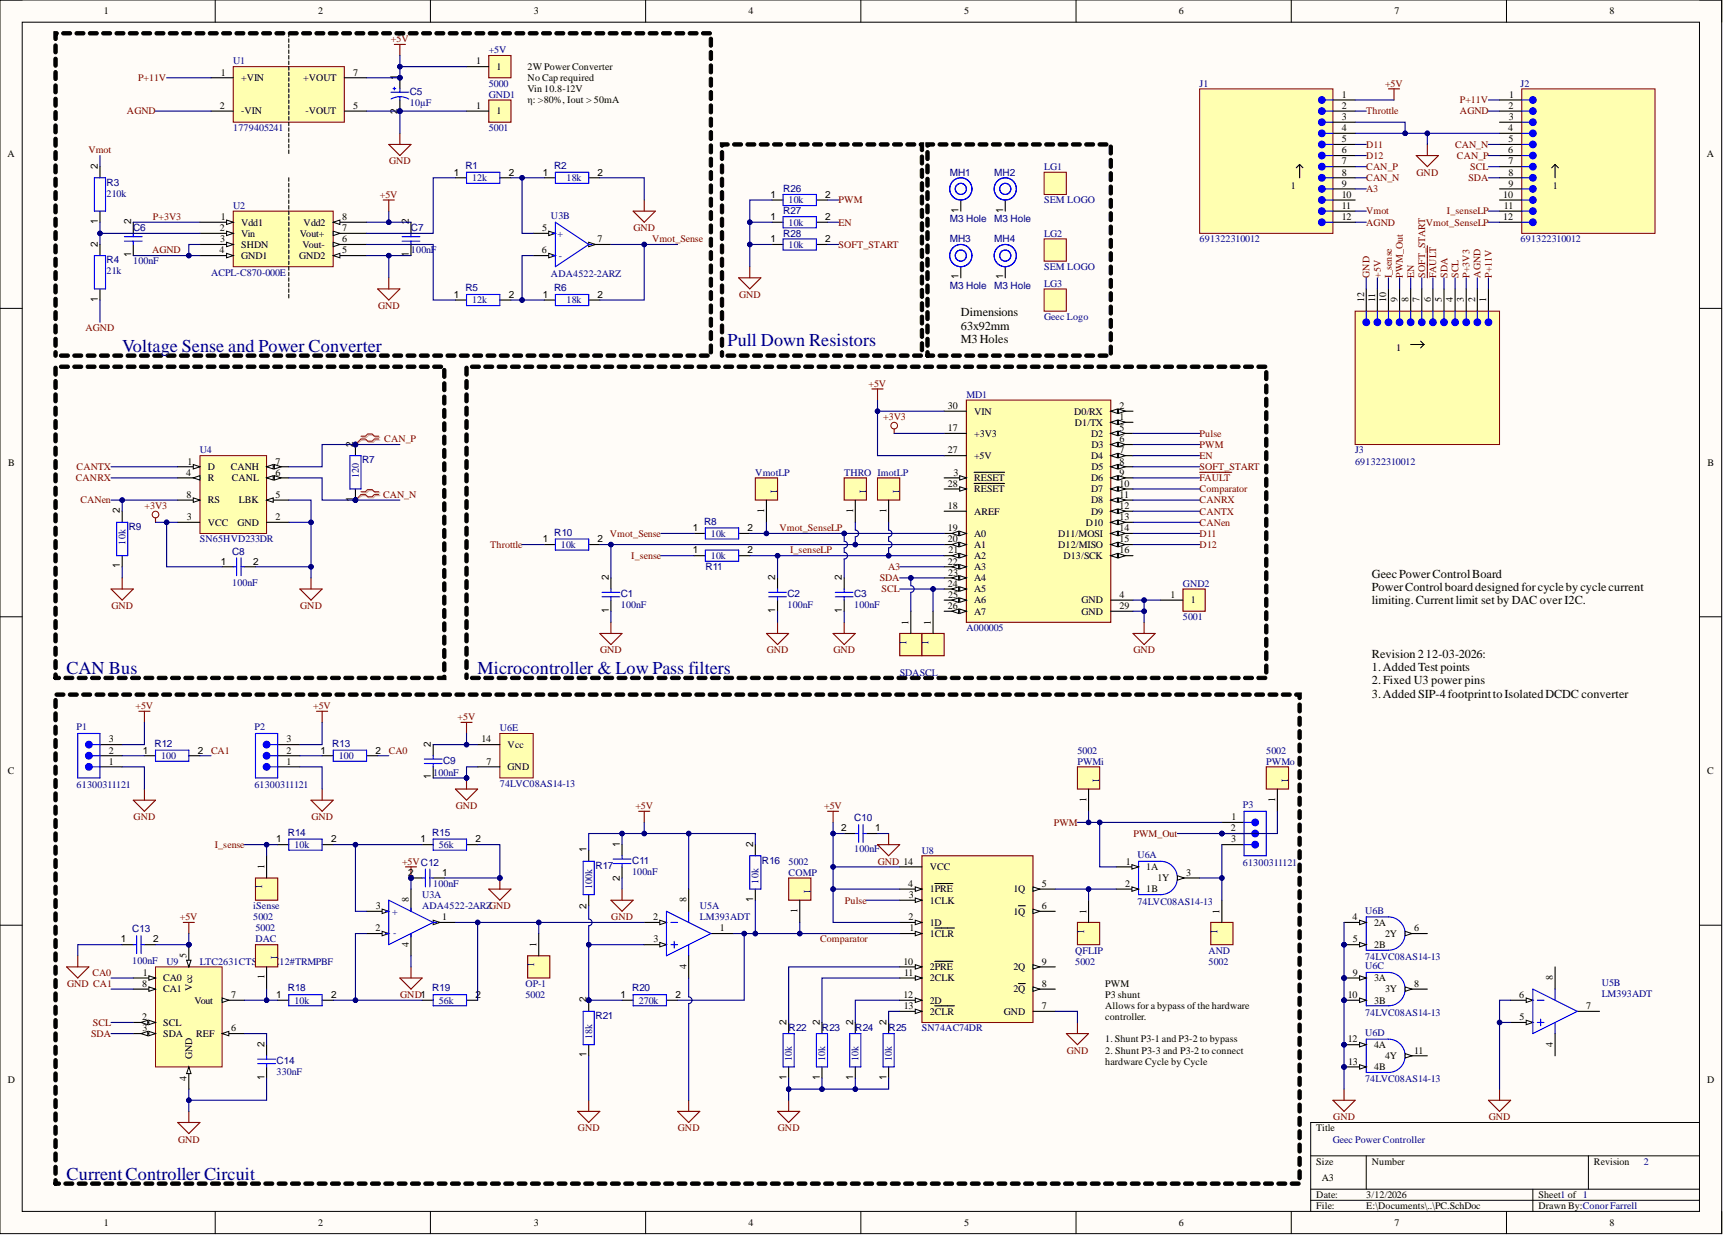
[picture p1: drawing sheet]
<svg xmlns="http://www.w3.org/2000/svg" width="393mm" height="282mm" viewBox="0 0 393 282" stroke-linecap="round" stroke-linejoin="round" font-family="sans-serif">
<defs><g id="words">
<g font-size="4.1" fill="#000080">
<text x="27.9" y="80.2">Voltage Sense and Power Converter</text>
<text x="166.1" y="79">Pull Down Resistors</text>
<text x="15.2" y="153.8">CAN Bus</text>
<text x="109" y="153.8">Microcontroller &amp; Low Pass filters</text>
<text x="15.2" y="269.2">Current Controller Circuit</text>
</g>
<g font-size="2.8">
<text x="219.3" y="72.2">Dimensions</text>
<text x="219.3" y="75.2">63x92mm</text>
<text x="219.3" y="78.3">M3Holes</text>
<text x="313.2" y="131.8">GeecPowerControlBoard</text>
<text x="313.2" y="134.9">PowerControlboarddesignedforcyclebycyclecurrent</text>
<text x="313.2" y="137.9">limiting. Current limit set by DAC over I2C.</text>
<text x="313.2" y="150.1">Revision212-03-2026:</text>
<text x="313.2" y="153.1">1.AddedTest points</text>
<text x="313.2" y="156.2">2. Fixed U3 power pins</text>
<text x="313.2" y="159.2">3.AddedSIP-4footprinttoIsolatedDCDC converter</text>
</g>
<g font-size="2.3">
<text x="23.7" y="3.3">1</text>
<text x="72.6" y="3.3">2</text>
<text x="121.9" y="3.3">3</text>
<text x="170.9" y="3.3">4</text>
<text x="220.1" y="3.3">5</text>
<text x="269.1" y="3.3">6</text>
<text x="318.3" y="3.3">7</text>
<text x="367.4" y="3.3">8</text>
<text x="50.4" y="17.2">1</text>
<text x="80.6" y="17.2">7</text>
<text x="108.7" y="14.7">1</text>
<text x="113.4" y="16">1</text>
<text x="120.5" y="16">2W Power Converter</text>
<text x="55" y="18.5">+VIN</text>
<text x="69.2" y="18.5">+VOUT</text>
<text x="90.8" y="18.3" transform="rotate(-90 90.8 18.3)">1</text>
<text x="120.5" y="18.5">No Cap required</text>
<text x="120.5" y="21">Vin 10.8-12V</text>
<text x="120.5" y="23.6">η: &gt;80%, Iout &gt; 50mA</text>
<text x="306.3" y="22.3">1</text>
<text x="344.5" y="22.3">1</text>
<text x="50.2" y="24.9">2</text>
<text x="55" y="26.1">-VIN</text>
<text x="69.7" y="26.1">-VOUT</text>
<text x="80.6" y="24.9">5</text>
<text x="90.8" y="26" transform="rotate(-90 90.8 26)">2</text>
<text x="108.7" y="24.9">1</text>
<text x="113.4" y="26.1">1</text>
<text x="306.3" y="24.9">2</text>
<text x="306.3" y="27.4">3</text>
<text x="306.3" y="29.9">4</text>
<text x="344.3" y="29.9">4</text>
<text x="344.4" y="24.9">2</text>
<text x="344.4" y="27.4">3</text>
<text x="1.7" y="35.9">A</text>
<text x="306.3" y="32.5">5</text>
<text x="306.3" y="35">6</text>
<text x="344.3" y="35">6</text>
<text x="344.4" y="32.5">5</text>
<text x="389.7" y="35.9">A</text>
<text x="22.3" y="38.5" transform="rotate(-90 22.3 38.5)">2</text>
<text x="103.6" y="40.1">1</text>
<text x="116.1" y="40.1">2</text>
<text x="123.9" y="40.1">1</text>
<text x="136.4" y="40.1">2</text>
<text x="306.3" y="37.5">7</text>
<text x="306.3" y="40.1">8</text>
<text x="344.4" y="37.5">7</text>
<text x="344.4" y="40.1">8</text>
<text x="175.9" y="45.1">1</text>
<text x="188.4" y="45.1">2</text>
<text x="294.7" y="43.1">1</text>
<text x="306.3" y="42.6">9</text>
<text x="306.3" y="45.1">10</text>
<text x="306.3" y="47.7">11</text>
<text x="343.2" y="45.1">10</text>
<text x="343.3" y="47.7">11</text>
<text x="344.4" y="42.6">9</text>
<text x="354.5" y="43.1">1</text>
<text x="22.3" y="51.1" transform="rotate(-90 22.3 51.1)">1</text>
<text x="29.9" y="51.2" transform="rotate(-90 29.9 51.2)">2</text>
<text x="50.2" y="52.8">2</text>
<text x="50.4" y="50.2">1</text>
<text x="55" y="51.5">Vdd1</text>
<text x="69.3" y="51.5">Vdd2</text>
<text x="78.1" y="52.8">7</text>
<text x="78.1" y="50.2">8</text>
<text x="93.3" y="51.2" transform="rotate(-90 93.3 51.2)">2</text>
<text x="123.7" y="52.8">5</text>
<text x="175.9" y="50.2">1</text>
<text x="188.4" y="50.2">2</text>
<text x="218.8" y="48.5" transform="rotate(-90 218.8 48.5)">1</text>
<text x="229" y="48.5" transform="rotate(-90 229 48.5)">1</text>
<text x="306.3" y="50.2">12</text>
<text x="343.2" y="50.2">12</text>
<text x="22.3" y="56.3" transform="rotate(-90 22.3 56.3)">2</text>
<text x="29.9" y="58.7" transform="rotate(-90 29.9 58.7)">1</text>
<text x="50.1" y="57.8">4</text>
<text x="50.3" y="55.3">3</text>
<text x="55" y="54">Vin</text>
<text x="55" y="56.6">SHDN</text>
<text x="55" y="59.1">GND1</text>
<text x="68.3" y="59.1">GND2</text>
<text x="68.5" y="54">Vout+</text>
<text x="69.1" y="56.6">Vout-</text>
<text x="78.1" y="57.8">5</text>
<text x="78.1" y="55.3">6</text>
<text x="93.3" y="58.7" transform="rotate(-90 93.3 58.7)">1</text>
<text x="123.7" y="57.8">6</text>
<text x="136.4" y="55.3">7</text>
<text x="175.9" y="55.3">1</text>
<text x="188.4" y="55.3">2</text>
<text x="218.8" y="63.7" transform="rotate(-90 218.8 63.7)">1</text>
<text x="229" y="63.7" transform="rotate(-90 229 63.7)">1</text>
<text x="22.3" y="68.8" transform="rotate(-90 22.3 68.8)">1</text>
<text x="103.6" y="68">1</text>
<text x="116.1" y="68">2</text>
<text x="123.9" y="68">1</text>
<text x="136.4" y="68">2</text>
<text x="311.4" y="69" transform="rotate(-90 311.4 69)">12</text>
<text x="313.9" y="69" transform="rotate(-90 313.9 69)">11</text>
<text x="316.5" y="69" transform="rotate(-90 316.5 69)">10</text>
<text x="319" y="69" transform="rotate(-90 319 69)">9</text>
<text x="321.5" y="69" transform="rotate(-90 321.5 69)">8</text>
<text x="324.1" y="69" transform="rotate(-90 324.1 69)">7</text>
<text x="326.6" y="69" transform="rotate(-90 326.6 69)">6</text>
<text x="329.1" y="69" transform="rotate(-90 329.1 69)">5</text>
<text x="331.7" y="69" transform="rotate(-90 331.7 69)">4</text>
<text x="334.2" y="69" transform="rotate(-90 334.2 69)">3</text>
<text x="336.8" y="69" transform="rotate(-90 336.8 69)">2</text>
<text x="339.3" y="69" transform="rotate(-90 339.3 69)">1</text>
<text x="318.8" y="80.1">1</text>
<text x="216.4" y="93.3">30</text>
<text x="222.4" y="94.6">VIN</text>
<text x="245.2" y="94.6">D0/RX</text>
<text x="255.6" y="93.3">2</text>
<text x="255.6" y="95.9">1</text>
<text x="80.6" y="102" transform="rotate(-90 80.6 102)">2</text>
<text x="216.4" y="98.4">17</text>
<text x="222.4" y="99.7">+3V3</text>
<text x="245.4" y="97.1">D1/TX</text>
<text x="249.1" y="99.7">D2</text>
<text x="255.6" y="98.4">5</text>
<text x="255.6" y="100.9">6</text>
<text x="1.9" y="106.4">B</text>
<text x="42.8" y="106">1</text>
<text x="47.4" y="107.3">D</text>
<text x="52.7" y="107.3">CANH</text>
<text x="62.9" y="106">7</text>
<text x="216.4" y="103.5">27</text>
<text x="222.4" y="104.8">+5V</text>
<text x="249.1" y="104.8">D4</text>
<text x="249.2" y="102.2">D3</text>
<text x="249.2" y="107.3">D5</text>
<text x="255.6" y="103.5">7</text>
<text x="255.6" y="106">8</text>
<text x="389.8" y="106.4">B</text>
<text x="42.5" y="108.6">4</text>
<text x="42.6" y="113.6">8</text>
<text x="47.4" y="109.8">R</text>
<text x="52.9" y="109.8">CANL</text>
<text x="62.9" y="113.6">5</text>
<text x="62.9" y="108.6">6</text>
<text x="216.4" y="111.1">28</text>
<text x="217.7" y="108.6">3</text>
<text x="222.4" y="109.8">RESET</text>
<text x="222.4" y="112.4">RESET</text>
<text x="249.1" y="109.8">D6</text>
<text x="249.1" y="112.4">D7</text>
<text x="255.6" y="108.6">9</text>
<text x="255.6" y="111.1">10</text>
<text x="255.6" y="113.6">11</text>
<text x="27.4" y="117.2" transform="rotate(-90 27.4 117.2)">2</text>
<text x="42.7" y="118.7">3</text>
<text x="47.4" y="120">VCC</text>
<text x="47.4" y="114.9">RS</text>
<text x="54.2" y="120">GND</text>
<text x="54.5" y="114.9">LBK</text>
<text x="62.9" y="118.7">2</text>
<text x="80.6" y="114.5" transform="rotate(-90 80.6 114.5)">1</text>
<text x="174.5" y="117" transform="rotate(-90 174.5 117)">1</text>
<text x="194.7" y="117" transform="rotate(-90 194.7 117)">1</text>
<text x="202.4" y="117" transform="rotate(-90 202.4 117)">1</text>
<text x="216.4" y="116.2">18</text>
<text x="222.4" y="117.4">AREF</text>
<text x="247.9" y="120">D10</text>
<text x="249.1" y="114.9">D8</text>
<text x="249.1" y="117.4">D9</text>
<text x="255.6" y="116.2">12</text>
<text x="255.6" y="118.7">13</text>
<text x="123.9" y="123.8">1</text>
<text x="136.4" y="123.8">2</text>
<text x="158.1" y="121.2">1</text>
<text x="170.7" y="121.2">2</text>
<text x="216.4" y="121.2">19</text>
<text x="216.4" y="123.8">20</text>
<text x="222.4" y="122.5">A0</text>
<text x="222.4" y="125">A1</text>
<text x="241.6" y="122.5">D11/MOSI</text>
<text x="241.6" y="125">D12/MISO</text>
<text x="255.6" y="121.2">14</text>
<text x="255.6" y="123.8">15</text>
<text x="27.4" y="129.7" transform="rotate(-90 27.4 129.7)">1</text>
<text x="50.4" y="128.9">1</text>
<text x="57.8" y="128.9">2</text>
<text x="158.1" y="126.3">1</text>
<text x="170.7" y="126.3">2</text>
<text x="216.4" y="128.9">22</text>
<text x="216.5" y="131.4">23</text>
<text x="216.6" y="126.3">21</text>
<text x="222.4" y="127.6">A2</text>
<text x="222.4" y="130.1">A3</text>
<text x="242.8" y="127.6">D13/SCK</text>
<text x="255.6" y="126.3">16</text>
<text x="139" y="132.4" transform="rotate(-90 139 132.4)">2</text>
<text x="177" y="132.4" transform="rotate(-90 177 132.4)">2</text>
<text x="192.2" y="132.4" transform="rotate(-90 192.2 132.4)">2</text>
<text x="216.4" y="133.9">24</text>
<text x="216.5" y="136.5">25</text>
<text x="222.4" y="132.7">A4</text>
<text x="222.4" y="135.2">A5</text>
<text x="222.4" y="137.7">A6</text>
<text x="246.9" y="137.7">GND</text>
<text x="255.6" y="136.5">4</text>
<text x="267.2" y="136.5">1</text>
<text x="271.8" y="137.7">1</text>
<text x="139" y="139.8" transform="rotate(-90 139 139.8)">1</text>
<text x="177" y="139.8" transform="rotate(-90 177 139.8)">1</text>
<text x="192.2" y="139.8" transform="rotate(-90 192.2 139.8)">1</text>
<text x="207.4" y="142.6" transform="rotate(-90 207.4 142.6)">1</text>
<text x="212.5" y="142.6" transform="rotate(-90 212.5 142.6)">1</text>
<text x="216.4" y="139">26</text>
<text x="222.4" y="140.3">A7</text>
<text x="246.9" y="140.3">GND</text>
<text x="255.6" y="139">29</text>
<text x="24.9" y="172">2</text>
<text x="24.9" y="169.4">3</text>
<text x="32.6" y="172">1</text>
<text x="45.1" y="172">2</text>
<text x="65.4" y="172">2</text>
<text x="65.4" y="169.4">3</text>
<text x="73.2" y="172">1</text>
<text x="85.7" y="172">2</text>
<text x="98.4" y="170.5" transform="rotate(-90 98.4 170.5)">2</text>
<text x="109.9" y="169.4">14</text>
<text x="115.9" y="170.7">Vcc</text>
<text x="1.8" y="176.7">C</text>
<text x="24.9" y="174.5">1</text>
<text x="65.4" y="174.5">1</text>
<text x="98.4" y="177.9" transform="rotate(-90 98.4 177.9)">1</text>
<text x="111.1" y="174.5">7</text>
<text x="115.9" y="175.8">GND</text>
<text x="389.8" y="176.7">C</text>
<text x="248" y="183" transform="rotate(-90 248 183)">1</text>
<text x="291.1" y="183" transform="rotate(-90 291.1 183)">1</text>
<text x="192" y="189.7">2</text>
<text x="199.8" y="189.7">1</text>
<text x="281" y="189.7">2</text>
<text x="281.1" y="187.2">1</text>
<text x="63.1" y="192.3">1</text>
<text x="75.6" y="192.3">2</text>
<text x="96" y="192.3">1</text>
<text x="108.5" y="192.3">2</text>
<text x="133.9" y="194.6" transform="rotate(-90 133.9 194.6)">1</text>
<text x="141.5" y="193.3" transform="rotate(-90 141.5 193.3)">1</text>
<text x="171.9" y="193.3" transform="rotate(-90 171.9 193.3)">2</text>
<text x="257" y="197.3">1</text>
<text x="281.1" y="192.3">3</text>
<text x="60.4" y="198.4" transform="rotate(-90 60.4 198.4)">1</text>
<text x="93.1" y="199.9">2</text>
<text x="100.9" y="199.9">1</text>
<text x="141.5" y="201.1" transform="rotate(-90 141.5 201.1)">2</text>
<text x="207.3" y="202.4">4</text>
<text x="212.2" y="198.6">VCC</text>
<text x="212.2" y="203.7">1PRE</text>
<text x="231.3" y="203.7">1Q</text>
<text x="237.9" y="202.4">5</text>
<text x="256.9" y="202.4">2</text>
<text x="261.7" y="198.6">1A</text>
<text x="261.7" y="203.7">1B</text>
<text x="264.2" y="201.1">1Y</text>
<text x="270.8" y="199.9">3</text>
<text x="85.8" y="207.5">3</text>
<text x="93.3" y="206" transform="rotate(-90 93.3 206)">8</text>
<text x="133.9" y="207.4" transform="rotate(-90 133.9 207.4)">2</text>
<text x="156.7" y="206" transform="rotate(-90 156.7 206)">8</text>
<text x="171.9" y="205.8" transform="rotate(-90 171.9 205.8)">1</text>
<text x="182.1" y="208.3" transform="rotate(-90 182.1 208.3)">1</text>
<text x="207.5" y="205">3</text>
<text x="212.2" y="206.2">1CLK</text>
<text x="231.3" y="208.8">1Q</text>
<text x="237.9" y="207.5">6</text>
<text x="248" y="208.5" transform="rotate(-90 248 208.5)">1</text>
<text x="278.4" y="208.5" transform="rotate(-90 278.4 208.5)">1</text>
<text x="27.6" y="215.1">1</text>
<text x="35" y="215.1">2</text>
<text x="85.7" y="212.6">2</text>
<text x="100.9" y="210">1</text>
<text x="149.1" y="210">2</text>
<text x="149.2" y="215.1">3</text>
<text x="164.3" y="212.6">1</text>
<text x="207.4" y="210">2</text>
<text x="207.6" y="212.6">1</text>
<text x="212.2" y="213.8">1CLR</text>
<text x="212.2" y="211.3">1D</text>
<text x="308.8" y="210">4</text>
<text x="308.9" y="215.1">5</text>
<text x="313.7" y="211.3">2A</text>
<text x="316.2" y="213.8">2Y</text>
<text x="322.8" y="212.6">6</text>
<text x="42.6" y="218.6" transform="rotate(-90 42.6 218.6)">5</text>
<text x="93.3" y="216.2" transform="rotate(-90 93.3 216.2)">4</text>
<text x="122.5" y="216.1" transform="rotate(-90 122.5 216.1)">1</text>
<text x="156.7" y="221.3" transform="rotate(-90 156.7 221.3)">4</text>
<text x="206.2" y="220.2">10</text>
<text x="212.2" y="221.4">2PRE</text>
<text x="231.3" y="221.4">2Q</text>
<text x="237.9" y="220.2">9</text>
<text x="313.7" y="216.4">2B</text>
<text x="32.5" y="225.2">8</text>
<text x="32.6" y="222.7">1</text>
<text x="37.3" y="224">CA0</text>
<text x="37.3" y="226.5">CA1</text>
<text x="43.9" y="226.1" transform="rotate(-90 43.9 226.1)">Vcc</text>
<text x="52.7" y="227.8">7</text>
<text x="60.4" y="223.6" transform="rotate(-90 60.4 223.6)">1</text>
<text x="63.1" y="227.8">1</text>
<text x="75.6" y="227.8">2</text>
<text x="108.5" y="227.8">2</text>
<text x="141.7" y="227.8">1</text>
<text x="154.2" y="227.8">2</text>
<text x="206.2" y="227.8">12</text>
<text x="206.4" y="222.7">11</text>
<text x="212.2" y="224">2CLK</text>
<text x="231.3" y="226.5">2Q</text>
<text x="237.9" y="225.2">8</text>
<text x="252.3" y="225.2">PWM</text>
<text x="252.3" y="227.8">P3 shunt</text>
<text x="307.7" y="227.8">10</text>
<text x="308.9" y="222.7">9</text>
<text x="313.7" y="224">3A</text>
<text x="316.2" y="226.5">3Y</text>
<text x="322.8" y="225.2">8</text>
<text x="346.8" y="227.8">6</text>
<text x="354.5" y="223.7" transform="rotate(-90 354.5 223.7)">8</text>
<text x="32.5" y="232.9">2</text>
<text x="44.4" y="229">Vout</text>
<text x="133.9" y="228.8" transform="rotate(-90 133.9 228.8)">2</text>
<text x="179.5" y="233.9" transform="rotate(-90 179.5 233.9)">2</text>
<text x="187.1" y="233.9" transform="rotate(-90 187.1 233.9)">2</text>
<text x="194.7" y="233.9" transform="rotate(-90 194.7 233.9)">2</text>
<text x="202.4" y="233.9" transform="rotate(-90 202.4 233.9)">2</text>
<text x="206.3" y="230.3">13</text>
<text x="212.2" y="231.6">2CLR</text>
<text x="212.2" y="229">2D</text>
<text x="229.2" y="231.6">GND</text>
<text x="237.9" y="230.3">7</text>
<text x="252.3" y="230.3">Allows for a bypass ofthe hardware</text>
<text x="252.3" y="232.9">controller.</text>
<text x="313.7" y="229">3B</text>
<text x="346.9" y="232.9">5</text>
<text x="362.1" y="230.3">7</text>
<text x="32.5" y="235.4">3</text>
<text x="37.3" y="234.1">SCL</text>
<text x="37.3" y="236.7">SDA</text>
<text x="44.8" y="236.7">REF</text>
<text x="52.7" y="235.4">6</text>
<text x="60.4" y="238.9" transform="rotate(-90 60.4 238.9)">2</text>
<text x="252.3" y="237.9">1. Shunt P3-1 and P3-2 to bypass</text>
<text x="307.7" y="237.9">12</text>
<text x="313.7" y="239.2">4A</text>
<text x="354.5" y="239" transform="rotate(-90 354.5 239)">4</text>
<text x="43.9" y="241.7" transform="rotate(-90 43.9 241.7)">GND</text>
<text x="133.9" y="241.3" transform="rotate(-90 133.9 241.3)">1</text>
<text x="252.3" y="240.5">2. Shunt P3-3 and P3-2 to connect</text>
<text x="252.3" y="243">hardware Cycle by Cycle</text>
<text x="307.8" y="243">13</text>
<text x="313.7" y="244.3">4B</text>
<text x="316.2" y="241.7">4Y</text>
<text x="322.8" y="240.5">11</text>
<text x="1.8" y="247.1">D</text>
<text x="42.6" y="246.6" transform="rotate(-90 42.6 246.6)">4</text>
<text x="60.4" y="246.4" transform="rotate(-90 60.4 246.4)">1</text>
<text x="179.5" y="246.4" transform="rotate(-90 179.5 246.4)">1</text>
<text x="187.1" y="246.4" transform="rotate(-90 187.1 246.4)">1</text>
<text x="194.7" y="246.4" transform="rotate(-90 194.7 246.4)">1</text>
<text x="202.4" y="246.4" transform="rotate(-90 202.4 246.4)">1</text>
<text x="389.8" y="247.1">D</text>
<text x="300.5" y="258.2">Title</text>
<text x="300.5" y="265.8">Size</text>
<text x="301.8" y="269.6">A3</text>
<text x="313.2" y="265.8">Number</text>
<text x="363.9" y="265.8">Revision</text>
<text x="300.5" y="273.4">Date:</text>
<text x="300.5" y="276">File:</text>
<text x="311.9" y="273.4">3/12/2026</text>
<text x="311.9" y="276">E:\Documents\..\PC.SchDoc</text>
<text x="351.2" y="273.4">Sheet1 of 1</text>
<text x="351.2" y="276">Drawn By:Conor Farrell</text>
<text x="23.7" y="279.8">1</text>
<text x="72.6" y="279.8">2</text>
<text x="121.9" y="279.8">3</text>
<text x="170.9" y="279.8">4</text>
<text x="220.1" y="279.8">5</text>
<text x="269.1" y="279.8">6</text>
<text x="318.3" y="279.8">7</text>
<text x="367.4" y="279.8">8</text>
</g>
<g font-size="2.3" fill="#800000">
<text x="89.3" y="9.6">+5V</text>
<text x="31.5" y="18.5">P+11V</text>
<text x="316.2" y="19.8">+5V</text>
<text x="333.3" y="23.6">P+11V</text>
<text x="29" y="26.1">AGND</text>
<text x="311.9" y="26.1">Throttle</text>
<text x="333.3" y="26.1">AGND</text>
<text x="20.2" y="35">Vmot</text>
<text x="311.9" y="33.7">D11</text>
<text x="332.2" y="33.7">CAN_N</text>
<text x="88.8" y="37.5">GND</text>
<text x="311.9" y="38.8">CAN_P</text>
<text x="311.9" y="36.3">D12</text>
<text x="311.9" y="41.3">CAN_N</text>
<text x="323.4" y="40.1">GND</text>
<text x="332.6" y="36.3">CAN_P</text>
<text x="335.2" y="41.3">SDA</text>
<text x="335.7" y="38.8">SCL</text>
<text x="86.7" y="45.1">+5V</text>
<text x="191.5" y="46.4">PWM</text>
<text x="311.9" y="43.9">A3</text>
<text x="34.9" y="50.2">P+3V3</text>
<text x="144.6" y="52.8">GND</text>
<text x="191.5" y="51.5">EN</text>
<text x="311.9" y="48.9">Vmot</text>
<text x="311.9" y="51.5">AGND</text>
<text x="325.5" y="51.5">Vmot_SenseLP</text>
<text x="330.3" y="48.9">I_senseLP</text>
<text x="34.7" y="57.8">AGND</text>
<text x="148.9" y="55.3">Vmot_Sense</text>
<text x="191.5" y="56.6">SOFT_START</text>
<text x="312.7" y="63.4" transform="rotate(-90 312.7 63.4)">GND</text>
<text x="315.2" y="63.4" transform="rotate(-90 315.2 63.4)">+5V</text>
<text x="317.7" y="63.4" transform="rotate(-90 317.7 63.4)">I_sense</text>
<text x="320.3" y="63.4" transform="rotate(-90 320.3 63.4)">PWM_Out</text>
<text x="322.8" y="63.4" transform="rotate(-90 322.8 63.4)">EN</text>
<text x="325.3" y="63.4" transform="rotate(-90 325.3 63.4)">SOFT_START</text>
<text x="327.9" y="63.4" transform="rotate(-90 327.9 63.4)">FAULT</text>
<text x="330.4" y="63.4" transform="rotate(-90 330.4 63.4)">SDA</text>
<text x="333" y="63.4" transform="rotate(-90 333 63.4)">SCL</text>
<text x="335.5" y="63.4" transform="rotate(-90 335.5 63.4)">P+3V3</text>
<text x="338" y="63.4" transform="rotate(-90 338 63.4)">AGND</text>
<text x="340.6" y="63.4" transform="rotate(-90 340.6 63.4)">P+11V</text>
<text x="86.3" y="70.5">GND</text>
<text x="168.7" y="68">GND</text>
<text x="19.5" y="75.6">AGND</text>
<text x="198.3" y="88.3">+5V</text>
<text x="201.6" y="95.9">+3V3</text>
<text x="87.7" y="100.9">CAN_P</text>
<text x="273.9" y="99.7">Pulse</text>
<text x="17.5" y="107.3">CANTX</text>
<text x="273.9" y="107.3">SOFT_START</text>
<text x="273.9" y="104.8">EN</text>
<text x="273.9" y="102.2">PWM</text>
<text x="17.3" y="109.8">CANRX</text>
<text x="87.5" y="113.6">CAN_N</text>
<text x="273.9" y="109.8">FAULT</text>
<text x="273.9" y="112.4">Comparator</text>
<text x="18.3" y="114.9">CANen</text>
<text x="33" y="116.2">+3V3</text>
<text x="273.9" y="120">CANen</text>
<text x="273.9" y="114.9">CANRX</text>
<text x="273.9" y="117.4">CANTX</text>
<text x="111.9" y="125">Throttle</text>
<text x="139.2" y="122.5">Vmot_Sense</text>
<text x="177.9" y="121.2">Vmot_SenseLP</text>
<text x="273.9" y="122.5">D11</text>
<text x="273.9" y="125">D12</text>
<text x="144.1" y="127.6">I_sense</text>
<text x="180.4" y="126.3">I_senseLP</text>
<text x="202.8" y="130.1">A3</text>
<text x="200.8" y="132.7">SDA</text>
<text x="201.3" y="135.2">SCL</text>
<text x="25.4" y="139">GND</text>
<text x="68.6" y="139">GND</text>
<text x="137" y="149.1">GND</text>
<text x="175.1" y="149.1">GND</text>
<text x="190.3" y="149.1">GND</text>
<text x="258.7" y="149.1">GND</text>
<text x="30.9" y="161.8">+5V</text>
<text x="71.5" y="161.8">+5V</text>
<text x="104.5" y="164.4">+5V</text>
<text x="48.2" y="172">CA1</text>
<text x="88.8" y="172">CA0</text>
<text x="104.1" y="184.7">GND</text>
<text x="145" y="184.7">+5V</text>
<text x="188.2" y="184.7">+5V</text>
<text x="30.5" y="187.2">GND</text>
<text x="71.1" y="187.2">GND</text>
<text x="240.6" y="188.5">PWM</text>
<text x="258.7" y="191">PWM_Out</text>
<text x="49" y="193.5">I_sense</text>
<text x="91.8" y="197.3">+5VC12</text>
<text x="200.4" y="197.3">GND 14</text>
<text x="192.9" y="206.2">Pulse</text>
<text x="41.1" y="210">+5V</text>
<text x="139.6" y="210">GND</text>
<text x="187.2" y="215.1">Comparator</text>
<text x="15.3" y="225.2">GND CA1</text>
<text x="21.1" y="222.7">CA0</text>
<text x="91.4" y="227.8">GND1</text>
<text x="20.8" y="236.7">SDA</text>
<text x="21.2" y="234.1">SCL</text>
<text x="243.5" y="240.5">GND</text>
<text x="304.4" y="255.7">GND</text>
<text x="339.9" y="255.7">GND</text>
<text x="40.7" y="260.8">GND</text>
<text x="131.9" y="258.2">GND</text>
<text x="154.8" y="258.2">GND</text>
<text x="177.6" y="258.2">GND</text>
</g>
<g font-size="2.3" fill="#000080">
<text x="53.3" y="14.7">U1</text>
<text x="111.6" y="12.2">+5V</text>
<text x="93.6" y="21.7">C5</text>
<text x="111.6" y="19.8">5000</text>
<text x="111.6" y="22.3">GND1</text>
<text x="273.9" y="19.8">J1</text>
<text x="347.2" y="19.8">J2</text>
<text x="53.3" y="29.9">1779405241</text>
<text x="93.6" y="24.3">10µF</text>
<text x="111.6" y="29.9">5001</text>
<text x="106.3" y="38.5">R1</text>
<text x="107.8" y="41.3">12k</text>
<text x="126.5" y="38.5">R2</text>
<text x="129.3" y="41.3">18k</text>
<text x="216.8" y="40.1">MH1</text>
<text x="227" y="40.1">MH2</text>
<text x="238.4" y="38.8">LG1</text>
<text x="24.3" y="44.9">210k</text>
<text x="24.3" y="42.4">R3</text>
<text x="53.3" y="47.7">U2</text>
<text x="178.8" y="43.9">R26</text>
<text x="180" y="46.4">10k</text>
<text x="238.4" y="46.4">SEM LOGO</text>
<text x="30.4" y="52.8">C6</text>
<text x="93.8" y="52.8">C7</text>
<text x="125.8" y="50">U3B</text>
<text x="178.8" y="48.9">R27</text>
<text x="180" y="51.5">10k</text>
<text x="216.8" y="50.7">M3 Hole</text>
<text x="227" y="50.7">M3 Hole</text>
<text x="93.8" y="57.8">100nF</text>
<text x="127.3" y="54">+</text>
<text x="127.6" y="59.1">-</text>
<text x="178.8" y="54">R28</text>
<text x="180" y="56.6">10k</text>
<text x="216.8" y="55.3">MH3</text>
<text x="227" y="55.3">MH4</text>
<text x="238.4" y="54">LG2</text>
<text x="273.9" y="55.3">691322310012</text>
<text x="347.2" y="55.3">691322310012</text>
<text x="24.3" y="62.6">21k</text>
<text x="24.3" y="60.1">R4</text>
<text x="30.4" y="60.4">100nF</text>
<text x="48.2" y="62.9">ACPL-C870-000E</text>
<text x="125.8" y="63.2">ADA4522-2ARZ</text>
<text x="216.8" y="65.9">M3 Hole</text>
<text x="227" y="65.9">M3 Hole</text>
<text x="238.4" y="61.6">SEM LOGO</text>
<text x="238.4" y="65.4">LG3</text>
<text x="106.3" y="66.5">R5</text>
<text x="107.8" y="69.2">12k</text>
<text x="126.5" y="66.5">R6</text>
<text x="129.3" y="69.2">18k</text>
<text x="238.4" y="73">Geec Logo</text>
<text x="220.6" y="90.8">MD1</text>
<text x="45.6" y="103.5">U4</text>
<text x="82.7" y="105.8">R7</text>
<text x="309.4" y="103.5">J3</text>
<text x="309.4" y="106">691322310012</text>
<text x="81.9" y="109.1" transform="rotate(-90 81.9 109.1)">120</text>
<text x="172.4" y="108.6">VmotLP</text>
<text x="176" y="111.5" transform="rotate(90 176 111.5)">1</text>
<text x="192.7" y="108.6">THRO ImotLP</text>
<text x="196.3" y="111.5" transform="rotate(90 196.3 111.5)">1</text>
<text x="203.9" y="111.5" transform="rotate(90 203.9 111.5)">1</text>
<text x="160.8" y="119.7">R8</text>
<text x="28.7" y="124.3" transform="rotate(-90 28.7 124.3)">10k</text>
<text x="29.4" y="121">R9</text>
<text x="45.6" y="123.8">SN65HVD233DR</text>
<text x="126.5" y="122.3">R10</text>
<text x="128.1" y="125">10k</text>
<text x="162.3" y="122.5">10k</text>
<text x="53" y="126.6">C8</text>
<text x="161" y="130.1">R11</text>
<text x="162.3" y="127.6">10k</text>
<text x="53" y="133.7">100nF</text>
<text x="141.8" y="136.2">C1</text>
<text x="179.8" y="136.2">C2</text>
<text x="195" y="136.2">C3</text>
<text x="270.1" y="133.9">GND2</text>
<text x="141.8" y="138.7">100nF</text>
<text x="179.8" y="138.7">100nF</text>
<text x="195" y="138.7">100nF</text>
<text x="270.1" y="141.5">5001</text>
<text x="206.9" y="147.2" transform="rotate(-90 206.9 147.2)">1</text>
<text x="212" y="147.2" transform="rotate(-90 212 147.2)">1</text>
<text x="220.6" y="144.1">A000005</text>
<text x="205.4" y="154.2">SDASCL</text>
<text x="17.5" y="166.6">P1</text>
<text x="58.1" y="166.6">P2</text>
<text x="114.1" y="166.9">U6E</text>
<text x="35.2" y="170.5">R12</text>
<text x="36.8" y="173.2">100</text>
<text x="75.8" y="170.5">R13</text>
<text x="77.3" y="173.2">100</text>
<text x="246" y="172">5002</text>
<text x="289.1" y="172">5002</text>
<text x="17.5" y="179.8">61300311121</text>
<text x="58.1" y="179.8">61300311121</text>
<text x="98.9" y="177">100nF</text>
<text x="101.2" y="174.3">C9</text>
<text x="114.1" y="179.6">74LVC08AS14-13</text>
<text x="246" y="174.5">PWMi</text>
<text x="249.5" y="177.5" transform="rotate(90 249.5 177.5)">1</text>
<text x="289.1" y="174.5">PWMo</text>
<text x="292.6" y="177.5" transform="rotate(90 292.6 177.5)">1</text>
<text x="283.8" y="184.4">P3</text>
<text x="65.7" y="190.7">R14</text>
<text x="98.6" y="190.7">R15</text>
<text x="195" y="187.4">C10</text>
<text x="67.2" y="193.5">10k</text>
<text x="100.2" y="193.5">56k</text>
<text x="144.3" y="197.1">C11</text>
<text x="174" y="197.1">R16</text>
<text x="180" y="197.3">5002</text>
<text x="195" y="194.6">100nF</text>
<text x="210.5" y="194.8">U8</text>
<text x="259.7" y="195.8">U6A</text>
<text x="283.8" y="197.6">61300311121</text>
<text x="59.8" y="203" transform="rotate(-90 59.8 203)">1</text>
<text x="98.9" y="202.4">100nF</text>
<text x="135.2" y="202.9" transform="rotate(-90 135.2 202.9)">100k</text>
<text x="135.9" y="198.4">R17</text>
<text x="144.3" y="199.6">100nF</text>
<text x="173.2" y="201.7" transform="rotate(-90 173.2 201.7)">10k</text>
<text x="180" y="199.9">COMP</text>
<text x="183.6" y="202.8" transform="rotate(90 183.6 202.8)">1</text>
<text x="57.8" y="207.5">iSense</text>
<text x="89.5" y="208.8">+</text>
<text x="96.4" y="205">U3A</text>
<text x="96.4" y="207.5">ADA4522-2ARZGND</text>
<text x="159.8" y="207.5">U5A</text>
<text x="259.7" y="206.5">74LVC08AS14-13</text>
<text x="311.7" y="208.5">U6B</text>
<text x="30.2" y="212.8">C13</text>
<text x="57.8" y="210">5002</text>
<text x="58.3" y="215.1">DAC</text>
<text x="58.3" y="212.6">5002</text>
<text x="89.8" y="213.6">-</text>
<text x="159.8" y="210">LM393ADT</text>
<text x="247.5" y="213.2" transform="rotate(-90 247.5 213.2)">1</text>
<text x="277.9" y="213.2" transform="rotate(-90 277.9 213.2)">1</text>
<text x="30.2" y="219.9">100nF</text>
<text x="38" y="220.2">U9</text>
<text x="45.6" y="220.2">LTC2631CTS8-HZ</text>
<text x="61.9" y="218.1" transform="rotate(90 61.9 218.1)">1</text>
<text x="63.8" y="220.2">12#TRMPBF</text>
<text x="122" y="220.8" transform="rotate(-90 122 220.8)">1</text>
<text x="245.5" y="217.6">QFLIP</text>
<text x="245.5" y="220.2">5002</text>
<text x="275.9" y="217.6">AND</text>
<text x="275.9" y="220.2">5002</text>
<text x="311.7" y="219.2">74LVC08AS14-13</text>
<text x="311.7" y="221.2">U6C</text>
<text x="65.7" y="226.3">R18</text>
<text x="98.6" y="226.3">R19</text>
<text x="119.9" y="225.2">OP-1</text>
<text x="119.9" y="227.8">5002</text>
<text x="144.3" y="226.3">R20</text>
<text x="365.7" y="225">U5B</text>
<text x="365.7" y="227.5">LM393ADT</text>
<text x="67.2" y="229">10k</text>
<text x="100.2" y="229">56k</text>
<text x="135.9" y="232.6">R21</text>
<text x="145.8" y="229">270k</text>
<text x="311.7" y="231.8">74LVC08AS14-13</text>
<text x="135.2" y="237.2" transform="rotate(-90 135.2 237.2)">18k</text>
<text x="180" y="235.4">R22</text>
<text x="187.6" y="235.4">R23</text>
<text x="195.3" y="235.4">R24</text>
<text x="202.9" y="235.4">R25</text>
<text x="210.5" y="235.4">SN74AC74DR</text>
<text x="311.7" y="236.4">U6D</text>
<text x="63.1" y="245.3">330nF</text>
<text x="63.1" y="242.7">C14</text>
<text x="180.8" y="242.2" transform="rotate(-90 180.8 242.2)">10k</text>
<text x="188.4" y="242.2" transform="rotate(-90 188.4 242.2)">10k</text>
<text x="196" y="242.2" transform="rotate(-90 196 242.2)">10k</text>
<text x="203.6" y="242.2" transform="rotate(-90 203.6 242.2)">10k</text>
<text x="311.7" y="247.1">74LVC08AS14-13</text>
<text x="304.3" y="260.8">Geec Power Controller</text>
<text x="375.3" y="265.8">2</text>
</g>
</g></defs>
<path d="M0 0h393v281.6h-393z" fill-rule="evenodd" fill="#fffcf8"/>
<path d="M0 0h393v281.6h-393z" fill="none" stroke="#000" stroke-width=".23"/>
<path d="M5.1 5.1h382.9v271.4h-382.9z" fill-rule="evenodd" fill="#fffcf8"/>
<g fill="none" stroke="#000" stroke-width=".23">
<path d="M0 0h5.1M49.1 0v5.1M98.3 0v5.1M147.4 0v5.1M196.5 0v5.1M245.7 0v5.1M294.8 0v5.1M343.9 0v5.1M388 0h5v5.1M5.1 5.1h382.9v271.4h-382.9zM0 70.4h5.1M388 70.4h5"/>
<path d="M0 140.8h5.1M388 140.8h5M0 211.2h5.1M388 211.2h5M388 256.2h-88.8v20.3M49.1 276.5v5.1M98.3 276.5v5.1M147.4 276.5v5.1M196.5 276.5v5.1M245.7 276.5v5.1M294.8 276.5v5.1M299.2 263.8h88.8"/>
<path d="M299.2 271.4h88.8M299.2 273.9h88.8M311.9 263.8v7.6M343.9 276.5v5.1M349.9 271.4v5.1M362.6 263.8v7.6M393 276.5v5.1"/>
</g>
<path d="M309.4 71h32.9v30.5h-32.9z" fill-rule="evenodd" fill="#ffffb0"/>
<path d="M309.4 71h32.9v30.5h-32.9z" fill="none" stroke="#800000" stroke-width=".23"/>
<path d="M311.9 65.9v5.1M314.4 65.9v5.1M317 65.9v5.1M319.5 65.9v5.1M322 65.9v5.1M324.6 65.9v5.1M327.1 65.9v5.1M329.7 65.9v5.1M332.2 65.9v5.1M334.7 65.9v5.1M337.3 65.9v5.1M339.8 65.9v5.1" fill="none" stroke="#000" stroke-width=".25"/>
<path d="M311.9 71v1.8M314.4 71v1.8M317 71v1.8M319.5 71v1.8M322 71v1.8M324.6 71v1.8M327.1 71v1.8M329.7 71v1.8M332.2 71v1.8M334.7 71v1.8M337.3 71v1.8M339.8 71v1.8" fill="none" stroke="#00f" stroke-width=".25"/>
<circle cx="337.3" cy="73.6" r=".76" fill="#00f"/>
<circle cx="337.3" cy="73.6" r=".76" fill="none" stroke="#00f" stroke-width=".25"/>
<circle cx="334.7" cy="73.6" r=".76" fill="#00f"/>
<circle cx="334.7" cy="73.6" r=".76" fill="none" stroke="#00f" stroke-width=".25"/>
<circle cx="332.2" cy="73.6" r=".76" fill="#00f"/>
<circle cx="332.2" cy="73.6" r=".76" fill="none" stroke="#00f" stroke-width=".25"/>
<circle cx="329.7" cy="73.6" r=".76" fill="#00f"/>
<circle cx="329.7" cy="73.6" r=".76" fill="none" stroke="#00f" stroke-width=".25"/>
<circle cx="327.1" cy="73.6" r=".76" fill="#00f"/>
<circle cx="327.1" cy="73.6" r=".76" fill="none" stroke="#00f" stroke-width=".25"/>
<circle cx="324.6" cy="73.6" r=".76" fill="#00f"/>
<circle cx="324.6" cy="73.6" r=".76" fill="none" stroke="#00f" stroke-width=".25"/>
<circle cx="322" cy="73.6" r=".76" fill="#00f"/>
<circle cx="322" cy="73.6" r=".76" fill="none" stroke="#00f" stroke-width=".25"/>
<circle cx="319.5" cy="73.6" r=".76" fill="#00f"/>
<circle cx="319.5" cy="73.6" r=".76" fill="none" stroke="#00f" stroke-width=".25"/>
<circle cx="317" cy="73.6" r=".76" fill="#00f"/>
<circle cx="317" cy="73.6" r=".76" fill="none" stroke="#00f" stroke-width=".25"/>
<circle cx="314.4" cy="73.6" r=".76" fill="#00f"/>
<circle cx="314.4" cy="73.6" r=".76" fill="none" stroke="#00f" stroke-width=".25"/>
<circle cx="311.9" cy="73.6" r=".76" fill="#00f"/>
<circle cx="311.9" cy="73.6" r=".76" fill="none" stroke="#00f" stroke-width=".25"/>
<circle cx="339.8" cy="73.6" r=".76" fill="#00f"/>
<circle cx="339.8" cy="73.6" r=".76" fill="none" stroke="#00f" stroke-width=".25"/>
<path d="M322 78.6h3.1M324.3 77.9l.8 .7M325.1 78.6l-.8 .8" fill="none" stroke="#000" stroke-width=".25"/>
<path d="M220.6 91.3h33v50.7h-33z" fill-rule="evenodd" fill="#ffffb0"/>
<path d="M220.6 91.3h33v50.7h-33z" fill="none" stroke="#800000" stroke-width=".25"/>
<path d="M215.5 98.9h5.1M215.5 93.8h5.1M253.6 93.8h5.1" fill="none" stroke="#000" stroke-width=".25"/>
<path d="M253.6 93.8l1.5-.5v1.1z" fill="#f8fcff"/>
<path d="M253.6 93.8l1.5-.5v1.1z" fill="none" stroke="#000" stroke-width=".23"/>
<path d="M255.4 93.3l1.5 .5-1.5 .6z" fill="#f8fcff"/>
<path d="M255.4 93.3l1.5 .5-1.5 .6z" fill="none" stroke="#000" stroke-width=".23"/>
<path d="M253.6 96.4h5.1" fill="none" stroke="#000" stroke-width=".25"/>
<path d="M253.6 96.4l1.5-.5v1z" fill="#f8fcff"/>
<path d="M253.6 96.4l1.5-.5v1z" fill="none" stroke="#000" stroke-width=".23"/>
<path d="M255.4 95.9l1.5 .5-1.5 .5z" fill="#f8fcff"/>
<path d="M255.4 95.9l1.5 .5-1.5 .5z" fill="none" stroke="#000" stroke-width=".23"/>
<path d="M253.6 98.9h5.1" fill="none" stroke="#000" stroke-width=".25"/>
<path d="M253.6 98.9l1.5-.5v1z" fill="#f8fcff"/>
<path d="M253.6 98.9l1.5-.5v1z" fill="none" stroke="#000" stroke-width=".23"/>
<path d="M255.4 98.4l1.5 .5-1.5 .5z" fill="#f8fcff"/>
<path d="M255.4 98.4l1.5 .5-1.5 .5z" fill="none" stroke="#000" stroke-width=".23"/>
<path d="M253.6 101.5h5.1" fill="none" stroke="#000" stroke-width=".25"/>
<path d="M253.6 101.5l1.5-.6v1.1z" fill="#f8fcff"/>
<path d="M253.6 101.5l1.5-.6v1.1z" fill="none" stroke="#000" stroke-width=".23"/>
<path d="M255.4 100.9l1.5 .6-1.5 .5z" fill="#f8fcff"/>
<path d="M255.4 100.9l1.5 .6-1.5 .5z" fill="none" stroke="#000" stroke-width=".23"/>
<path d="M253.6 104h5.1" fill="none" stroke="#000" stroke-width=".25"/>
<path d="M253.6 104l1.5-.5v1z" fill="#f8fcff"/>
<path d="M253.6 104l1.5-.5v1z" fill="none" stroke="#000" stroke-width=".23"/>
<path d="M255.4 103.5l1.5 .5-1.5 .5z" fill="#f8fcff"/>
<path d="M255.4 103.5l1.5 .5-1.5 .5z" fill="none" stroke="#000" stroke-width=".23"/>
<path d="M253.6 106.5h5.1" fill="none" stroke="#000" stroke-width=".25"/>
<path d="M253.6 106.5l1.5-.5v1z" fill="#f8fcff"/>
<path d="M253.6 106.5l1.5-.5v1z" fill="none" stroke="#000" stroke-width=".23"/>
<path d="M255.4 106l1.5 .5-1.5 .5z" fill="#f8fcff"/>
<path d="M255.4 106l1.5 .5-1.5 .5z" fill="none" stroke="#000" stroke-width=".23"/>
<path d="M253.6 109.1h5.1" fill="none" stroke="#000" stroke-width=".25"/>
<path d="M253.6 109.1l1.5-.5v1z" fill="#f8fcff"/>
<path d="M253.6 109.1l1.5-.5v1z" fill="none" stroke="#000" stroke-width=".23"/>
<path d="M255.4 108.6l1.5 .5-1.5 .5z" fill="#f8fcff"/>
<path d="M255.4 108.6l1.5 .5-1.5 .5z" fill="none" stroke="#000" stroke-width=".23"/>
<path d="M253.6 111.6h5.1" fill="none" stroke="#000" stroke-width=".25"/>
<path d="M253.6 111.6l1.5-.5v1z" fill="#f8fcff"/>
<path d="M253.6 111.6l1.5-.5v1z" fill="none" stroke="#000" stroke-width=".23"/>
<path d="M255.4 111.1l1.5 .5-1.5 .5z" fill="#f8fcff"/>
<path d="M255.4 111.1l1.5 .5-1.5 .5z" fill="none" stroke="#000" stroke-width=".23"/>
<path d="M253.6 114.1h5.1" fill="none" stroke="#000" stroke-width=".25"/>
<path d="M253.6 114.1l1.5-.5v1z" fill="#f8fcff"/>
<path d="M253.6 114.1l1.5-.5v1z" fill="none" stroke="#000" stroke-width=".23"/>
<path d="M255.4 113.6l1.5 .5-1.5 .5z" fill="#f8fcff"/>
<path d="M255.4 113.6l1.5 .5-1.5 .5z" fill="none" stroke="#000" stroke-width=".23"/>
<path d="M253.6 116.7h5.1" fill="none" stroke="#000" stroke-width=".25"/>
<path d="M253.6 116.7l1.5-.5v1z" fill="#f8fcff"/>
<path d="M253.6 116.7l1.5-.5v1z" fill="none" stroke="#000" stroke-width=".23"/>
<path d="M255.4 116.2l1.5 .5-1.5 .5z" fill="#f8fcff"/>
<path d="M255.4 116.2l1.5 .5-1.5 .5z" fill="none" stroke="#000" stroke-width=".23"/>
<path d="M253.6 119.2h5.1" fill="none" stroke="#000" stroke-width=".25"/>
<path d="M253.6 119.2l1.5-.5v1z" fill="#f8fcff"/>
<path d="M253.6 119.2l1.5-.5v1z" fill="none" stroke="#000" stroke-width=".23"/>
<path d="M255.4 118.7l1.5 .5-1.5 .5z" fill="#f8fcff"/>
<path d="M255.4 118.7l1.5 .5-1.5 .5z" fill="none" stroke="#000" stroke-width=".23"/>
<path d="M253.6 121.8h5.1" fill="none" stroke="#000" stroke-width=".25"/>
<path d="M253.6 121.8l1.5-.6v1.1z" fill="#f8fcff"/>
<path d="M253.6 121.8l1.5-.6v1.1z" fill="none" stroke="#000" stroke-width=".23"/>
<path d="M255.4 121.2l1.5 .6-1.5 .5z" fill="#f8fcff"/>
<path d="M255.4 121.2l1.5 .6-1.5 .5z" fill="none" stroke="#000" stroke-width=".23"/>
<path d="M253.6 124.3h5.1" fill="none" stroke="#000" stroke-width=".25"/>
<path d="M253.6 124.3l1.5-.5v1z" fill="#f8fcff"/>
<path d="M253.6 124.3l1.5-.5v1z" fill="none" stroke="#000" stroke-width=".23"/>
<path d="M255.4 123.8l1.5 .5-1.5 .5z" fill="#f8fcff"/>
<path d="M255.4 123.8l1.5 .5-1.5 .5z" fill="none" stroke="#000" stroke-width=".23"/>
<path d="M253.6 126.8h5.1" fill="none" stroke="#000" stroke-width=".25"/>
<path d="M253.6 126.8l1.5-.5v1z" fill="#f8fcff"/>
<path d="M253.6 126.8l1.5-.5v1z" fill="none" stroke="#000" stroke-width=".23"/>
<path d="M255.4 126.3l1.5 .5-1.5 .5z" fill="#f8fcff"/>
<path d="M255.4 126.3l1.5 .5-1.5 .5z" fill="none" stroke="#000" stroke-width=".23"/>
<path d="M215.5 104h5.1M215.5 109.1h5.1M253.6 137h5.1M253.6 139.5h5.1" fill="none" stroke="#000" stroke-width=".25"/>
<path d="M219.1 108.6l1.5 .5-1.5 .5z" fill="#f8fcff"/>
<path d="M219.1 108.6l1.5 .5-1.5 .5z" fill="none" stroke="#000" stroke-width=".23"/>
<path d="M215.5 111.6h5.1M222.4 107.8h6.9" fill="none" stroke="#000" stroke-width=".25"/>
<path d="M219.1 111.1l1.5 .5-1.5 .5z" fill="#f8fcff"/>
<path d="M219.1 111.1l1.5 .5-1.5 .5z" fill="none" stroke="#000" stroke-width=".23"/>
<path d="M215.5 116.7h5.1M222.4 110.3h6.9M215.5 121.8h5.1" fill="none" stroke="#000" stroke-width=".25"/>
<path d="M219.1 121.2l1.5 .6-1.5 .5z" fill="#f8fcff"/>
<path d="M219.1 121.2l1.5 .6-1.5 .5z" fill="none" stroke="#000" stroke-width=".23"/>
<path d="M217.3 121.8l1.5-.6v1.1z" fill="#f8fcff"/>
<path d="M217.3 121.8l1.5-.6v1.1z" fill="none" stroke="#000" stroke-width=".23"/>
<path d="M215.5 124.3h5.1" fill="none" stroke="#000" stroke-width=".25"/>
<path d="M219.1 123.8l1.5 .5-1.5 .5z" fill="#f8fcff"/>
<path d="M219.1 123.8l1.5 .5-1.5 .5z" fill="none" stroke="#000" stroke-width=".23"/>
<path d="M217.3 124.3l1.5-.5v1z" fill="#f8fcff"/>
<path d="M217.3 124.3l1.5-.5v1z" fill="none" stroke="#000" stroke-width=".23"/>
<path d="M215.5 126.8h5.1" fill="none" stroke="#000" stroke-width=".25"/>
<path d="M219.1 126.3l1.5 .5-1.5 .5z" fill="#f8fcff"/>
<path d="M219.1 126.3l1.5 .5-1.5 .5z" fill="none" stroke="#000" stroke-width=".23"/>
<path d="M217.3 126.8l1.5-.5v1z" fill="#f8fcff"/>
<path d="M217.3 126.8l1.5-.5v1z" fill="none" stroke="#000" stroke-width=".23"/>
<path d="M215.5 129.4h5.1" fill="none" stroke="#000" stroke-width=".25"/>
<path d="M219.1 128.9l1.5 .5-1.5 .5z" fill="#f8fcff"/>
<path d="M219.1 128.9l1.5 .5-1.5 .5z" fill="none" stroke="#000" stroke-width=".23"/>
<path d="M217.3 129.4l1.5-.5v1z" fill="#f8fcff"/>
<path d="M217.3 129.4l1.5-.5v1z" fill="none" stroke="#000" stroke-width=".23"/>
<path d="M215.5 131.9h5.1" fill="none" stroke="#000" stroke-width=".25"/>
<path d="M219.1 131.4l1.5 .5-1.5 .5z" fill="#f8fcff"/>
<path d="M219.1 131.4l1.5 .5-1.5 .5z" fill="none" stroke="#000" stroke-width=".23"/>
<path d="M217.3 131.9l1.5-.5v1z" fill="#f8fcff"/>
<path d="M217.3 131.9l1.5-.5v1z" fill="none" stroke="#000" stroke-width=".23"/>
<path d="M215.5 134.4h5.1" fill="none" stroke="#000" stroke-width=".25"/>
<path d="M219.1 133.9l1.5 .5-1.5 .5z" fill="#f8fcff"/>
<path d="M219.1 133.9l1.5 .5-1.5 .5z" fill="none" stroke="#000" stroke-width=".23"/>
<path d="M217.3 134.4l1.5-.5v1z" fill="#f8fcff"/>
<path d="M217.3 134.4l1.5-.5v1z" fill="none" stroke="#000" stroke-width=".23"/>
<path d="M215.5 137h5.1" fill="none" stroke="#000" stroke-width=".25"/>
<path d="M219.1 136.5l1.5 .5-1.5 .5z" fill="#f8fcff"/>
<path d="M219.1 136.5l1.5 .5-1.5 .5z" fill="none" stroke="#000" stroke-width=".23"/>
<path d="M217.3 137l1.5-.5v1z" fill="#f8fcff"/>
<path d="M217.3 137l1.5-.5v1z" fill="none" stroke="#000" stroke-width=".23"/>
<path d="M215.5 139.5h5.1" fill="none" stroke="#000" stroke-width=".25"/>
<path d="M219.1 139l1.5 .5-1.5 .5z" fill="#f8fcff"/>
<path d="M219.1 139l1.5 .5-1.5 .5z" fill="none" stroke="#000" stroke-width=".23"/>
<path d="M217.3 139.5l1.5-.5v1z" fill="#f8fcff"/>
<path d="M217.3 139.5l1.5-.5v1z" fill="none" stroke="#000" stroke-width=".23"/>
<path d="M45.6 104h15.3v17.8h-15.3z" fill-rule="evenodd" fill="#ffffb0"/>
<path d="M45.6 104h15.3v17.8h-15.3z" fill="none" stroke="#800000" stroke-width=".23"/>
<path d="M40.6 106.5h5" fill="none" stroke="#000" stroke-width=".25"/>
<path d="M44.1 106l1.5 .5-1.5 .5z" fill="#f8fcff"/>
<path d="M44.1 106l1.5 .5-1.5 .5z" fill="none" stroke="#000" stroke-width=".23"/>
<path d="M40.6 119.2h5M40.6 109.1h5M60.9 119.2h5" fill="none" stroke="#000" stroke-width=".25"/>
<path d="M44.1 109.1l1.5-.5v1z" fill="#f8fcff"/>
<path d="M44.1 109.1l1.5-.5v1z" fill="none" stroke="#000" stroke-width=".23"/>
<path d="M60.9 114.1h5" fill="none" stroke="#000" stroke-width=".25"/>
<path d="M60.9 114.1l1.5-.5v1z" fill="#f8fcff"/>
<path d="M60.9 114.1l1.5-.5v1z" fill="none" stroke="#000" stroke-width=".23"/>
<path d="M60.9 109.1h5" fill="none" stroke="#000" stroke-width=".25"/>
<path d="M60.9 109.1l1.5-.5v1z" fill="#f8fcff"/>
<path d="M60.9 109.1l1.5-.5v1z" fill="none" stroke="#000" stroke-width=".23"/>
<path d="M62.6 108.6l1.6 .5-1.6 .5z" fill="#f8fcff"/>
<path d="M62.6 108.6l1.6 .5-1.6 .5z" fill="none" stroke="#000" stroke-width=".23"/>
<path d="M60.9 106.5h5" fill="none" stroke="#000" stroke-width=".25"/>
<path d="M60.9 106.5l1.5-.5v1z" fill="#f8fcff"/>
<path d="M60.9 106.5l1.5-.5v1z" fill="none" stroke="#000" stroke-width=".23"/>
<path d="M62.6 106l1.6 .5-1.6 .5z" fill="#f8fcff"/>
<path d="M62.6 106l1.6 .5-1.6 .5z" fill="none" stroke="#000" stroke-width=".23"/>
<path d="M40.6 114.1h5" fill="none" stroke="#000" stroke-width=".25"/>
<path d="M44.1 113.6l1.5 .5-1.5 .5z" fill="#f8fcff"/>
<path d="M44.1 113.6l1.5 .5-1.5 .5z" fill="none" stroke="#000" stroke-width=".23"/>
<path d="M325.9 56.1v7.3" fill="none" stroke="#800000" stroke-width=".25"/>
<path d="M53.3 15.2h25.3v12.7h-25.3z" fill-rule="evenodd" fill="#ffffb0"/>
<g fill="none" stroke="#800000" stroke-width=".23">
<path d="M53.3 15.2h25.3v12.7h-25.3z"/>
<circle cx="204.1" cy="97.1" r=".76"/>
<circle cx="35.5" cy="117.4" r=".76"/>
</g>
<path d="M48.2 17.7h5.1M78.6 17.7h5.1M48.2 25.4h5.1M78.6 25.4h5.1M27.9 116.7v2.5M27.9 126.8v2.6" fill="none" stroke="#000" stroke-width=".25"/>
<g fill="none" stroke="#800000" stroke-width=".25">
<path d="M90 10.1h2.6M91.3 10.1v2.6M88.8 33h5l-2.5 2.5zM91.3 30.4v2.6M199.1 88.8h2.5M200.3 88.8v2.5M204.1 97.9v1M35.5 118.2v1M25.4 134.4h5l-2.5 2.6zM27.9 131.9v2.5M68.5 134.4h5l-2.5 2.6zM71 131.9v2.5"/>
<path d="M258.7 144.6h5l-2.5 2.5zM261.2 142v2.6"/>
</g>
<path d="M26.6 119.2h2.6v7.6h-2.6z" fill="none" stroke="#00f" stroke-width=".25"/>
<circle cx="81.1" cy="101.5" r=".51" fill="#000080"/>
<circle cx="81.1" cy="101.5" r=".51" fill="none" stroke="#000080" stroke-width=".23"/>
<circle cx="81.1" cy="114.1" r=".51" fill="#000080"/>
<circle cx="81.1" cy="114.1" r=".51" fill="none" stroke="#000080" stroke-width=".23"/>
<path d="M81.1 101.5v2.5" fill="none" stroke="#000" stroke-width=".25"/>
<circle cx="81.1" cy="101.5" r=".51" fill="#000080"/>
<circle cx="81.1" cy="101.5" r=".51" fill="none" stroke="#000080" stroke-width=".23"/>
<path d="M81.1 111.6v2.5" fill="none" stroke="#000" stroke-width=".25"/>
<circle cx="81.1" cy="114.1" r=".51" fill="#000080"/>
<circle cx="81.1" cy="114.1" r=".51" fill="none" stroke="#000080" stroke-width=".23"/>
<path d="M79.9 104h2.5v7.6h-2.5z" fill="none" stroke="#00f" stroke-width=".25"/>
<path d="M53.3 48.2h22.8v12.7h-22.8z" fill-rule="evenodd" fill="#ffffb0"/>
<path d="M53.3 48.2h22.8v12.7h-22.8z" fill="none" stroke="#800000" stroke-width=".23"/>
<path d="M45.6 50.7h7.7" fill="none" stroke="#000" stroke-width=".25"/>
<path d="M51.7 50.2l1.6 .5-1.6 .5z" fill="#f8fcff"/>
<path d="M51.7 50.2l1.6 .5-1.6 .5z" fill="none" stroke="#000" stroke-width=".23"/>
<path d="M45.6 53.3h7.7" fill="none" stroke="#000" stroke-width=".25"/>
<path d="M51.7 52.8l1.6 .5-1.6 .5z" fill="#f8fcff"/>
<path d="M51.7 52.8l1.6 .5-1.6 .5z" fill="none" stroke="#000" stroke-width=".23"/>
<path d="M45.6 55.8h7.7" fill="none" stroke="#000" stroke-width=".25"/>
<path d="M51.7 55.3l1.6 .5-1.6 .5z" fill="#f8fcff"/>
<path d="M51.7 55.3l1.6 .5-1.6 .5z" fill="none" stroke="#000" stroke-width=".23"/>
<path d="M45.6 58.3h7.7" fill="none" stroke="#000" stroke-width=".25"/>
<path d="M51.7 57.8l1.6 .5-1.6 .5z" fill="#f8fcff"/>
<path d="M51.7 57.8l1.6 .5-1.6 .5z" fill="none" stroke="#000" stroke-width=".23"/>
<path d="M76.1 58.3h7.6" fill="none" stroke="#000" stroke-width=".25"/>
<path d="M76.1 58.3l1.5-.5v1z" fill="#f8fcff"/>
<path d="M76.1 58.3l1.5-.5v1z" fill="none" stroke="#000" stroke-width=".23"/>
<path d="M76.1 55.8h7.6" fill="none" stroke="#000" stroke-width=".25"/>
<path d="M76.1 55.3l1.5 .5-1.5 .5z" fill="#f8fcff"/>
<path d="M76.1 55.3l1.5 .5-1.5 .5z" fill="none" stroke="#000" stroke-width=".23"/>
<path d="M76.1 53.3h7.6" fill="none" stroke="#000" stroke-width=".25"/>
<path d="M76.1 52.8l1.5 .5-1.5 .5z" fill="#f8fcff"/>
<path d="M76.1 52.8l1.5 .5-1.5 .5z" fill="none" stroke="#000" stroke-width=".23"/>
<path d="M76.1 50.7h7.6" fill="none" stroke="#000" stroke-width=".25"/>
<path d="M76.1 50.7l1.5-.5v1z" fill="#f8fcff"/>
<path d="M76.1 50.7l1.5-.5v1z" fill="none" stroke="#000" stroke-width=".23"/>
<path d="M87.5 45.7h2.5M88.8 45.7v2.5M86.2 65.9h5.1l-2.5 2.6zM88.8 63.4v2.5" fill="none" stroke="#800000" stroke-width=".25"/>
<path d="M121.7 53.3h5.1" fill="none" stroke="#000" stroke-width=".25"/>
<path d="M125.3 52.8l1.5 .5-1.5 .5z" fill="#f8fcff"/>
<path d="M125.3 52.8l1.5 .5-1.5 .5z" fill="none" stroke="#000" stroke-width=".23"/>
<path d="M121.7 58.3h5.1" fill="none" stroke="#000" stroke-width=".25"/>
<path d="M125.3 57.8l1.5 .5-1.5 .5z" fill="#f8fcff"/>
<path d="M125.3 57.8l1.5 .5-1.5 .5z" fill="none" stroke="#000" stroke-width=".23"/>
<path d="M134.4 55.8h5.1" fill="none" stroke="#000" stroke-width=".25"/>
<path d="M134.4 55.3l1.5 .5-1.5 .5z" fill="#f8fcff"/>
<path d="M134.4 55.3l1.5 .5-1.5 .5z" fill="none" stroke="#000" stroke-width=".23"/>
<path d="M106.5 39.3h7.6v2.5h-7.6zM126.8 39.3h7.6v2.5h-7.6zM21.6 58.3h2.5v7.6h-2.5zM21.6 40.6h2.5v7.6h-2.5zM126 53.3h.8M126 58.3h.8M126.8 50.7l7.6 5.1-7.6 5.1zM134.4 55.8h.8M106.5 67.2h7.6v2.5h-7.6zM126.8 67.2h7.6v2.5h-7.6z" fill="none" stroke="#00f" stroke-width=".25"/>
<g fill="none" stroke="#000" stroke-width=".25">
<path d="M65.9 7.6v.8M65.9 8.9v.8M65.9 10.1v.8M65.9 11.4v.8M65.9 12.7v.8M65.9 13.9v.8M65.9 15.2v.8M65.9 16.5v.8M65.9 17.7v.8M65.9 19v.8M22.8 38v2.6M65.9 20.3v.8"/>
<path d="M65.9 21.6v.7M65.9 22.8v.8M65.9 24.1v.8M65.9 25.4v.8M65.9 26.6v.8M65.9 27.9v.8M65.9 29.2v.8M65.9 30.4v.8M65.9 31.7v.8M65.9 33v.8M65.9 34.2v.8M22.8 48.2v2.5"/>
<path d="M22.8 55.8v2.5M65.9 40.6v.8M65.9 41.8v.8M65.9 43.1v.8M65.9 44.4v.8M65.9 45.7v.7M65.9 46.9v.8M65.9 48.2v.8M65.9 49.5v.7M65.9 50.7v.8M65.9 52v.8M65.9 53.3v.8"/>
<path d="M65.9 54.5v.8M65.9 55.8v.8M65.9 57.1v.8M65.9 58.3v.8M65.9 59.6v.8M104 40.6h2.5M114.1 40.6h2.5M124.3 40.6h2.5M134.4 40.6h2.5M22.8 65.9v2.6M65.9 60.9v.8M65.9 62.1v.8"/>
<path d="M65.9 63.4v.8M65.9 64.7v.8M65.9 65.9v.8M65.9 67.2v.8M104 68.5h2.5M114.1 68.5h2.5M124.3 68.5h2.5M134.4 68.5h2.5"/>
</g>
<path d="M144.5 48.2h5.1l-2.5 2.5zM147.1 45.7v2.5" fill="none" stroke="#800000" stroke-width=".25"/>
<path d="M347.4 20.3h30.4v33h-30.4z" fill-rule="evenodd" fill="#ffffb0"/>
<path d="M347.4 20.3h30.4v33h-30.4z" fill="none" stroke="#800000" stroke-width=".23"/>
<path d="M342.3 22.8h5.1M342.3 25.4h5.1M342.3 27.9h5.1M342.3 30.4h5.1M342.3 33h5.1M342.3 35.5h5.1M342.3 38h5.1M342.3 40.6h5.1M342.3 43.1h5.1M342.3 45.7h5.1M342.3 48.2h5.1M342.3 50.7h5.1" fill="none" stroke="#000" stroke-width=".25"/>
<path d="M347.4 22.8h1.8M347.4 25.4h1.8M347.4 27.9h1.8M347.4 30.4h1.8M347.4 33h1.8M347.4 35.5h1.8M347.4 38h1.8M347.4 40.6h1.8M347.4 43.1h1.8M347.4 45.7h1.8M347.4 48.2h1.8M347.4 50.7h1.8" fill="none" stroke="#00f" stroke-width=".25"/>
<circle cx="349.9" cy="25.4" r=".76" fill="#00f"/>
<circle cx="349.9" cy="25.4" r=".76" fill="none" stroke="#00f" stroke-width=".25"/>
<circle cx="349.9" cy="27.9" r=".76" fill="#00f"/>
<circle cx="349.9" cy="27.9" r=".76" fill="none" stroke="#00f" stroke-width=".25"/>
<circle cx="349.9" cy="30.4" r=".76" fill="#00f"/>
<circle cx="349.9" cy="30.4" r=".76" fill="none" stroke="#00f" stroke-width=".25"/>
<circle cx="349.9" cy="33" r=".76" fill="#00f"/>
<circle cx="349.9" cy="33" r=".76" fill="none" stroke="#00f" stroke-width=".25"/>
<circle cx="349.9" cy="35.5" r=".76" fill="#00f"/>
<circle cx="349.9" cy="35.5" r=".76" fill="none" stroke="#00f" stroke-width=".25"/>
<circle cx="349.9" cy="38" r=".76" fill="#00f"/>
<circle cx="349.9" cy="38" r=".76" fill="none" stroke="#00f" stroke-width=".25"/>
<circle cx="349.9" cy="40.6" r=".76" fill="#00f"/>
<circle cx="349.9" cy="40.6" r=".76" fill="none" stroke="#00f" stroke-width=".25"/>
<circle cx="349.9" cy="43.1" r=".76" fill="#00f"/>
<circle cx="349.9" cy="43.1" r=".76" fill="none" stroke="#00f" stroke-width=".25"/>
<circle cx="349.9" cy="45.7" r=".76" fill="#00f"/>
<circle cx="349.9" cy="45.7" r=".76" fill="none" stroke="#00f" stroke-width=".25"/>
<circle cx="349.9" cy="48.2" r=".76" fill="#00f"/>
<circle cx="349.9" cy="48.2" r=".76" fill="none" stroke="#00f" stroke-width=".25"/>
<circle cx="349.9" cy="50.7" r=".76" fill="#00f"/>
<circle cx="349.9" cy="50.7" r=".76" fill="none" stroke="#00f" stroke-width=".25"/>
<circle cx="349.9" cy="22.8" r=".76" fill="#00f"/>
<circle cx="349.9" cy="22.8" r=".76" fill="none" stroke="#00f" stroke-width=".25"/>
<path d="M355 37.5l-.7 .8M355 37.5l.8 .8M355 37.5v3.1" fill="none" stroke="#000" stroke-width=".25"/>
<path d="M273.9 20.3h30.4v33h-30.4z" fill-rule="evenodd" fill="#ffffb0"/>
<path d="M273.9 20.3h30.4v33h-30.4z" fill="none" stroke="#800000" stroke-width=".23"/>
<path d="M304.3 22.8h5.1M304.3 25.4h5.1M304.3 27.9h5.1M304.3 30.4h5.1M304.3 33h5.1M304.3 35.5h5.1M304.3 38h5.1M304.3 40.6h5.1M304.3 43.1h5.1M304.3 45.7h5.1M304.3 48.2h5.1M304.3 50.7h5.1" fill="none" stroke="#000" stroke-width=".25"/>
<path d="M302.5 22.8h1.8M302.5 25.4h1.8M302.5 27.9h1.8M302.5 30.4h1.8M302.5 33h1.8M302.5 35.5h1.8M302.5 38h1.8M302.5 40.6h1.8M302.5 43.1h1.8M302.5 45.7h1.8M302.5 48.2h1.8M302.5 50.7h1.8" fill="none" stroke="#00f" stroke-width=".25"/>
<circle cx="301.8" cy="25.4" r=".76" fill="#00f"/>
<circle cx="301.8" cy="25.4" r=".76" fill="none" stroke="#00f" stroke-width=".25"/>
<circle cx="301.8" cy="27.9" r=".76" fill="#00f"/>
<circle cx="301.8" cy="27.9" r=".76" fill="none" stroke="#00f" stroke-width=".25"/>
<circle cx="301.8" cy="30.4" r=".76" fill="#00f"/>
<circle cx="301.8" cy="30.4" r=".76" fill="none" stroke="#00f" stroke-width=".25"/>
<circle cx="301.8" cy="33" r=".76" fill="#00f"/>
<circle cx="301.8" cy="33" r=".76" fill="none" stroke="#00f" stroke-width=".25"/>
<circle cx="301.8" cy="35.5" r=".76" fill="#00f"/>
<circle cx="301.8" cy="35.5" r=".76" fill="none" stroke="#00f" stroke-width=".25"/>
<circle cx="301.8" cy="38" r=".76" fill="#00f"/>
<circle cx="301.8" cy="38" r=".76" fill="none" stroke="#00f" stroke-width=".25"/>
<circle cx="301.8" cy="40.6" r=".76" fill="#00f"/>
<circle cx="301.8" cy="40.6" r=".76" fill="none" stroke="#00f" stroke-width=".25"/>
<circle cx="301.8" cy="43.1" r=".76" fill="#00f"/>
<circle cx="301.8" cy="43.1" r=".76" fill="none" stroke="#00f" stroke-width=".25"/>
<circle cx="301.8" cy="45.7" r=".76" fill="#00f"/>
<circle cx="301.8" cy="45.7" r=".76" fill="none" stroke="#00f" stroke-width=".25"/>
<circle cx="301.8" cy="48.2" r=".76" fill="#00f"/>
<circle cx="301.8" cy="48.2" r=".76" fill="none" stroke="#00f" stroke-width=".25"/>
<circle cx="301.8" cy="50.7" r=".76" fill="#00f"/>
<circle cx="301.8" cy="50.7" r=".76" fill="none" stroke="#00f" stroke-width=".25"/>
<circle cx="301.8" cy="22.8" r=".76" fill="#00f"/>
<g fill="none" stroke="#00f" stroke-width=".25">
<path d="M98.9 191.5h7.6v2.5h-7.6z"/>
<circle cx="301.8" cy="22.8" r=".76"/>
</g>
<path d="M296.7 37.5l.7 .8M296.7 37.5l-.8 .8M296.7 37.5v3.1M96.4 192.8h2.5M106.5 192.8h2.5" fill="none" stroke="#000" stroke-width=".25"/>
<path d="M273.9 107.8h7.3" fill="none" stroke="#800000" stroke-width=".25"/>
<g fill="#000" stroke="#000" stroke-width=".23">
<path d="M12.5 80.1a.38 .38 0 0 1 .6 .3v.8a.38 .38 0 0 1-.4 .3 .38 .38 0 0 1-.4-.3v-.8zM12.5 77a.38 .38 0 0 1 .6 .4v1.5a.38 .38 0 0 1-.4 .4 .38 .38 0 0 1-.4-.4v-1.5zM12.5 74a.38 .38 0 0 1 .6 .3v1.5a.38 .38 0 0 1-.4 .4 .38 .38 0 0 1-.4-.4v-1.5zM12.5 70.9a.38 .38 0 0 1 .6 .4v1.5a.38 .38 0 0 1-.4 .4 .38 .38 0 0 1-.4-.4v-1.5zM12.5 67.9a.38 .38 0 0 1 .6 .3v1.5a.38 .38 0 0 1-.4 .4 .38 .38 0 0 1-.4-.4v-1.5zM12.5 64.9a.38 .38 0 0 1 .6 .3v1.5a.38 .38 0 0 1-.4 .4 .38 .38 0 0 1-.4-.4v-1.5zM12.5 61.8a.38 .38 0 0 1 .6 .3v1.6a.38 .38 0 0 1-.4 .3 .38 .38 0 0 1-.4-.3v-1.6zM12.5 58.8a.38 .38 0 0 1 .6 .3v1.5a.38 .38 0 0 1-.4 .4 .38 .38 0 0 1-.4-.4v-1.5zM12.5 55.7a.38 .38 0 0 1 .6 .4v1.5a.38 .38 0 0 1-.4 .4 .38 .38 0 0 1-.4-.4v-1.5zM12.5 52.7a.38 .38 0 0 1 .6 .3v1.5a.38 .38 0 0 1-.4 .4 .38 .38 0 0 1-.4-.4v-1.5zM12.5 49.6a.38 .38 0 0 1 .6 .4v1.5a.38 .38 0 0 1-.4 .4 .38 .38 0 0 1-.4-.4v-1.5zM12.5 46.6a.38 .38 0 0 1 .6 .3v1.5a.38 .38 0 0 1-.4 .4 .38 .38 0 0 1-.4-.4v-1.5zM12.5 43.5a.38 .38 0 0 1 .6 .4v1.5a.38 .38 0 0 1-.4 .4 .38 .38 0 0 1-.4-.4v-1.5zM12.5 40.5a.38 .38 0 0 1 .6 .3v1.6a.38 .38 0 0 1-.4 .3 .38 .38 0 0 1-.4-.3v-1.6zM12.5 37.5a.38 .38 0 0 1 .6 .3v1.5a.38 .38 0 0 1-.4 .4 .38 .38 0 0 1-.4-.4v-1.5zM12.5 34.4a.38 .38 0 0 1 .6 .3v1.6a.38 .38 0 0 1-.4 .3 .38 .38 0 0 1-.4-.3v-1.6zM12.5 31.4a.38 .38 0 0 1 .6 .3v1.5a.38 .38 0 0 1-.4 .4 .38 .38 0 0 1-.4-.4v-1.5zM12.5 28.3a.38 .38 0 0 1 .6 .4v1.5a.38 .38 0 0 1-.4 .4 .38 .38 0 0 1-.4-.4v-1.5zM12.5 25.3a.38 .38 0 0 1 .6 .3v1.5a.38 .38 0 0 1-.4 .4 .38 .38 0 0 1-.4-.4v-1.5zM12.5 22.2a.38 .38 0 0 1 .6 .4v1.5a.38 .38 0 0 1-.4 .4 .38 .38 0 0 1-.4-.4v-1.5zM12.5 19.2a.38 .38 0 0 1 .6 .3v1.5a.38 .38 0 0 1-.4 .4 .38 .38 0 0 1-.4-.4v-1.5zM12.5 16.2a.38 .38 0 0 1 .6 .3v1.5a.38 .38 0 0 1-.4 .4 .38 .38 0 0 1-.4-.4v-1.5zM12.5 13.1a.38 .38 0 0 1 .6 .3v1.6a.38 .38 0 0 1-.4 .3 .38 .38 0 0 1-.4-.3v-1.6zM12.5 10.1a.38 .38 0 0 1 .6 .3v1.5a.38 .38 0 0 1-.4 .4 .38 .38 0 0 1-.4-.4v-1.5zM12.3 7.2h.6a.38 .38 0 0 1 .4 .4 .38 .38 0 0 1-.4 .4h-.2l.4-.4v1.3a.38 .38 0 0 1-.4 .4 .38 .38 0 0 1-.4-.4zM14.3 7.3l1.7-.1a.38 .38 0 0 1 .4 .4 .38 .38 0 0 1-.4 .4h-1.5a.38 .38 0 0 1-.4-.3 .38 .38 0 0 1 .2-.4zM17.3 7.3l1.7-.1a.38 .38 0 0 1 .4 .4 .38 .38 0 0 1-.4 .4h-1.5a.38 .38 0 0 1-.4-.3 .38 .38 0 0 1 .2-.4zM20.3 7.3l1.8-.1a.38 .38 0 0 1 .3 .4 .38 .38 0 0 1-.3 .4h-1.6a.38 .38 0 0 1-.3-.3 .38 .38 0 0 1 .1-.4zM23.4 7.3l1.7-.1a.38 .38 0 0 1 .4 .4 .38 .38 0 0 1-.4 .4h-1.5a.38 .38 0 0 1-.4-.3 .38 .38 0 0 1 .2-.4zM26.4 7.3l1.7-.1a.38 .38 0 0 1 .4 .4 .38 .38 0 0 1-.4 .4h-1.5a.38 .38 0 0 1-.3-.3 .38 .38 0 0 1 .1-.4zM29.5 7.3l1.7-.1a.38 .38 0 0 1 .4 .4 .38 .38 0 0 1-.4 .4h-1.5a.38 .38 0 0 1-.4-.3 .38 .38 0 0 1 .2-.4zM32.5 7.3l1.7-.1a.38 .38 0 0 1 .4 .4 .38 .38 0 0 1-.4 .4h-1.5a.38 .38 0 0 1-.4-.3 .38 .38 0 0 1 .2-.4zM35.6 7.3l1.7-.1a.38 .38 0 0 1 .4 .4 .38 .38 0 0 1-.4 .4h-1.5a.38 .38 0 0 1-.4-.3 .38 .38 0 0 1 .2-.4zM38.6 7.3l1.7-.1a.38 .38 0 0 1 .4 .4 .38 .38 0 0 1-.4 .4h-1.5a.38 .38 0 0 1-.4-.3 .38 .38 0 0 1 .2-.4zM41.7 7.3l1.7-.1a.38 .38 0 0 1 .3 .4 .38 .38 0 0 1-.3 .4h-1.6a.38 .38 0 0 1-.3-.3 .38 .38 0 0 1 .2-.4zM44.7 7.3l1.7-.1a.38 .38 0 0 1 .4 .4 .38 .38 0 0 1-.4 .4h-1.5a.38 .38 0 0 1-.4-.3 .38 .38 0 0 1 .2-.4zM47.7 7.3l1.7-.1a.38 .38 0 0 1 .4 .4 .38 .38 0 0 1-.4 .4h-1.5a.38 .38 0 0 1-.3-.3 .38 .38 0 0 1 .1-.4zM50.8 7.3l1.7-.1a.38 .38 0 0 1 .4 .4 .38 .38 0 0 1-.4 .4h-1.5a.38 .38 0 0 1-.4-.3 .38 .38 0 0 1 .2-.4zM53.8 7.3l1.7-.1a.38 .38 0 0 1 .4 .4 .38 .38 0 0 1-.4 .4h-1.5a.38 .38 0 0 1-.4-.3 .38 .38 0 0 1 .2-.4zM56.9 7.3l1.7-.1a.38 .38 0 0 1 .4 .4 .38 .38 0 0 1-.4 .4h-1.5a.38 .38 0 0 1-.4-.3 .38 .38 0 0 1 .2-.4zM59.9 7.3l1.7-.1a.38 .38 0 0 1 .4 .4 .38 .38 0 0 1-.4 .4h-1.5a.38 .38 0 0 1-.4-.3 .38 .38 0 0 1 .2-.4zM63 7.3l1.7-.1a.38 .38 0 0 1 .3 .4 .38 .38 0 0 1-.3 .4h-1.6a.38 .38 0 0 1-.3-.3 .38 .38 0 0 1 .2-.4zM66 7.3l1.7-.1a.38 .38 0 0 1 .4 .4 .38 .38 0 0 1-.4 .4h-1.5a.38 .38 0 0 1-.4-.3 .38 .38 0 0 1 .2-.4zM69 7.3l1.7-.1a.38 .38 0 0 1 .4 .4 .38 .38 0 0 1-.4 .4h-1.5a.38 .38 0 0 1-.3-.3 .38 .38 0 0 1 .1-.4zM72.1 7.3l1.7-.1a.38 .38 0 0 1 .4 .4 .38 .38 0 0 1-.4 .4h-1.5a.38 .38 0 0 1-.4-.3 .38 .38 0 0 1 .2-.4zM75.1 7.3l1.7-.1a.38 .38 0 0 1 .4 .4 .38 .38 0 0 1-.4 .4h-1.5a.38 .38 0 0 1-.4-.3 .38 .38 0 0 1 .2-.4zM78.2 7.3l1.7-.1a.38 .38 0 0 1 .4 .4 .38 .38 0 0 1-.4 .4h-1.5a.38 .38 0 0 1-.4-.3 .38 .38 0 0 1 .2-.4zM81.2 7.3l1.7-.1a.38 .38 0 0 1 .4 .4 .38 .38 0 0 1-.4 .4h-1.5a.38 .38 0 0 1-.4-.3 .38 .38 0 0 1 .2-.4zM84.3 7.3l1.7-.1a.38 .38 0 0 1 .3 .4 .38 .38 0 0 1-.3 .4h-1.6a.38 .38 0 0 1-.3-.3 .38 .38 0 0 1 .2-.4zM87.3 7.3l1.7-.1a.38 .38 0 0 1 .4 .4 .38 .38 0 0 1-.4 .4h-1.5a.38 .38 0 0 1-.4-.3 .38 .38 0 0 1 .2-.4zM90.3 7.3l1.7-.1a.38 .38 0 0 1 .4 .4 .38 .38 0 0 1-.4 .4h-1.5a.38 .38 0 0 1-.3-.3 .38 .38 0 0 1 .1-.4zM93.4 7.3l1.7-.1a.38 .38 0 0 1 .4 .4 .38 .38 0 0 1-.4 .4h-1.5a.38 .38 0 0 1-.4-.3 .38 .38 0 0 1 .2-.4zM96.4 7.3l1.7-.1a.38 .38 0 0 1 .4 .4 .38 .38 0 0 1-.4 .4h-1.5a.38 .38 0 0 1-.4-.3 .38 .38 0 0 1 .2-.4zM99.5 7.3l1.7-.1a.38 .38 0 0 1 .4 .4 .38 .38 0 0 1-.4 .4h-1.5a.38 .38 0 0 1-.4-.3 .38 .38 0 0 1 .2-.4zM102.5 7.3l1.7-.1a.38 .38 0 0 1 .4 .4 .38 .38 0 0 1-.4 .4h-1.5a.38 .38 0 0 1-.4-.3 .38 .38 0 0 1 .2-.4zM105.6 7.3l1.7-.1a.38 .38 0 0 1 .3 .4 .38 .38 0 0 1-.3 .4h-1.6a.38 .38 0 0 1-.3-.3 .38 .38 0 0 1 .2-.4zM108.6 7.3l1.7-.1a.38 .38 0 0 1 .4 .4 .38 .38 0 0 1-.4 .4h-1.5a.38 .38 0 0 1-.4-.3 .38 .38 0 0 1 .2-.4zM111.6 7.3l1.8-.1a.38 .38 0 0 1 .3 .4 .38 .38 0 0 1-.3 .4h-1.6a.38 .38 0 0 1-.3-.3 .38 .38 0 0 1 .1-.4zM114.7 7.3l1.7-.1a.38 .38 0 0 1 .4 .4 .38 .38 0 0 1-.4 .4h-1.5a.38 .38 0 0 1-.4-.3 .38 .38 0 0 1 .2-.4zM117.7 7.3l1.7-.1a.38 .38 0 0 1 .4 .4 .38 .38 0 0 1-.4 .4h-1.5a.38 .38 0 0 1-.4-.3 .38 .38 0 0 1 .2-.4zM120.8 7.3l1.7-.1a.38 .38 0 0 1 .4 .4 .38 .38 0 0 1-.4 .4h-1.5a.38 .38 0 0 1-.4-.3 .38 .38 0 0 1 .2-.4zM123.8 7.3l1.7-.1a.38 .38 0 0 1 .4 .4 .38 .38 0 0 1-.4 .4h-1.5a.38 .38 0 0 1-.4-.3 .38 .38 0 0 1 .2-.4zM126.9 7.3l1.7-.1a.38 .38 0 0 1 .3 .4 .38 .38 0 0 1-.3 .4h-1.6a.38 .38 0 0 1-.3-.3 .38 .38 0 0 1 .2-.4zM129.9 7.3l1.7-.1a.38 .38 0 0 1 .4 .4 .38 .38 0 0 1-.4 .4h-1.5a.38 .38 0 0 1-.4-.3 .38 .38 0 0 1 .2-.4zM132.9 7.3l1.8-.1a.38 .38 0 0 1 .3 .4 .38 .38 0 0 1-.3 .4h-1.6a.38 .38 0 0 1-.3-.3 .38 .38 0 0 1 .1-.4zM136 7.3l1.7-.1a.38 .38 0 0 1 .4 .4 .38 .38 0 0 1-.4 .4h-1.5a.38 .38 0 0 1-.4-.3 .38 .38 0 0 1 .2-.4zM139 7.3l1.7-.1a.38 .38 0 0 1 .4 .4 .38 .38 0 0 1-.4 .4h-1.5a.38 .38 0 0 1-.4-.3 .38 .38 0 0 1 .2-.4zM142.1 7.3l1.7-.1a.38 .38 0 0 1 .4 .4 .38 .38 0 0 1-.4 .4h-1.5a.38 .38 0 0 1-.4-.3 .38 .38 0 0 1 .2-.4zM145.1 7.3l1.7-.1a.38 .38 0 0 1 .4 .4 .38 .38 0 0 1-.4 .4h-1.5a.38 .38 0 0 1-.4-.3 .38 .38 0 0 1 .2-.4zM148.2 7.3l1.7-.1a.38 .38 0 0 1 .3 .4 .38 .38 0 0 1-.3 .4h-1.6a.38 .38 0 0 1-.3-.3 .38 .38 0 0 1 .2-.4zM151.2 7.3l1.7-.1a.38 .38 0 0 1 .4 .4 .38 .38 0 0 1-.4 .4h-1.5a.38 .38 0 0 1-.4-.3 .38 .38 0 0 1 .2-.4zM154.2 7.3l1.8-.1a.38 .38 0 0 1 .3 .4 .38 .38 0 0 1-.3 .4h-1.6a.38 .38 0 0 1-.3-.3 .38 .38 0 0 1 .1-.4zM157.3 7.3l1.7-.1a.38 .38 0 0 1 .4 .4 .38 .38 0 0 1-.4 .4h-1.5a.38 .38 0 0 1-.4-.3 .38 .38 0 0 1 .2-.4zM160.3 7.3l1.7-.1a.38 .38 0 0 1 .4 .4 .38 .38 0 0 1-.4 .4h-1.5a.38 .38 0 0 1-.4-.3 .38 .38 0 0 1 .2-.4zM162.1 8.5a.38 .38 0 0 1 .6 .4v1.5a.38 .38 0 0 1-.4 .4 .38 .38 0 0 1-.4-.4v-1.5zM162.1 11.6a.38 .38 0 0 1 .6 .3v1.5a.38 .38 0 0 1-.4 .4 .38 .38 0 0 1-.4-.4v-1.5zM162.1 14.6a.38 .38 0 0 1 .6 .4v1.5a.38 .38 0 0 1-.4 .4 .38 .38 0 0 1-.4-.4v-1.5zM162.1 17.7a.38 .38 0 0 1 .6 .3v1.5a.38 .38 0 0 1-.4 .4 .38 .38 0 0 1-.4-.4v-1.5zM162.1 20.7a.38 .38 0 0 1 .6 .3v1.6a.38 .38 0 0 1-.4 .3 .38 .38 0 0 1-.4-.3v-1.6zM162.1 23.8a.38 .38 0 0 1 .6 .3v1.5a.38 .38 0 0 1-.4 .4 .38 .38 0 0 1-.4-.4v-1.5zM162.1 26.8a.38 .38 0 0 1 .6 .3v1.6a.38 .38 0 0 1-.4 .3 .38 .38 0 0 1-.4-.3v-1.6zM162.1 29.8a.38 .38 0 0 1 .6 .4v1.5a.38 .38 0 0 1-.4 .4 .38 .38 0 0 1-.4-.4v-1.5zM162.1 32.9a.38 .38 0 0 1 .6 .3v1.5a.38 .38 0 0 1-.4 .4 .38 .38 0 0 1-.4-.4v-1.5zM162.1 35.9a.38 .38 0 0 1 .6 .4v1.5a.38 .38 0 0 1-.4 .4 .38 .38 0 0 1-.4-.4v-1.5zM162.1 39a.38 .38 0 0 1 .6 .3v1.5a.38 .38 0 0 1-.4 .4 .38 .38 0 0 1-.4-.4v-1.5zM162.1 42a.38 .38 0 0 1 .6 .4v1.5a.38 .38 0 0 1-.4 .4 .38 .38 0 0 1-.4-.4v-1.5zM162.1 45.1a.38 .38 0 0 1 .6 .3v1.5a.38 .38 0 0 1-.4 .4 .38 .38 0 0 1-.4-.4v-1.5zM162.1 48.1a.38 .38 0 0 1 .6 .3v1.6a.38 .38 0 0 1-.4 .3 .38 .38 0 0 1-.4-.3v-1.6zM162.1 51.2a.38 .38 0 0 1 .6 .3v1.5a.38 .38 0 0 1-.4 .4 .38 .38 0 0 1-.4-.4v-1.5zM162.1 54.2a.38 .38 0 0 1 .6 .3v1.6a.38 .38 0 0 1-.4 .3 .38 .38 0 0 1-.4-.3v-1.6zM162.1 57.2a.38 .38 0 0 1 .6 .4v1.5a.38 .38 0 0 1-.4 .4 .38 .38 0 0 1-.4-.4v-1.5zM162.1 60.3a.38 .38 0 0 1 .6 .3v1.5a.38 .38 0 0 1-.4 .4 .38 .38 0 0 1-.4-.4v-1.5zM162.1 63.3a.38 .38 0 0 1 .6 .4v1.5a.38 .38 0 0 1-.4 .4 .38 .38 0 0 1-.4-.4v-1.5zM162.1 66.4a.38 .38 0 0 1 .6 .3v1.5a.38 .38 0 0 1-.4 .4 .38 .38 0 0 1-.4-.4v-1.5zM162.1 69.4a.38 .38 0 0 1 .6 .3v1.6a.38 .38 0 0 1-.4 .4 .38 .38 0 0 1-.4-.4v-1.6zM162.1 72.5a.38 .38 0 0 1 .6 .3v1.5a.38 .38 0 0 1-.4 .4 .38 .38 0 0 1-.4-.4v-1.5zM162.1 75.5a.38 .38 0 0 1 .6 .3v1.6a.38 .38 0 0 1-.4 .3 .38 .38 0 0 1-.4-.3v-1.6zM162.1 78.6a.38 .38 0 0 1 .6 .3v1.5a.38 .38 0 0 1-.4 .4 .38 .38 0 0 1-.4-.4v-1.5zM159.8 80.8h1.7a.38 .38 0 0 1 .4 .4 .38 .38 0 0 1-.4 .3h-1.5a.38 .38 0 0 1-.4-.2 .38 .38 0 0 1 .2-.5zM156.8 80.8h1.7a.38 .38 0 0 1 .4 .4 .38 .38 0 0 1-.4 .3h-1.5a.38 .38 0 0 1-.4-.2 .38 .38 0 0 1 .2-.5zM153.7 80.8h1.7a.38 .38 0 0 1 .4 .4 .38 .38 0 0 1-.4 .3h-1.5a.38 .38 0 0 1-.3-.2 .38 .38 0 0 1 .1-.5zM150.7 80.8h1.7a.38 .38 0 0 1 .4 .4 .38 .38 0 0 1-.4 .3h-1.5a.38 .38 0 0 1-.4-.2 .38 .38 0 0 1 .2-.5zM147.6 80.8h1.8a.38 .38 0 0 1 .3 .4 .38 .38 0 0 1-.3 .3h-1.6a.38 .38 0 0 1-.3-.2 .38 .38 0 0 1 .1-.5zM144.6 80.8h1.7a.38 .38 0 0 1 .4 .4 .38 .38 0 0 1-.4 .3h-1.5a.38 .38 0 0 1-.4-.2 .38 .38 0 0 1 .2-.5zM141.6 80.8h1.7a.38 .38 0 0 1 .4 .4 .38 .38 0 0 1-.4 .3h-1.5a.38 .38 0 0 1-.4-.2 .38 .38 0 0 1 .2-.5zM138.5 80.8h1.7a.38 .38 0 0 1 .4 .4 .38 .38 0 0 1-.4 .3h-1.5a.38 .38 0 0 1-.4-.2 .38 .38 0 0 1 .2-.5zM135.5 80.8h1.7a.38 .38 0 0 1 .4 .4 .38 .38 0 0 1-.4 .3h-1.5a.38 .38 0 0 1-.4-.2 .38 .38 0 0 1 .2-.5zM132.4 80.8h1.7a.38 .38 0 0 1 .4 .4 .38 .38 0 0 1-.4 .3h-1.5a.38 .38 0 0 1-.3-.2 .38 .38 0 0 1 .1-.5zM129.4 80.8h1.7a.38 .38 0 0 1 .4 .4 .38 .38 0 0 1-.4 .3h-1.5a.38 .38 0 0 1-.4-.2 .38 .38 0 0 1 .2-.5zM126.3 80.8h1.8a.38 .38 0 0 1 .3 .4 .38 .38 0 0 1-.3 .3h-1.6a.38 .38 0 0 1-.3-.2 .38 .38 0 0 1 .1-.5zM123.3 80.8h1.7a.38 .38 0 0 1 .4 .4 .38 .38 0 0 1-.4 .3h-1.5a.38 .38 0 0 1-.4-.2 .38 .38 0 0 1 .2-.5zM120.3 80.8h1.7a.38 .38 0 0 1 .4 .4 .38 .38 0 0 1-.4 .3h-1.5a.38 .38 0 0 1-.4-.2 .38 .38 0 0 1 .2-.5zM117.2 80.8h1.7a.38 .38 0 0 1 .4 .4 .38 .38 0 0 1-.4 .3h-1.5a.38 .38 0 0 1-.4-.2 .38 .38 0 0 1 .2-.5zM114.2 80.8h1.7a.38 .38 0 0 1 .4 .4 .38 .38 0 0 1-.4 .3h-1.5a.38 .38 0 0 1-.4-.2 .38 .38 0 0 1 .2-.5zM111.1 80.8h1.7a.38 .38 0 0 1 .4 .4 .38 .38 0 0 1-.4 .3h-1.5a.38 .38 0 0 1-.3-.2 .38 .38 0 0 1 .1-.5zM108.1 80.8h1.7a.38 .38 0 0 1 .4 .4 .38 .38 0 0 1-.4 .3h-1.5a.38 .38 0 0 1-.4-.2 .38 .38 0 0 1 .2-.5zM105 80.8h1.8a.38 .38 0 0 1 .3 .4 .38 .38 0 0 1-.3 .3h-1.6a.38 .38 0 0 1-.3-.2 .38 .38 0 0 1 .1-.5zM102 80.8h1.7a.38 .38 0 0 1 .4 .4 .38 .38 0 0 1-.4 .3h-1.5a.38 .38 0 0 1-.4-.2 .38 .38 0 0 1 .2-.5zM99 80.8h1.7a.38 .38 0 0 1 .4 .4 .38 .38 0 0 1-.4 .3h-1.6a.38 .38 0 0 1-.3-.2 .38 .38 0 0 1 .2-.5zM95.9 80.8h1.7a.38 .38 0 0 1 .4 .4 .38 .38 0 0 1-.4 .3h-1.5a.38 .38 0 0 1-.4-.2 .38 .38 0 0 1 .2-.5zM92.9 80.8h1.7a.38 .38 0 0 1 .4 .4 .38 .38 0 0 1-.4 .3h-1.5a.38 .38 0 0 1-.4-.2 .38 .38 0 0 1 .2-.5zM89.8 80.8h1.7a.38 .38 0 0 1 .4 .4 .38 .38 0 0 1-.4 .3h-1.5a.38 .38 0 0 1-.3-.2 .38 .38 0 0 1 .1-.5zM86.8 80.8h1.7a.38 .38 0 0 1 .4 .4 .38 .38 0 0 1-.4 .3h-1.5a.38 .38 0 0 1-.4-.2 .38 .38 0 0 1 .2-.5zM83.7 80.8h1.8a.38 .38 0 0 1 .3 .4 .38 .38 0 0 1-.3 .3h-1.6a.38 .38 0 0 1-.3-.2 .38 .38 0 0 1 .1-.5zM80.7 80.8h1.7a.38 .38 0 0 1 .4 .4 .38 .38 0 0 1-.4 .3h-1.5a.38 .38 0 0 1-.4-.2 .38 .38 0 0 1 .2-.5zM77.7 80.8h1.7a.38 .38 0 0 1 .4 .4 .38 .38 0 0 1-.4 .3h-1.6a.38 .38 0 0 1-.3-.2 .38 .38 0 0 1 .2-.5zM74.6 80.8h1.7a.38 .38 0 0 1 .4 .4 .38 .38 0 0 1-.4 .3h-1.5a.38 .38 0 0 1-.4-.2 .38 .38 0 0 1 .2-.5zM71.6 80.8h1.7a.38 .38 0 0 1 .4 .4 .38 .38 0 0 1-.4 .3h-1.5a.38 .38 0 0 1-.4-.2 .38 .38 0 0 1 .2-.5zM68.5 80.8h1.7a.38 .38 0 0 1 .4 .4 .38 .38 0 0 1-.4 .3h-1.5a.38 .38 0 0 1-.3-.2 .38 .38 0 0 1 .1-.5zM65.5 80.8h1.7a.38 .38 0 0 1 .4 .4 .38 .38 0 0 1-.4 .3h-1.5a.38 .38 0 0 1-.4-.2 .38 .38 0 0 1 .2-.5zM62.4 80.8h1.8a.38 .38 0 0 1 .3 .4 .38 .38 0 0 1-.3 .3h-1.6a.38 .38 0 0 1-.3-.2 .38 .38 0 0 1 .1-.5zM59.4 80.8h1.7a.38 .38 0 0 1 .4 .4 .38 .38 0 0 1-.4 .3h-1.5a.38 .38 0 0 1-.4-.2 .38 .38 0 0 1 .2-.5zM56.4 80.8h1.7a.38 .38 0 0 1 .4 .4 .38 .38 0 0 1-.4 .3h-1.6a.38 .38 0 0 1-.3-.2 .38 .38 0 0 1 .2-.5zM53.3 80.8h1.7a.38 .38 0 0 1 .4 .4 .38 .38 0 0 1-.4 .3h-1.5a.38 .38 0 0 1-.4-.2 .38 .38 0 0 1 .2-.5zM50.3 80.8h1.7a.38 .38 0 0 1 .4 .4 .38 .38 0 0 1-.4 .3h-1.5a.38 .38 0 0 1-.4-.2 .38 .38 0 0 1 .2-.5zM47.2 80.8h1.7a.38 .38 0 0 1 .4 .4 .38 .38 0 0 1-.4 .3h-1.5a.38 .38 0 0 1-.3-.2 .38 .38 0 0 1 .1-.5zM44.2 80.8h1.7a.38 .38 0 0 1 .4 .4 .38 .38 0 0 1-.4 .3h-1.5a.38 .38 0 0 1-.4-.2 .38 .38 0 0 1 .2-.5zM41.1 80.8h1.8a.38 .38 0 0 1 .3 .4 .38 .38 0 0 1-.3 .3h-1.6a.38 .38 0 0 1-.3-.2 .38 .38 0 0 1 .1-.5zM38.1 80.8h1.7a.38 .38 0 0 1 .4 .4 .38 .38 0 0 1-.4 .3h-1.5a.38 .38 0 0 1-.4-.2 .38 .38 0 0 1 .2-.5zM35.1 80.8h1.7a.38 .38 0 0 1 .3 .4 .38 .38 0 0 1-.3 .3h-1.6a.38 .38 0 0 1-.3-.2 .38 .38 0 0 1 .2-.5zM32 80.8h1.7a.38 .38 0 0 1 .4 .4 .38 .38 0 0 1-.4 .3h-1.5a.38 .38 0 0 1-.4-.2 .38 .38 0 0 1 .2-.5zM29 80.8h1.7a.38 .38 0 0 1 .4 .4 .38 .38 0 0 1-.4 .3h-1.5a.38 .38 0 0 1-.4-.2 .38 .38 0 0 1 .2-.5zM25.9 80.8h1.7a.38 .38 0 0 1 .4 .4 .38 .38 0 0 1-.4 .3h-1.5a.38 .38 0 0 1-.3-.2 .38 .38 0 0 1 .1-.5zM22.9 80.8h1.7a.38 .38 0 0 1 .4 .4 .38 .38 0 0 1-.4 .3h-1.5a.38 .38 0 0 1-.4-.2 .38 .38 0 0 1 .2-.5zM19.8 80.8h1.8a.38 .38 0 0 1 .3 .4 .38 .38 0 0 1-.3 .3h-1.6a.38 .38 0 0 1-.3-.2 .38 .38 0 0 1 .1-.5zM16.8 80.8h1.7a.38 .38 0 0 1 .4 .4 .38 .38 0 0 1-.4 .3h-1.5a.38 .38 0 0 1-.4-.2 .38 .38 0 0 1 .2-.5zM13.8 80.8h1.7a.38 .38 0 0 1 .3 .4 .38 .38 0 0 1-.3 .3h-1.6a.38 .38 0 0 1-.3-.2 .38 .38 0 0 1 .2-.5z"/>
<path d="M12.5 153.6a.38 .38 0 0 1 .6 .4v.7a.38 .38 0 0 1-.4 .4 .38 .38 0 0 1-.4-.4v-.7zM12.5 150.6a.38 .38 0 0 1 .6 .3v1.5a.38 .38 0 0 1-.4 .4 .38 .38 0 0 1-.4-.4v-1.5zM12.5 147.5a.38 .38 0 0 1 .6 .4v1.5a.38 .38 0 0 1-.4 .4 .38 .38 0 0 1-.4-.4v-1.5zM12.5 144.5a.38 .38 0 0 1 .6 .3v1.6a.38 .38 0 0 1-.4 .3 .38 .38 0 0 1-.4-.3v-1.6zM12.5 141.5a.38 .38 0 0 1 .6 .3v1.5a.38 .38 0 0 1-.4 .4 .38 .38 0 0 1-.4-.4v-1.5zM12.5 138.4a.38 .38 0 0 1 .6 .3v1.6a.38 .38 0 0 1-.4 .3 .38 .38 0 0 1-.4-.3v-1.6zM12.5 135.4a.38 .38 0 0 1 .6 .3v1.5a.38 .38 0 0 1-.4 .4 .38 .38 0 0 1-.4-.4v-1.5zM12.5 132.3a.38 .38 0 0 1 .6 .4v1.5a.38 .38 0 0 1-.4 .4 .38 .38 0 0 1-.4-.4v-1.5zM12.5 129.3a.38 .38 0 0 1 .6 .3v1.5a.38 .38 0 0 1-.4 .4 .38 .38 0 0 1-.4-.4v-1.5zM12.5 126.2a.38 .38 0 0 1 .6 .4v1.5a.38 .38 0 0 1-.4 .4 .38 .38 0 0 1-.4-.4v-1.5zM12.5 123.2a.38 .38 0 0 1 .6 .3v1.5a.38 .38 0 0 1-.4 .4 .38 .38 0 0 1-.4-.4v-1.5zM12.5 120.2a.38 .38 0 0 1 .6 .3v1.5a.38 .38 0 0 1-.4 .4 .38 .38 0 0 1-.4-.4v-1.5zM12.5 117.1a.38 .38 0 0 1 .6 .3v1.6a.38 .38 0 0 1-.4 .3 .38 .38 0 0 1-.4-.3v-1.6zM12.5 114.1a.38 .38 0 0 1 .6 .3v1.5a.38 .38 0 0 1-.4 .4 .38 .38 0 0 1-.4-.4v-1.5zM12.5 111a.38 .38 0 0 1 .6 .3v1.6a.38 .38 0 0 1-.4 .4 .38 .38 0 0 1-.4-.4v-1.6zM12.5 108a.38 .38 0 0 1 .6 .3v1.5a.38 .38 0 0 1-.4 .4 .38 .38 0 0 1-.4-.4v-1.5zM12.5 104.9a.38 .38 0 0 1 .6 .4v1.5a.38 .38 0 0 1-.4 .4 .38 .38 0 0 1-.4-.4v-1.5zM12.5 101.9a.38 .38 0 0 1 .6 .3v1.5a.38 .38 0 0 1-.4 .4 .38 .38 0 0 1-.4-.4v-1.5zM12.5 98.8a.38 .38 0 0 1 .6 .4v1.5a.38 .38 0 0 1-.4 .4 .38 .38 0 0 1-.4-.4v-1.5zM12.5 95.8a.38 .38 0 0 1 .6 .3v1.6a.38 .38 0 0 1-.4 .3 .38 .38 0 0 1-.4-.3v-1.6zM12.5 92.8a.38 .38 0 0 1 .6 .3v1.5a.38 .38 0 0 1-.4 .4 .38 .38 0 0 1-.4-.4v-1.5zM12.5 89.7a.38 .38 0 0 1 .6 .3v1.6a.38 .38 0 0 1-.4 .3 .38 .38 0 0 1-.4-.3v-1.6zM12.5 86.7a.38 .38 0 0 1 .6 .3v1.5a.38 .38 0 0 1-.4 .4 .38 .38 0 0 1-.4-.4v-1.5zM12.5 83.6a.38 .38 0 0 1 .6 .4v1.5a.38 .38 0 0 1-.4 .4 .38 .38 0 0 1-.4-.4v-1.5zM13.8 83.4l1.7-.1a.38 .38 0 0 1 .3 .4 .38 .38 0 0 1-.3 .4h-1.6a.38 .38 0 0 1-.3-.3 .38 .38 0 0 1 .2-.4zM16.8 83.4l1.7-.1a.38 .38 0 0 1 .4 .4 .38 .38 0 0 1-.4 .4h-1.5a.38 .38 0 0 1-.4-.3 .38 .38 0 0 1 .2-.4zM19.8 83.4l1.8-.1a.38 .38 0 0 1 .3 .4 .38 .38 0 0 1-.3 .4h-1.6a.38 .38 0 0 1-.3-.3 .38 .38 0 0 1 .1-.4zM22.9 83.4l1.7-.1a.38 .38 0 0 1 .4 .4 .38 .38 0 0 1-.4 .4h-1.5a.38 .38 0 0 1-.4-.3 .38 .38 0 0 1 .2-.4zM25.9 83.4l1.7-.1a.38 .38 0 0 1 .4 .4 .38 .38 0 0 1-.4 .4h-1.5a.38 .38 0 0 1-.3-.3 .38 .38 0 0 1 .1-.4zM29 83.4l1.7-.1a.38 .38 0 0 1 .4 .4 .38 .38 0 0 1-.4 .4h-1.5a.38 .38 0 0 1-.4-.3 .38 .38 0 0 1 .2-.4zM32 83.4l1.7-.1a.38 .38 0 0 1 .4 .4 .38 .38 0 0 1-.4 .4h-1.5a.38 .38 0 0 1-.4-.3 .38 .38 0 0 1 .2-.4zM35.1 83.4l1.7-.1a.38 .38 0 0 1 .3 .4 .38 .38 0 0 1-.3 .4h-1.6a.38 .38 0 0 1-.3-.3 .38 .38 0 0 1 .2-.4zM38.1 83.4l1.7-.1a.38 .38 0 0 1 .4 .4 .38 .38 0 0 1-.4 .4h-1.5a.38 .38 0 0 1-.4-.3 .38 .38 0 0 1 .2-.4zM41.1 83.4l1.8-.1a.38 .38 0 0 1 .3 .4 .38 .38 0 0 1-.3 .4h-1.6a.38 .38 0 0 1-.3-.3 .38 .38 0 0 1 .1-.4zM44.2 83.4l1.7-.1a.38 .38 0 0 1 .4 .4 .38 .38 0 0 1-.4 .4h-1.5a.38 .38 0 0 1-.4-.3 .38 .38 0 0 1 .2-.4zM47.2 83.4l1.7-.1a.38 .38 0 0 1 .4 .4 .38 .38 0 0 1-.4 .4h-1.5a.38 .38 0 0 1-.3-.3 .38 .38 0 0 1 .1-.4zM50.3 83.4l1.7-.1a.38 .38 0 0 1 .4 .4 .38 .38 0 0 1-.4 .4h-1.5a.38 .38 0 0 1-.4-.3 .38 .38 0 0 1 .2-.4zM53.3 83.4l1.7-.1a.38 .38 0 0 1 .4 .4 .38 .38 0 0 1-.4 .4h-1.5a.38 .38 0 0 1-.4-.3 .38 .38 0 0 1 .2-.4zM56.4 83.4l1.7-.1a.38 .38 0 0 1 .4 .4 .38 .38 0 0 1-.4 .4h-1.6a.38 .38 0 0 1-.3-.3 .38 .38 0 0 1 .2-.4zM59.4 83.4l1.7-.1a.38 .38 0 0 1 .4 .4 .38 .38 0 0 1-.4 .4h-1.5a.38 .38 0 0 1-.4-.3 .38 .38 0 0 1 .2-.4zM62.4 83.4l1.8-.1a.38 .38 0 0 1 .3 .4 .38 .38 0 0 1-.3 .4h-1.6a.38 .38 0 0 1-.3-.3 .38 .38 0 0 1 .1-.4zM65.5 83.4l1.7-.1a.38 .38 0 0 1 .4 .4 .38 .38 0 0 1-.4 .4h-1.5a.38 .38 0 0 1-.4-.3 .38 .38 0 0 1 .2-.4zM68.5 83.4l1.7-.1a.38 .38 0 0 1 .4 .4 .38 .38 0 0 1-.4 .4h-1.5a.38 .38 0 0 1-.3-.3 .38 .38 0 0 1 .1-.4zM71.6 83.4l1.7-.1a.38 .38 0 0 1 .4 .4 .38 .38 0 0 1-.4 .4h-1.5a.38 .38 0 0 1-.4-.3 .38 .38 0 0 1 .2-.4zM74.6 83.4l1.7-.1a.38 .38 0 0 1 .4 .4 .38 .38 0 0 1-.4 .4h-1.5a.38 .38 0 0 1-.4-.3 .38 .38 0 0 1 .2-.4zM77.7 83.4l1.7-.1a.38 .38 0 0 1 .4 .4 .38 .38 0 0 1-.4 .4h-1.6a.38 .38 0 0 1-.3-.3 .38 .38 0 0 1 .2-.4zM80.7 83.4l1.7-.1a.38 .38 0 0 1 .4 .4 .38 .38 0 0 1-.4 .4h-1.5a.38 .38 0 0 1-.4-.3 .38 .38 0 0 1 .2-.4zM83.7 83.4l1.8-.1a.38 .38 0 0 1 .3 .4 .38 .38 0 0 1-.3 .4h-1.6a.38 .38 0 0 1-.3-.3 .38 .38 0 0 1 .1-.4zM86.8 83.4l1.7-.1a.38 .38 0 0 1 .4 .4 .38 .38 0 0 1-.4 .4h-1.5a.38 .38 0 0 1-.4-.3 .38 .38 0 0 1 .2-.4zM89.8 83.4l1.7-.1a.38 .38 0 0 1 .4 .4 .38 .38 0 0 1-.4 .4h-1.5a.38 .38 0 0 1-.3-.3 .38 .38 0 0 1 .1-.4zM92.9 83.4l1.7-.1a.38 .38 0 0 1 .4 .4 .38 .38 0 0 1-.4 .4h-1.5a.38 .38 0 0 1-.4-.3 .38 .38 0 0 1 .2-.4zM95.9 83.4l1.7-.1a.38 .38 0 0 1 .4 .4 .38 .38 0 0 1-.4 .4h-1.5a.38 .38 0 0 1-.4-.3 .38 .38 0 0 1 .2-.4zM99 83.4l1.7-.1a.38 .38 0 0 1 .4 .4 .38 .38 0 0 1-.4 .4h-1.6a.38 .38 0 0 1-.3-.3 .38 .38 0 0 1 .2-.4zM101.2 84.1a.38 .38 0 0 1 .6 .4v1.5a.38 .38 0 0 1-.4 .4 .38 .38 0 0 1-.3-.4v-1.5zM101.2 87.2a.38 .38 0 0 1 .6 .3v1.5a.38 .38 0 0 1-.4 .4 .38 .38 0 0 1-.3-.4v-1.5zM101.2 90.2a.38 .38 0 0 1 .6 .3v1.6a.38 .38 0 0 1-.4 .4 .38 .38 0 0 1-.3-.4v-1.6zM101.2 93.3a.38 .38 0 0 1 .6 .3v1.5a.38 .38 0 0 1-.4 .4 .38 .38 0 0 1-.3-.4v-1.5zM101.2 96.3a.38 .38 0 0 1 .6 .3v1.6a.38 .38 0 0 1-.4 .3 .38 .38 0 0 1-.3-.3v-1.6zM101.2 99.4a.38 .38 0 0 1 .6 .3v1.5a.38 .38 0 0 1-.4 .4 .38 .38 0 0 1-.3-.4v-1.5zM101.2 102.4a.38 .38 0 0 1 .6 .3v1.5a.38 .38 0 0 1-.4 .4 .38 .38 0 0 1-.3-.4v-1.5zM101.2 105.4a.38 .38 0 0 1 .6 .4v1.5a.38 .38 0 0 1-.4 .4 .38 .38 0 0 1-.3-.4v-1.5zM101.2 108.5a.38 .38 0 0 1 .6 .3v1.5a.38 .38 0 0 1-.4 .4 .38 .38 0 0 1-.3-.4v-1.5zM101.2 111.5a.38 .38 0 0 1 .6 .4v1.5a.38 .38 0 0 1-.4 .4 .38 .38 0 0 1-.3-.4v-1.5zM101.2 114.6a.38 .38 0 0 1 .6 .3v1.5a.38 .38 0 0 1-.4 .4 .38 .38 0 0 1-.3-.4v-1.5zM101.2 117.6a.38 .38 0 0 1 .6 .3v1.6a.38 .38 0 0 1-.4 .3 .38 .38 0 0 1-.3-.3v-1.6zM101.2 120.7a.38 .38 0 0 1 .6 .3v1.5a.38 .38 0 0 1-.4 .4 .38 .38 0 0 1-.3-.4v-1.5zM101.2 123.7a.38 .38 0 0 1 .6 .3v1.6a.38 .38 0 0 1-.4 .3 .38 .38 0 0 1-.3-.3v-1.6zM101.2 126.7a.38 .38 0 0 1 .6 .4v1.5a.38 .38 0 0 1-.4 .4 .38 .38 0 0 1-.3-.4v-1.5zM101.2 129.8a.38 .38 0 0 1 .6 .3v1.5a.38 .38 0 0 1-.4 .4 .38 .38 0 0 1-.3-.4v-1.5zM101.2 132.8a.38 .38 0 0 1 .6 .4v1.5a.38 .38 0 0 1-.4 .4 .38 .38 0 0 1-.3-.4v-1.5zM101.2 135.9a.38 .38 0 0 1 .6 .3v1.5a.38 .38 0 0 1-.4 .4 .38 .38 0 0 1-.3-.4v-1.5zM101.2 138.9a.38 .38 0 0 1 .6 .4v1.5a.38 .38 0 0 1-.4 .4 .38 .38 0 0 1-.3-.4v-1.5zM101.2 142a.38 .38 0 0 1 .6 .3v1.5a.38 .38 0 0 1-.4 .4 .38 .38 0 0 1-.3-.4v-1.5zM101.2 145a.38 .38 0 0 1 .6 .3v1.6a.38 .38 0 0 1-.4 .3 .38 .38 0 0 1-.3-.3v-1.6zM101.2 148.1a.38 .38 0 0 1 .6 .3v1.5a.38 .38 0 0 1-.4 .4 .38 .38 0 0 1-.3-.4v-1.5zM101.2 151.1a.38 .38 0 0 1 .6 .3v1.6a.38 .38 0 0 1-.4 .3 .38 .38 0 0 1-.3-.3v-1.6zM100 154.4l1.4-.1-.3 .4a.46 .46 0 0 1 .3-.6l.4 .2v.8h-1.6a.38 .38 0 0 1-.4-.3 .38 .38 0 0 1 .2-.4zM96.9 154.4l1.7-.1a.38 .38 0 0 1 .4 .4 .38 .38 0 0 1-.4 .4h-1.5a.38 .38 0 0 1-.3-.3 .38 .38 0 0 1 .1-.4zM93.9 154.4l1.7-.1a.38 .38 0 0 1 .4 .4 .38 .38 0 0 1-.4 .4h-1.5a.38 .38 0 0 1-.4-.3 .38 .38 0 0 1 .2-.4zM90.8 154.4l1.8-.1a.38 .38 0 0 1 .3 .4 .38 .38 0 0 1-.3 .4h-1.6a.38 .38 0 0 1-.3-.3 .38 .38 0 0 1 .1-.4zM87.8 154.4l1.7-.1a.38 .38 0 0 1 .4 .4 .38 .38 0 0 1-.4 .4h-1.5a.38 .38 0 0 1-.4-.3 .38 .38 0 0 1 .2-.4zM84.8 154.4l1.7-.1a.38 .38 0 0 1 .4 .4 .38 .38 0 0 1-.4 .4h-1.6a.38 .38 0 0 1-.3-.3 .38 .38 0 0 1 .2-.4zM81.7 154.4l1.7-.1a.38 .38 0 0 1 .4 .4 .38 .38 0 0 1-.4 .4h-1.5a.38 .38 0 0 1-.4-.3 .38 .38 0 0 1 .2-.4zM78.7 154.4l1.7-.1a.38 .38 0 0 1 .4 .4 .38 .38 0 0 1-.4 .4h-1.5a.38 .38 0 0 1-.4-.3 .38 .38 0 0 1 .2-.4zM75.6 154.4l1.7-.1a.38 .38 0 0 1 .4 .4 .38 .38 0 0 1-.4 .4h-1.5a.38 .38 0 0 1-.3-.3 .38 .38 0 0 1 .1-.4zM72.6 154.4l1.7-.1a.38 .38 0 0 1 .4 .4 .38 .38 0 0 1-.4 .4h-1.5a.38 .38 0 0 1-.4-.3 .38 .38 0 0 1 .2-.4zM69.5 154.4l1.8-.1a.38 .38 0 0 1 .3 .4 .38 .38 0 0 1-.3 .4h-1.6a.38 .38 0 0 1-.3-.3 .38 .38 0 0 1 .1-.4zM66.5 154.4l1.7-.1a.38 .38 0 0 1 .4 .4 .38 .38 0 0 1-.4 .4h-1.5a.38 .38 0 0 1-.4-.3 .38 .38 0 0 1 .2-.4zM63.5 154.4l1.7-.1a.38 .38 0 0 1 .4 .4 .38 .38 0 0 1-.4 .4h-1.6a.38 .38 0 0 1-.3-.3 .38 .38 0 0 1 .2-.4zM60.4 154.4l1.7-.1a.38 .38 0 0 1 .4 .4 .38 .38 0 0 1-.4 .4h-1.5a.38 .38 0 0 1-.4-.3 .38 .38 0 0 1 .2-.4zM57.4 154.4l1.7-.1a.38 .38 0 0 1 .4 .4 .38 .38 0 0 1-.4 .4h-1.5a.38 .38 0 0 1-.4-.3 .38 .38 0 0 1 .2-.4zM54.3 154.4l1.7-.1a.38 .38 0 0 1 .4 .4 .38 .38 0 0 1-.4 .4h-1.5a.38 .38 0 0 1-.3-.3 .38 .38 0 0 1 .1-.4zM51.3 154.4l1.7-.1a.38 .38 0 0 1 .4 .4 .38 .38 0 0 1-.4 .4h-1.5a.38 .38 0 0 1-.4-.3 .38 .38 0 0 1 .2-.4zM48.2 154.4l1.8-.1a.38 .38 0 0 1 .3 .4 .38 .38 0 0 1-.3 .4h-1.6a.38 .38 0 0 1-.3-.3 .38 .38 0 0 1 .1-.4zM45.2 154.4l1.7-.1a.38 .38 0 0 1 .4 .4 .38 .38 0 0 1-.4 .4h-1.5a.38 .38 0 0 1-.4-.3 .38 .38 0 0 1 .2-.4zM42.2 154.4l1.7-.1a.38 .38 0 0 1 .3 .4 .38 .38 0 0 1-.3 .4h-1.6a.38 .38 0 0 1-.3-.3 .38 .38 0 0 1 .2-.4zM39.1 154.4l1.7-.1a.38 .38 0 0 1 .4 .4 .38 .38 0 0 1-.4 .4h-1.5a.38 .38 0 0 1-.4-.3 .38 .38 0 0 1 .2-.4zM36.1 154.4l1.7-.1a.38 .38 0 0 1 .4 .4 .38 .38 0 0 1-.4 .4h-1.5a.38 .38 0 0 1-.4-.3 .38 .38 0 0 1 .2-.4zM33 154.4l1.7-.1a.38 .38 0 0 1 .4 .4 .38 .38 0 0 1-.4 .4h-1.5a.38 .38 0 0 1-.3-.3 .38 .38 0 0 1 .1-.4zM30 154.4l1.7-.1a.38 .38 0 0 1 .4 .4 .38 .38 0 0 1-.4 .4h-1.5a.38 .38 0 0 1-.4-.3 .38 .38 0 0 1 .2-.4zM26.9 154.4l1.8-.1a.38 .38 0 0 1 .3 .4 .38 .38 0 0 1-.3 .4h-1.6a.38 .38 0 0 1-.3-.3 .38 .38 0 0 1 .1-.4zM23.9 154.4l1.7-.1a.38 .38 0 0 1 .4 .4 .38 .38 0 0 1-.4 .4h-1.5a.38 .38 0 0 1-.4-.3 .38 .38 0 0 1 .2-.4zM20.9 154.4l1.7-.1a.38 .38 0 0 1 .3 .4 .38 .38 0 0 1-.3 .4h-1.6a.38 .38 0 0 1-.3-.3 .38 .38 0 0 1 .2-.4zM17.8 154.4l1.7-.1a.38 .38 0 0 1 .4 .4 .38 .38 0 0 1-.4 .4h-1.5a.38 .38 0 0 1-.4-.3 .38 .38 0 0 1 .2-.4zM14.8 154.4l1.7-.1a.38 .38 0 0 1 .4 .4 .38 .38 0 0 1-.4 .4h-1.5a.38 .38 0 0 1-.4-.3 .38 .38 0 0 1 .2-.4zM12.5 154.4l.9-.1a.38 .38 0 0 1 .4 .4 .38 .38 0 0 1-.4 .4h-.7a.38 .38 0 0 1-.4-.3 .38 .38 0 0 1 .2-.4z"/>
</g>
<circle cx="43.1" cy="215.6" r=".51" fill="#000080"/>
<circle cx="43.1" cy="215.6" r=".51" fill="none" stroke="#000080" stroke-width=".23"/>
<path d="M35.5 220.7h15.2v22.8h-15.2z" fill-rule="evenodd" fill="#ffffb0"/>
<path d="M35.5 220.7h15.2v22.8h-15.2z" fill="none" stroke="#800000" stroke-width=".23"/>
<path d="M30.4 223.2h5.1" fill="none" stroke="#000" stroke-width=".25"/>
<path d="M34 222.7l1.5 .5-1.5 .5z" fill="#f8fcff"/>
<path d="M34 222.7l1.5 .5-1.5 .5z" fill="none" stroke="#000" stroke-width=".23"/>
<path d="M30.4 233.4h5.1" fill="none" stroke="#000" stroke-width=".25"/>
<path d="M34 232.9l1.5 .5-1.5 .5z" fill="#f8fcff"/>
<path d="M34 232.9l1.5 .5-1.5 .5z" fill="none" stroke="#000" stroke-width=".23"/>
<path d="M32.2 233.4l1.5-.5v1z" fill="#f8fcff"/>
<path d="M32.2 233.4l1.5-.5v1z" fill="none" stroke="#000" stroke-width=".23"/>
<path d="M30.4 235.9h5.1" fill="none" stroke="#000" stroke-width=".25"/>
<path d="M34 235.4l1.5 .5-1.5 .5z" fill="#f8fcff"/>
<path d="M34 235.4l1.5 .5-1.5 .5z" fill="none" stroke="#000" stroke-width=".23"/>
<path d="M32.2 235.9l1.5-.5v1z" fill="#f8fcff"/>
<path d="M32.2 235.9l1.5-.5v1z" fill="none" stroke="#000" stroke-width=".23"/>
<path d="M43.1 243.5v5.1" fill="none" stroke="#000" stroke-width=".25"/>
<path d="M43.1 243.5l.5 1.5h-1z" fill="#f8fcff"/>
<path d="M43.1 243.5l.5 1.5h-1z" fill="none" stroke="#000" stroke-width=".23"/>
<path d="M43.1 215.6v5.1" fill="none" stroke="#000" stroke-width=".25"/>
<path d="M42.6 219.2h1l-.5 1.5z" fill="#f8fcff"/>
<path d="M42.6 219.2h1l-.5 1.5z" fill="none" stroke="#000" stroke-width=".23"/>
<circle cx="43.1" cy="215.6" r=".51" fill="#000080"/>
<circle cx="43.1" cy="215.6" r=".51" fill="none" stroke="#000080" stroke-width=".23"/>
<path d="M50.7 235.9h5.1" fill="none" stroke="#000" stroke-width=".25"/>
<path d="M50.7 235.9l1.5-.5v1z" fill="#f8fcff"/>
<path d="M50.7 235.9l1.5-.5v1z" fill="none" stroke="#000" stroke-width=".23"/>
<path d="M50.7 228.3h5.1" fill="none" stroke="#000" stroke-width=".25"/>
<path d="M50.7 227.8l1.5 .5-1.5 .5z" fill="#f8fcff"/>
<path d="M50.7 227.8l1.5 .5-1.5 .5z" fill="none" stroke="#000" stroke-width=".23"/>
<path d="M30.4 225.8h5.1" fill="none" stroke="#000" stroke-width=".25"/>
<path d="M34 225.2l1.5 .6-1.5 .5z" fill="#f8fcff"/>
<path d="M34 225.2l1.5 .6-1.5 .5z" fill="none" stroke="#000" stroke-width=".23"/>
<path d="M210.5 195.3h25.3v38.1h-25.3z" fill-rule="evenodd" fill="#ffffb0"/>
<path d="M210.5 195.3h25.3v38.1h-25.3z" fill="none" stroke="#800000" stroke-width=".25"/>
<path d="M205.4 197.8h5.1M205.4 213.1h5.1" fill="none" stroke="#000" stroke-width=".25"/>
<path d="M209 212.6l1.5 .5-1.5 .5z" fill="#f8fcff"/>
<path d="M209 212.6l1.5 .5-1.5 .5z" fill="none" stroke="#000" stroke-width=".23"/>
<path d="M205.4 205.5h5.1M213.4 211.8h4.5" fill="none" stroke="#000" stroke-width=".25"/>
<path d="M209 205l1.5 .5-1.5 .5z" fill="#f8fcff"/>
<path d="M209 205l1.5 .5-1.5 .5z" fill="none" stroke="#000" stroke-width=".23"/>
<path d="M205.4 210.5h5.1" fill="none" stroke="#000" stroke-width=".25"/>
<path d="M209 210l1.5 .5-1.5 .5z" fill="#f8fcff"/>
<path d="M209 210l1.5 .5-1.5 .5z" fill="none" stroke="#000" stroke-width=".23"/>
<path d="M205.4 202.9h5.1" fill="none" stroke="#000" stroke-width=".25"/>
<path d="M209 202.4l1.5 .5-1.5 .5z" fill="#f8fcff"/>
<path d="M209 202.4l1.5 .5-1.5 .5z" fill="none" stroke="#000" stroke-width=".23"/>
<path d="M213.4 201.7h4.1M235.8 202.9h5.1" fill="none" stroke="#000" stroke-width=".25"/>
<path d="M235.8 202.4l1.6 .5-1.6 .5z" fill="#f8fcff"/>
<path d="M235.8 202.4l1.6 .5-1.6 .5z" fill="none" stroke="#000" stroke-width=".23"/>
<path d="M235.8 208h5.1" fill="none" stroke="#000" stroke-width=".25"/>
<path d="M235.8 207.5l1.6 .5-1.6 .5z" fill="#f8fcff"/>
<path d="M235.8 207.5l1.6 .5-1.6 .5z" fill="none" stroke="#000" stroke-width=".23"/>
<path d="M232.5 206.7h1.6M205.4 230.8h5.1" fill="none" stroke="#000" stroke-width=".25"/>
<path d="M209 230.3l1.5 .5-1.5 .5z" fill="#f8fcff"/>
<path d="M209 230.3l1.5 .5-1.5 .5z" fill="none" stroke="#000" stroke-width=".23"/>
<path d="M205.4 223.2h5.1M213.4 229.6h4.5" fill="none" stroke="#000" stroke-width=".25"/>
<path d="M209 222.7l1.5 .5-1.5 .5z" fill="#f8fcff"/>
<path d="M209 222.7l1.5 .5-1.5 .5z" fill="none" stroke="#000" stroke-width=".23"/>
<path d="M205.4 228.3h5.1" fill="none" stroke="#000" stroke-width=".25"/>
<path d="M209 227.8l1.5 .5-1.5 .5z" fill="#f8fcff"/>
<path d="M209 227.8l1.5 .5-1.5 .5z" fill="none" stroke="#000" stroke-width=".23"/>
<path d="M205.4 220.7h5.1" fill="none" stroke="#000" stroke-width=".25"/>
<path d="M209 220.2l1.5 .5-1.5 .5z" fill="#f8fcff"/>
<path d="M209 220.2l1.5 .5-1.5 .5z" fill="none" stroke="#000" stroke-width=".23"/>
<path d="M213.4 219.4h4.1M235.8 220.7h5.1" fill="none" stroke="#000" stroke-width=".25"/>
<path d="M235.8 220.2l1.6 .5-1.6 .5z" fill="#f8fcff"/>
<path d="M235.8 220.2l1.6 .5-1.6 .5z" fill="none" stroke="#000" stroke-width=".23"/>
<path d="M235.8 225.8h5.1" fill="none" stroke="#000" stroke-width=".25"/>
<path d="M235.8 225.2l1.6 .6-1.6 .5z" fill="#f8fcff"/>
<path d="M235.8 225.2l1.6 .6-1.6 .5z" fill="none" stroke="#000" stroke-width=".23"/>
<path d="M147.1 210.5h5M162.3 213.1h5.1M232.5 224.5h1.6M235.8 230.8h5.1" fill="none" stroke="#000" stroke-width=".25"/>
<path d="M150.6 210l1.5 .5-1.5 .5z" fill="#f8fcff"/>
<path d="M150.6 210l1.5 .5-1.5 .5z" fill="none" stroke="#000" stroke-width=".23"/>
<path d="M147.1 215.6h5" fill="none" stroke="#000" stroke-width=".25"/>
<path d="M150.6 215.1l1.5 .5-1.5 .5z" fill="#f8fcff"/>
<path d="M150.6 215.1l1.5 .5-1.5 .5z" fill="none" stroke="#000" stroke-width=".23"/>
<path d="M152.1 208l10.2 5.1-10.2 5zM153.2 210.5h1.5M153.2 215.6h1.5M153.9 214.8v1.6M157.2 208v2.5M157.2 215.6v2.5" fill="none" stroke="#00f" stroke-width=".25"/>
<path d="M157.2 202.9v5.1M157.2 218.1v5.1" fill="none" stroke="#000" stroke-width=".25"/>
<path d="M114.1 167.4h7.6v10.2h-7.6z" fill-rule="evenodd" fill="#ffffb0"/>
<path d="M114.1 167.4h7.6v10.2h-7.6z" fill="none" stroke="#800000" stroke-width=".23"/>
<path d="M22.8 175h5.1M22.8 172.5h5.1M109 169.9h5.1M109 175h5.1" fill="none" stroke="#000" stroke-width=".25"/>
<path d="M21 172.5h1.8" fill="none" stroke="#00f" stroke-width=".25"/>
<circle cx="20.3" cy="172.5" r=".76" fill="#00f"/>
<g fill="none" stroke="#00f" stroke-width=".25">
<path d="M21 175h1.8M21 169.9h1.8"/>
<circle cx="20.3" cy="172.5" r=".76"/>
</g>
<path d="M22.8 169.9h5.1" fill="none" stroke="#000" stroke-width=".25"/>
<circle cx="20.3" cy="169.9" r=".76" fill="#00f"/>
<g fill="none" stroke="#00f" stroke-width=".25">
<path d="M17.8 167.4h5v10.2h-5z"/>
<circle cx="20.3" cy="169.9" r=".76"/>
</g>
<circle cx="20.3" cy="175" r=".76" fill="#00f"/>
<g fill="none" stroke="#00f" stroke-width=".25">
<path d="M61.6 172.5h1.8"/>
<circle cx="20.3" cy="175" r=".76"/>
</g>
<path d="M63.4 172.5h5.1M63.4 175h5.1" fill="none" stroke="#000" stroke-width=".25"/>
<circle cx="60.9" cy="172.5" r=".76" fill="#00f"/>
<g fill="none" stroke="#00f" stroke-width=".25">
<path d="M61.6 175h1.8M61.6 169.9h1.8"/>
<circle cx="60.9" cy="172.5" r=".76"/>
</g>
<path d="M63.4 169.9h5.1" fill="none" stroke="#000" stroke-width=".25"/>
<circle cx="60.9" cy="169.9" r=".76" fill="#00f"/>
<g fill="none" stroke="#00f" stroke-width=".25">
<path d="M58.3 167.4h5.1v10.2h-5.1z"/>
<circle cx="60.9" cy="169.9" r=".76"/>
</g>
<circle cx="60.9" cy="175" r=".76" fill="#00f"/>
<g fill="none" stroke="#00f" stroke-width=".25">
<path d="M35.5 171.2h7.6v2.6h-7.6zM76.1 171.2h7.6v2.6h-7.6zM65.9 191.5h7.6v2.5h-7.6zM65.9 227h7.6v2.6h-7.6zM98.9 227h7.6v2.6h-7.6z"/>
<circle cx="60.9" cy="175" r=".76"/>
</g>
<g fill="none" stroke="#800000" stroke-width=".25">
<path d="M31.7 162.3h2.5M33 162.3v2.6M72.3 162.3h2.5M73.5 162.3v2.6M30.4 182.6h5.1l-2.5 2.6zM33 180.1v2.5M71 182.6h5.1l-2.6 2.6zM73.5 180.1v2.5M41.8 210.5h2.6M43.1 210.5v2.6M111.6 202.9h5l-2.5 2.6zM114.1 200.4v2.5"/>
<path d="M40.6 256.2h5l-2.5 2.5zM43.1 253.7v2.5"/>
</g>
<path d="M33 172.5h2.5M43.1 172.5h2.5M73.5 172.5h2.6M83.7 172.5h2.5M63.4 192.8h2.5M73.5 192.8h2.6M63.4 228.3h2.5M73.5 228.3h2.6M96.4 228.3h2.5M106.5 228.3h2.5" fill="none" stroke="#000" stroke-width=".25"/>
<circle cx="114.1" cy="200.4" r=".51" fill="#000080"/>
<circle cx="114.1" cy="200.4" r=".51" fill="none" stroke="#000080" stroke-width=".23"/>
<path d="M134.4 194v2.6M134.4 204.2v2.5" fill="none" stroke="#000" stroke-width=".25"/>
<path d="M133.1 196.6h2.6v7.6h-2.6z" fill="none" stroke="#00f" stroke-width=".25"/>
<circle cx="134.4" cy="228.3" r=".51" fill="#000080"/>
<circle cx="134.4" cy="228.3" r=".51" fill="none" stroke="#000080" stroke-width=".23"/>
<path d="M134.4 228.3v2.5" fill="none" stroke="#000" stroke-width=".25"/>
<circle cx="134.4" cy="228.3" r=".51" fill="#000080"/>
<circle cx="134.4" cy="228.3" r=".51" fill="none" stroke="#000080" stroke-width=".23"/>
<path d="M134.4 238.4v2.6M142 228.3h2.5M152.1 228.3h2.6" fill="none" stroke="#000" stroke-width=".25"/>
<path d="M133.1 230.8h2.6v7.6h-2.6zM144.5 227h7.6v2.6h-7.6z" fill="none" stroke="#00f" stroke-width=".25"/>
<path d="M92.6 197.8h2.5M93.8 197.8v2.6M91.3 223.2h5.1l-2.6 2.6zM93.8 220.7v2.5M154.7 253.7h5.1l-2.6 2.5zM157.2 251.1v2.6" fill="none" stroke="#800000" stroke-width=".25"/>
<circle cx="93.8" cy="200.4" r=".51" fill="#000080"/>
<circle cx="93.8" cy="200.4" r=".51" fill="none" stroke="#000080" stroke-width=".23"/>
<path d="M145.8 185.2h2.5M147.1 185.2v2.5M188.9 185.2h2.6M190.2 185.2v2.5M243.4 235.9h5.1l-2.5 2.5zM246 233.4v2.5" fill="none" stroke="#800000" stroke-width=".25"/>
<path d="M83.7 208h5.1" fill="none" stroke="#000" stroke-width=".25"/>
<path d="M87.2 207.5l1.6 .5-1.6 .5z" fill="#f8fcff"/>
<path d="M87.2 207.5l1.6 .5-1.6 .5z" fill="none" stroke="#000" stroke-width=".23"/>
<path d="M83.7 213.1h5.1" fill="none" stroke="#000" stroke-width=".25"/>
<path d="M87.2 212.6l1.6 .5-1.6 .5z" fill="#f8fcff"/>
<path d="M87.2 212.6l1.6 .5-1.6 .5z" fill="none" stroke="#000" stroke-width=".23"/>
<path d="M98.9 210.5h5.1" fill="none" stroke="#000" stroke-width=".25"/>
<path d="M98.9 210l1.5 .5-1.5 .5z" fill="#f8fcff"/>
<path d="M98.9 210l1.5 .5-1.5 .5z" fill="none" stroke="#000" stroke-width=".23"/>
<path d="M172.4 192.8v2.5M93.8 202.9v5.1M93.8 213.1v5M172.4 202.9v2.6" fill="none" stroke="#000" stroke-width=".25"/>
<path d="M171.2 195.3h2.5v7.6h-2.5zM88 208h.8M88 213.1h.8M88.8 205.5l10.1 5-10.1 5.1zM93.8 207.2v.8M93.8 213.1v.7M98.9 210.5h.8" fill="none" stroke="#00f" stroke-width=".25"/>
<path d="M105.2 164.9h2.6M106.5 164.9v2.5M106.5 177.6v2.5M104 180.1h5l-2.5 2.5zM131.9 253.7h5l-2.5 2.5zM134.4 251.1v2.6" fill="none" stroke="#800000" stroke-width=".25"/>
<circle cx="106.5" cy="177.6" r=".51" fill="#000080"/>
<circle cx="106.5" cy="177.6" r=".51" fill="none" stroke="#000080" stroke-width=".23"/>
<path d="M180 233.4v2.5M187.6 233.4v2.5M195.3 233.4v2.5M202.9 233.4v2.5M180 243.5v2.5M187.6 243.5v2.5M195.3 243.5v2.5M202.9 243.5v2.5" fill="none" stroke="#000" stroke-width=".25"/>
<path d="M178.8 235.9h2.5v7.6h-2.5zM186.4 235.9h2.5v7.6h-2.5zM194 235.9h2.5v7.6h-2.5zM201.6 235.9h2.5v7.6h-2.5z" fill="none" stroke="#00f" stroke-width=".25"/>
<path d="M177.5 253.7h5.1l-2.6 2.5zM180 251.1v2.6" fill="none" stroke="#800000" stroke-width=".25"/>
<path d="M12.5 269.1a.38 .38 0 0 1 .6 .3v.7a.38 .38 0 0 1-.4 .4 .38 .38 0 0 1-.4-.4v-.7zM12.5 266a.38 .38 0 0 1 .6 .3v1.6a.38 .38 0 0 1-.4 .3 .38 .38 0 0 1-.4-.3v-1.6zM12.5 263a.38 .38 0 0 1 .6 .3v1.5a.38 .38 0 0 1-.4 .4 .38 .38 0 0 1-.4-.4v-1.5zM12.5 259.9a.38 .38 0 0 1 .6 .4v1.5a.38 .38 0 0 1-.4 .4 .38 .38 0 0 1-.4-.4v-1.5zM12.5 256.9a.38 .38 0 0 1 .6 .3v1.5a.38 .38 0 0 1-.4 .4 .38 .38 0 0 1-.4-.4v-1.5zM12.5 253.8a.38 .38 0 0 1 .6 .4v1.5a.38 .38 0 0 1-.4 .4 .38 .38 0 0 1-.4-.4v-1.5zM12.5 250.8a.38 .38 0 0 1 .6 .3v1.5a.38 .38 0 0 1-.4 .4 .38 .38 0 0 1-.4-.4v-1.5zM12.5 247.7a.38 .38 0 0 1 .6 .4v1.5a.38 .38 0 0 1-.4 .4 .38 .38 0 0 1-.4-.4v-1.5zM12.5 244.7a.38 .38 0 0 1 .6 .3v1.6a.38 .38 0 0 1-.4 .3 .38 .38 0 0 1-.4-.3v-1.6zM12.5 241.7a.38 .38 0 0 1 .6 .3v1.5a.38 .38 0 0 1-.4 .4 .38 .38 0 0 1-.4-.4v-1.5zM12.5 238.6a.38 .38 0 0 1 .6 .3v1.6a.38 .38 0 0 1-.4 .3 .38 .38 0 0 1-.4-.3v-1.6zM12.5 235.6a.38 .38 0 0 1 .6 .3v1.5a.38 .38 0 0 1-.4 .4 .38 .38 0 0 1-.4-.4v-1.5zM12.5 232.5a.38 .38 0 0 1 .6 .4v1.5a.38 .38 0 0 1-.4 .4 .38 .38 0 0 1-.4-.4v-1.5zM12.5 229.5a.38 .38 0 0 1 .6 .3v1.5a.38 .38 0 0 1-.4 .4 .38 .38 0 0 1-.4-.4v-1.5zM12.5 226.4a.38 .38 0 0 1 .6 .4v1.5a.38 .38 0 0 1-.4 .4 .38 .38 0 0 1-.4-.4v-1.5zM12.5 223.4a.38 .38 0 0 1 .6 .3v1.5a.38 .38 0 0 1-.4 .4 .38 .38 0 0 1-.4-.4v-1.5zM12.5 220.4a.38 .38 0 0 1 .6 .3v1.5a.38 .38 0 0 1-.4 .4 .38 .38 0 0 1-.4-.4v-1.5zM12.5 217.3a.38 .38 0 0 1 .6 .3v1.6a.38 .38 0 0 1-.4 .3 .38 .38 0 0 1-.4-.3v-1.6zM12.5 214.3a.38 .38 0 0 1 .6 .3v1.5a.38 .38 0 0 1-.4 .4 .38 .38 0 0 1-.4-.4v-1.5zM12.5 211.2a.38 .38 0 0 1 .6 .3v1.6a.38 .38 0 0 1-.4 .3 .38 .38 0 0 1-.4-.3v-1.6zM12.5 208.2a.38 .38 0 0 1 .6 .3v1.5a.38 .38 0 0 1-.4 .4 .38 .38 0 0 1-.4-.4v-1.5zM12.5 205.1a.38 .38 0 0 1 .6 .4v1.5a.38 .38 0 0 1-.4 .4 .38 .38 0 0 1-.4-.4v-1.5zM12.5 202.1a.38 .38 0 0 1 .6 .3v1.5a.38 .38 0 0 1-.4 .4 .38 .38 0 0 1-.4-.4v-1.5zM12.5 199a.38 .38 0 0 1 .6 .4v1.5a.38 .38 0 0 1-.4 .4 .38 .38 0 0 1-.4-.4v-1.5zM12.5 196a.38 .38 0 0 1 .6 .3v1.5a.38 .38 0 0 1-.4 .4 .38 .38 0 0 1-.4-.4v-1.5zM12.5 193a.38 .38 0 0 1 .6 .3v1.5a.38 .38 0 0 1-.4 .4 .38 .38 0 0 1-.4-.4v-1.5zM12.5 189.9a.38 .38 0 0 1 .6 .3v1.6a.38 .38 0 0 1-.4 .3 .38 .38 0 0 1-.4-.3v-1.6zM12.5 186.9a.38 .38 0 0 1 .6 .3v1.5a.38 .38 0 0 1-.4 .4 .38 .38 0 0 1-.4-.4v-1.5zM12.5 183.8a.38 .38 0 0 1 .6 .4v1.5a.38 .38 0 0 1-.4 .4 .38 .38 0 0 1-.4-.4v-1.5zM12.5 180.8a.38 .38 0 0 1 .6 .3v1.5a.38 .38 0 0 1-.4 .4 .38 .38 0 0 1-.4-.4v-1.5zM12.5 177.7a.38 .38 0 0 1 .6 .4v1.5a.38 .38 0 0 1-.4 .4 .38 .38 0 0 1-.4-.4v-1.5zM12.5 174.7a.38 .38 0 0 1 .6 .3v1.5a.38 .38 0 0 1-.4 .4 .38 .38 0 0 1-.4-.4v-1.5zM12.5 171.6a.38 .38 0 0 1 .6 .4v1.5a.38 .38 0 0 1-.4 .4 .38 .38 0 0 1-.4-.4v-1.5zM12.5 168.6a.38 .38 0 0 1 .6 .3v1.6a.38 .38 0 0 1-.4 .3 .38 .38 0 0 1-.4-.3v-1.6zM12.5 165.6a.38 .38 0 0 1 .6 .3v1.5a.38 .38 0 0 1-.4 .4 .38 .38 0 0 1-.4-.4v-1.5zM12.5 162.5a.38 .38 0 0 1 .6 .3v1.6a.38 .38 0 0 1-.4 .3 .38 .38 0 0 1-.4-.3v-1.6zM12.5 159.5a.38 .38 0 0 1 .6 .3v1.5a.38 .38 0 0 1-.4 .4 .38 .38 0 0 1-.4-.4v-1.5zM12.7 158.2h1.8a.38 .38 0 0 1 .3 .3 .38 .38 0 0 1-.3 .4h-1.6a.38 .38 0 0 1-.3-.3 .38 .38 0 0 1 .1-.4zM15.8 158.2h1.7a.38 .38 0 0 1 .4 .3 .38 .38 0 0 1-.4 .4h-1.5a.38 .38 0 0 1-.4-.3 .38 .38 0 0 1 .2-.4zM18.8 158.2h1.7a.38 .38 0 0 1 .4 .3 .38 .38 0 0 1-.4 .4h-1.5a.38 .38 0 0 1-.3-.3 .38 .38 0 0 1 .1-.4zM21.9 158.2h1.7a.38 .38 0 0 1 .4 .3 .38 .38 0 0 1-.4 .4h-1.5a.38 .38 0 0 1-.4-.3 .38 .38 0 0 1 .2-.4zM24.9 158.2h1.7a.38 .38 0 0 1 .4 .3 .38 .38 0 0 1-.4 .4h-1.5a.38 .38 0 0 1-.4-.3 .38 .38 0 0 1 .2-.4zM28 158.2h1.7a.38 .38 0 0 1 .3 .3 .38 .38 0 0 1-.3 .4h-1.6a.38 .38 0 0 1-.3-.3 .38 .38 0 0 1 .2-.4zM31 158.2h1.7a.38 .38 0 0 1 .4 .3 .38 .38 0 0 1-.4 .4h-1.5a.38 .38 0 0 1-.4-.3 .38 .38 0 0 1 .2-.4zM34 158.2h1.8a.38 .38 0 0 1 .3 .3 .38 .38 0 0 1-.3 .4h-1.6a.38 .38 0 0 1-.3-.3 .38 .38 0 0 1 .1-.4zM37.1 158.2h1.7a.38 .38 0 0 1 .4 .3 .38 .38 0 0 1-.4 .4h-1.5a.38 .38 0 0 1-.4-.3 .38 .38 0 0 1 .2-.4zM40.1 158.2h1.7a.38 .38 0 0 1 .4 .3 .38 .38 0 0 1-.4 .4h-1.5a.38 .38 0 0 1-.3-.3 .38 .38 0 0 1 .1-.4zM43.2 158.2h1.7a.38 .38 0 0 1 .4 .3 .38 .38 0 0 1-.4 .4h-1.5a.38 .38 0 0 1-.4-.3 .38 .38 0 0 1 .2-.4zM46.2 158.2h1.7a.38 .38 0 0 1 .4 .3 .38 .38 0 0 1-.4 .4h-1.5a.38 .38 0 0 1-.4-.3 .38 .38 0 0 1 .2-.4zM49.3 158.2h1.7a.38 .38 0 0 1 .4 .3 .38 .38 0 0 1-.4 .4h-1.6a.38 .38 0 0 1-.3-.3 .38 .38 0 0 1 .2-.4zM52.3 158.2h1.7a.38 .38 0 0 1 .4 .3 .38 .38 0 0 1-.4 .4h-1.5a.38 .38 0 0 1-.4-.3 .38 .38 0 0 1 .2-.4zM55.3 158.2h1.8a.38 .38 0 0 1 .3 .3 .38 .38 0 0 1-.3 .4h-1.6a.38 .38 0 0 1-.3-.3 .38 .38 0 0 1 .1-.4zM58.4 158.2h1.7a.38 .38 0 0 1 .4 .3 .38 .38 0 0 1-.4 .4h-1.5a.38 .38 0 0 1-.4-.3 .38 .38 0 0 1 .2-.4zM61.4 158.2h1.7a.38 .38 0 0 1 .4 .3 .38 .38 0 0 1-.4 .4h-1.5a.38 .38 0 0 1-.3-.3 .38 .38 0 0 1 .1-.4zM64.5 158.2h1.7a.38 .38 0 0 1 .4 .3 .38 .38 0 0 1-.4 .4h-1.5a.38 .38 0 0 1-.4-.3 .38 .38 0 0 1 .2-.4zM67.5 158.2h1.7a.38 .38 0 0 1 .4 .3 .38 .38 0 0 1-.4 .4h-1.5a.38 .38 0 0 1-.4-.3 .38 .38 0 0 1 .2-.4zM70.6 158.2h1.7a.38 .38 0 0 1 .4 .3 .38 .38 0 0 1-.4 .4h-1.6a.38 .38 0 0 1-.3-.3 .38 .38 0 0 1 .2-.4zM73.6 158.2h1.7a.38 .38 0 0 1 .4 .3 .38 .38 0 0 1-.4 .4h-1.5a.38 .38 0 0 1-.4-.3 .38 .38 0 0 1 .2-.4zM76.6 158.2h1.8a.38 .38 0 0 1 .3 .3 .38 .38 0 0 1-.3 .4h-1.6a.38 .38 0 0 1-.3-.3 .38 .38 0 0 1 .1-.4zM79.7 158.2h1.7a.38 .38 0 0 1 .4 .3 .38 .38 0 0 1-.4 .4h-1.5a.38 .38 0 0 1-.4-.3 .38 .38 0 0 1 .2-.4zM82.7 158.2h1.7a.38 .38 0 0 1 .4 .3 .38 .38 0 0 1-.4 .4h-1.5a.38 .38 0 0 1-.3-.3 .38 .38 0 0 1 .1-.4zM85.8 158.2h1.7a.38 .38 0 0 1 .4 .3 .38 .38 0 0 1-.4 .4h-1.5a.38 .38 0 0 1-.4-.3 .38 .38 0 0 1 .2-.4zM88.8 158.2h1.7a.38 .38 0 0 1 .4 .3 .38 .38 0 0 1-.4 .4h-1.5a.38 .38 0 0 1-.4-.3 .38 .38 0 0 1 .2-.4zM91.9 158.2h1.7a.38 .38 0 0 1 .4 .3 .38 .38 0 0 1-.4 .4h-1.6a.38 .38 0 0 1-.3-.3 .38 .38 0 0 1 .2-.4zM94.9 158.2h1.7a.38 .38 0 0 1 .4 .3 .38 .38 0 0 1-.4 .4h-1.5a.38 .38 0 0 1-.4-.3 .38 .38 0 0 1 .2-.4zM97.9 158.2h1.8a.38 .38 0 0 1 .3 .3 .38 .38 0 0 1-.3 .4h-1.6a.38 .38 0 0 1-.3-.3 .38 .38 0 0 1 .1-.4zM101 158.2h1.7a.38 .38 0 0 1 .4 .3 .38 .38 0 0 1-.4 .4h-1.5a.38 .38 0 0 1-.4-.3 .38 .38 0 0 1 .2-.4zM104 158.2h1.7a.38 .38 0 0 1 .4 .3 .38 .38 0 0 1-.4 .4h-1.5a.38 .38 0 0 1-.3-.3 .38 .38 0 0 1 .1-.4zM107.1 158.2h1.7a.38 .38 0 0 1 .4 .3 .38 .38 0 0 1-.4 .4h-1.5a.38 .38 0 0 1-.4-.3 .38 .38 0 0 1 .2-.4zM110.1 158.2h1.7a.38 .38 0 0 1 .4 .3 .38 .38 0 0 1-.4 .4h-1.5a.38 .38 0 0 1-.4-.3 .38 .38 0 0 1 .2-.4zM113.2 158.2h1.7a.38 .38 0 0 1 .4 .3 .38 .38 0 0 1-.4 .4h-1.5a.38 .38 0 0 1-.4-.3 .38 .38 0 0 1 .2-.4zM116.2 158.2h1.7a.38 .38 0 0 1 .4 .3 .38 .38 0 0 1-.4 .4h-1.5a.38 .38 0 0 1-.4-.3 .38 .38 0 0 1 .2-.4zM119.2 158.2h1.8a.38 .38 0 0 1 .3 .3 .38 .38 0 0 1-.3 .4h-1.6a.38 .38 0 0 1-.3-.3 .38 .38 0 0 1 .1-.4zM122.3 158.2h1.7a.38 .38 0 0 1 .4 .3 .38 .38 0 0 1-.4 .4h-1.5a.38 .38 0 0 1-.4-.3 .38 .38 0 0 1 .2-.4zM125.3 158.2h1.7a.38 .38 0 0 1 .4 .3 .38 .38 0 0 1-.4 .4h-1.5a.38 .38 0 0 1-.3-.3 .38 .38 0 0 1 .1-.4zM128.4 158.2h1.7a.38 .38 0 0 1 .4 .3 .38 .38 0 0 1-.4 .4h-1.5a.38 .38 0 0 1-.4-.3 .38 .38 0 0 1 .2-.4zM131.4 158.2h1.7a.38 .38 0 0 1 .4 .3 .38 .38 0 0 1-.4 .4h-1.5a.38 .38 0 0 1-.4-.3 .38 .38 0 0 1 .2-.4zM134.5 158.2h1.7a.38 .38 0 0 1 .4 .3 .38 .38 0 0 1-.4 .4h-1.5a.38 .38 0 0 1-.4-.3 .38 .38 0 0 1 .2-.4zM137.5 158.2h1.7a.38 .38 0 0 1 .4 .3 .38 .38 0 0 1-.4 .4h-1.5a.38 .38 0 0 1-.4-.3 .38 .38 0 0 1 .2-.4zM140.5 158.2h1.8a.38 .38 0 0 1 .3 .3 .38 .38 0 0 1-.3 .4h-1.6a.38 .38 0 0 1-.3-.3 .38 .38 0 0 1 .1-.4zM143.6 158.2h1.7a.38 .38 0 0 1 .4 .3 .38 .38 0 0 1-.4 .4h-1.5a.38 .38 0 0 1-.4-.3 .38 .38 0 0 1 .2-.4zM146.6 158.2h1.7a.38 .38 0 0 1 .4 .3 .38 .38 0 0 1-.4 .4h-1.5a.38 .38 0 0 1-.3-.3 .38 .38 0 0 1 .1-.4zM149.7 158.2h1.7a.38 .38 0 0 1 .4 .3 .38 .38 0 0 1-.4 .4h-1.5a.38 .38 0 0 1-.4-.3 .38 .38 0 0 1 .2-.4zM152.7 158.2h1.7a.38 .38 0 0 1 .4 .3 .38 .38 0 0 1-.4 .4h-1.5a.38 .38 0 0 1-.4-.3 .38 .38 0 0 1 .2-.4zM155.8 158.2h1.7a.38 .38 0 0 1 .4 .3 .38 .38 0 0 1-.4 .4h-1.5a.38 .38 0 0 1-.4-.3 .38 .38 0 0 1 .2-.4zM158.8 158.2h1.7a.38 .38 0 0 1 .4 .3 .38 .38 0 0 1-.4 .4h-1.5a.38 .38 0 0 1-.4-.3 .38 .38 0 0 1 .2-.4zM161.9 158.2h1.7a.38 .38 0 0 1 .3 .3 .38 .38 0 0 1-.3 .4h-1.6a.38 .38 0 0 1-.3-.3 .38 .38 0 0 1 .2-.4zM164.9 158.2h1.7a.38 .38 0 0 1 .4 .3 .38 .38 0 0 1-.4 .4h-1.5a.38 .38 0 0 1-.4-.3 .38 .38 0 0 1 .2-.4zM167.9 158.2h1.7a.38 .38 0 0 1 .4 .3 .38 .38 0 0 1-.4 .4h-1.5a.38 .38 0 0 1-.3-.3 .38 .38 0 0 1 .1-.4zM171 158.2h1.7a.38 .38 0 0 1 .4 .3 .38 .38 0 0 1-.4 .4h-1.5a.38 .38 0 0 1-.4-.3 .38 .38 0 0 1 .2-.4zM174 158.2h1.7a.38 .38 0 0 1 .4 .3 .38 .38 0 0 1-.4 .4h-1.5a.38 .38 0 0 1-.4-.3 .38 .38 0 0 1 .2-.4zM177.1 158.2h1.7a.38 .38 0 0 1 .4 .3 .38 .38 0 0 1-.4 .4h-1.5a.38 .38 0 0 1-.4-.3 .38 .38 0 0 1 .2-.4zM180.1 158.2h1.7a.38 .38 0 0 1 .4 .3 .38 .38 0 0 1-.4 .4h-1.5a.38 .38 0 0 1-.4-.3 .38 .38 0 0 1 .2-.4zM183.2 158.2h1.7a.38 .38 0 0 1 .3 .3 .38 .38 0 0 1-.3 .4h-1.6a.38 .38 0 0 1-.3-.3 .38 .38 0 0 1 .2-.4zM186.2 158.2h1.7a.38 .38 0 0 1 .4 .3 .38 .38 0 0 1-.4 .4h-1.5a.38 .38 0 0 1-.4-.3 .38 .38 0 0 1 .2-.4zM189.2 158.2h1.7a.38 .38 0 0 1 .4 .3 .38 .38 0 0 1-.4 .4h-1.5a.38 .38 0 0 1-.3-.3 .38 .38 0 0 1 .1-.4zM192.3 158.2h1.7a.38 .38 0 0 1 .4 .3 .38 .38 0 0 1-.4 .4h-1.5a.38 .38 0 0 1-.4-.3 .38 .38 0 0 1 .2-.4zM195.3 158.2h1.7a.38 .38 0 0 1 .4 .3 .38 .38 0 0 1-.4 .4h-1.5a.38 .38 0 0 1-.4-.3 .38 .38 0 0 1 .2-.4zM198.4 158.2h1.7a.38 .38 0 0 1 .4 .3 .38 .38 0 0 1-.4 .4h-1.5a.38 .38 0 0 1-.4-.3 .38 .38 0 0 1 .2-.4zM201.4 158.2h1.7a.38 .38 0 0 1 .4 .3 .38 .38 0 0 1-.4 .4h-1.5a.38 .38 0 0 1-.4-.3 .38 .38 0 0 1 .2-.4zM204.5 158.2h1.7a.38 .38 0 0 1 .3 .3 .38 .38 0 0 1-.3 .4h-1.6a.38 .38 0 0 1-.3-.3 .38 .38 0 0 1 .2-.4zM207.5 158.2h1.7a.38 .38 0 0 1 .4 .3 .38 .38 0 0 1-.4 .4h-1.5a.38 .38 0 0 1-.4-.3 .38 .38 0 0 1 .2-.4zM210.5 158.2h1.7a.38 .38 0 0 1 .4 .3 .38 .38 0 0 1-.4 .4h-1.5a.38 .38 0 0 1-.3-.3 .38 .38 0 0 1 .1-.4zM213.6 158.2h1.7a.38 .38 0 0 1 .4 .3 .38 .38 0 0 1-.4 .4h-1.5a.38 .38 0 0 1-.4-.3 .38 .38 0 0 1 .2-.4zM216.6 158.2h1.7a.38 .38 0 0 1 .4 .3 .38 .38 0 0 1-.4 .4h-1.5a.38 .38 0 0 1-.4-.3 .38 .38 0 0 1 .2-.4zM219.7 158.2h1.7a.38 .38 0 0 1 .4 .3 .38 .38 0 0 1-.4 .4h-1.5a.38 .38 0 0 1-.4-.3 .38 .38 0 0 1 .2-.4zM222.7 158.2h1.7a.38 .38 0 0 1 .4 .3 .38 .38 0 0 1-.4 .4h-1.5a.38 .38 0 0 1-.4-.3 .38 .38 0 0 1 .2-.4zM225.8 158.2h1.7a.38 .38 0 0 1 .3 .3 .38 .38 0 0 1-.3 .4h-1.6a.38 .38 0 0 1-.3-.3 .38 .38 0 0 1 .2-.4zM228.8 158.2h1.7a.38 .38 0 0 1 .4 .3 .38 .38 0 0 1-.4 .4h-1.5a.38 .38 0 0 1-.4-.3 .38 .38 0 0 1 .2-.4zM231.8 158.2h1.7a.38 .38 0 0 1 .4 .3 .38 .38 0 0 1-.4 .4h-1.5a.38 .38 0 0 1-.3-.3 .38 .38 0 0 1 .1-.4zM234.9 158.2h1.7a.38 .38 0 0 1 .4 .3 .38 .38 0 0 1-.4 .4h-1.5a.38 .38 0 0 1-.4-.3 .38 .38 0 0 1 .2-.4zM237.9 158.2h1.7a.38 .38 0 0 1 .4 .3 .38 .38 0 0 1-.4 .4h-1.5a.38 .38 0 0 1-.4-.3 .38 .38 0 0 1 .2-.4zM241 158.2h1.7a.38 .38 0 0 1 .4 .3 .38 .38 0 0 1-.4 .4h-1.5a.38 .38 0 0 1-.4-.3 .38 .38 0 0 1 .2-.4zM244 158.2h1.7a.38 .38 0 0 1 .4 .3 .38 .38 0 0 1-.4 .4h-1.5a.38 .38 0 0 1-.4-.3 .38 .38 0 0 1 .2-.4zM247.1 158.2h1.7a.38 .38 0 0 1 .3 .3 .38 .38 0 0 1-.3 .4h-1.6a.38 .38 0 0 1-.3-.3 .38 .38 0 0 1 .2-.4zM250.1 158.2h1.7a.38 .38 0 0 1 .4 .3 .38 .38 0 0 1-.4 .4h-1.5a.38 .38 0 0 1-.4-.3 .38 .38 0 0 1 .2-.4zM253.1 158.2h1.7a.38 .38 0 0 1 .4 .3 .38 .38 0 0 1-.4 .4h-1.5a.38 .38 0 0 1-.3-.3 .38 .38 0 0 1 .1-.4zM256.2 158.2h1.7a.38 .38 0 0 1 .4 .3 .38 .38 0 0 1-.4 .4h-1.5a.38 .38 0 0 1-.4-.3 .38 .38 0 0 1 .2-.4zM259.2 158.2h1.7a.38 .38 0 0 1 .4 .3 .38 .38 0 0 1-.4 .4h-1.5a.38 .38 0 0 1-.4-.3 .38 .38 0 0 1 .2-.4zM262.3 158.2h1.7a.38 .38 0 0 1 .4 .3 .38 .38 0 0 1-.4 .4h-1.5a.38 .38 0 0 1-.4-.3 .38 .38 0 0 1 .2-.4zM265.3 158.2h1.7a.38 .38 0 0 1 .4 .3 .38 .38 0 0 1-.4 .4h-1.5a.38 .38 0 0 1-.4-.3 .38 .38 0 0 1 .2-.4zM268.4 158.2h1.7a.38 .38 0 0 1 .3 .3 .38 .38 0 0 1-.3 .4h-1.6a.38 .38 0 0 1-.3-.3 .38 .38 0 0 1 .2-.4zM271.4 158.2h1.7a.38 .38 0 0 1 .4 .3 .38 .38 0 0 1-.4 .4h-1.5a.38 .38 0 0 1-.4-.3 .38 .38 0 0 1 .2-.4zM274.4 158.2h1.7a.38 .38 0 0 1 .4 .3 .38 .38 0 0 1-.4 .4h-1.5a.38 .38 0 0 1-.3-.3 .38 .38 0 0 1 .1-.4zM277.5 158.2h1.7a.38 .38 0 0 1 .4 .3 .38 .38 0 0 1-.4 .4h-1.5a.38 .38 0 0 1-.4-.3 .38 .38 0 0 1 .2-.4zM280.5 158.2h1.7a.38 .38 0 0 1 .4 .3 .38 .38 0 0 1-.4 .4h-1.5a.38 .38 0 0 1-.4-.3 .38 .38 0 0 1 .2-.4zM283.6 158.2h1.7a.38 .38 0 0 1 .4 .3 .38 .38 0 0 1-.4 .4h-1.5a.38 .38 0 0 1-.4-.3 .38 .38 0 0 1 .2-.4zM286.6 158.2h1.7a.38 .38 0 0 1 .4 .3 .38 .38 0 0 1-.4 .4h-1.5a.38 .38 0 0 1-.4-.3 .38 .38 0 0 1 .2-.4zM289.7 158.2h1.7a.38 .38 0 0 1 .3 .3 .38 .38 0 0 1-.3 .4h-1.6a.38 .38 0 0 1-.3-.3 .38 .38 0 0 1 .2-.4zM292.7 158.2h1.7a.38 .38 0 0 1 .4 .3 .38 .38 0 0 1-.4 .4h-1.5a.38 .38 0 0 1-.4-.3 .38 .38 0 0 1 .2-.4zM295.7 158.2h1.4v1.1a.38 .38 0 0 1-.4 .4 .38 .38 0 0 1-.4-.4v-.8l.4 .4h-.8a.38 .38 0 0 1-.3-.3 .38 .38 0 0 1 .1-.4zM296.5 160.5a.38 .38 0 0 1 .6 .3v1.5a.38 .38 0 0 1-.4 .4 .38 .38 0 0 1-.4-.4v-1.5zM296.5 163.5a.38 .38 0 0 1 .6 .4v1.5a.38 .38 0 0 1-.4 .4 .38 .38 0 0 1-.4-.4v-1.5zM296.5 166.6a.38 .38 0 0 1 .6 .3v1.5a.38 .38 0 0 1-.4 .4 .38 .38 0 0 1-.4-.4v-1.5zM296.5 169.6a.38 .38 0 0 1 .6 .3v1.6a.38 .38 0 0 1-.4 .3 .38 .38 0 0 1-.4-.3v-1.6zM296.5 172.7a.38 .38 0 0 1 .6 .3v1.5a.38 .38 0 0 1-.4 .4 .38 .38 0 0 1-.4-.4v-1.5zM296.5 175.7a.38 .38 0 0 1 .6 .3v1.6a.38 .38 0 0 1-.4 .3 .38 .38 0 0 1-.4-.3v-1.6zM296.5 178.8a.38 .38 0 0 1 .6 .3v1.5a.38 .38 0 0 1-.4 .4 .38 .38 0 0 1-.4-.4v-1.5zM296.5 181.8a.38 .38 0 0 1 .6 .3v1.5a.38 .38 0 0 1-.4 .4 .38 .38 0 0 1-.4-.4v-1.5zM296.5 184.8a.38 .38 0 0 1 .6 .4v1.5a.38 .38 0 0 1-.4 .4 .38 .38 0 0 1-.4-.4v-1.5zM296.5 187.9a.38 .38 0 0 1 .6 .3v1.5a.38 .38 0 0 1-.4 .4 .38 .38 0 0 1-.4-.4v-1.5zM296.5 190.9a.38 .38 0 0 1 .6 .4v1.5a.38 .38 0 0 1-.4 .4 .38 .38 0 0 1-.4-.4v-1.5zM296.5 194a.38 .38 0 0 1 .6 .3v1.5a.38 .38 0 0 1-.4 .4 .38 .38 0 0 1-.4-.4v-1.5zM296.5 197a.38 .38 0 0 1 .6 .3v1.6a.38 .38 0 0 1-.4 .3 .38 .38 0 0 1-.4-.3v-1.6zM296.5 200.1a.38 .38 0 0 1 .6 .3v1.5a.38 .38 0 0 1-.4 .4 .38 .38 0 0 1-.4-.4v-1.5zM296.5 203.1a.38 .38 0 0 1 .6 .3v1.6a.38 .38 0 0 1-.4 .3 .38 .38 0 0 1-.4-.3v-1.6zM296.5 206.1a.38 .38 0 0 1 .6 .4v1.5a.38 .38 0 0 1-.4 .4 .38 .38 0 0 1-.4-.4v-1.5zM296.5 209.2a.38 .38 0 0 1 .6 .3v1.5a.38 .38 0 0 1-.4 .4 .38 .38 0 0 1-.4-.4v-1.5zM296.5 212.2a.38 .38 0 0 1 .6 .4v1.5a.38 .38 0 0 1-.4 .4 .38 .38 0 0 1-.4-.4v-1.5zM296.5 215.3a.38 .38 0 0 1 .6 .3v1.5a.38 .38 0 0 1-.4 .4 .38 .38 0 0 1-.4-.4v-1.5zM296.5 218.3a.38 .38 0 0 1 .6 .3v1.6a.38 .38 0 0 1-.4 .4 .38 .38 0 0 1-.4-.4v-1.6zM296.5 221.4a.38 .38 0 0 1 .6 .3v1.5a.38 .38 0 0 1-.4 .4 .38 .38 0 0 1-.4-.4v-1.5zM296.5 224.4a.38 .38 0 0 1 .6 .3v1.6a.38 .38 0 0 1-.4 .3 .38 .38 0 0 1-.4-.3v-1.6zM296.5 227.5a.38 .38 0 0 1 .6 .3v1.5a.38 .38 0 0 1-.4 .4 .38 .38 0 0 1-.4-.4v-1.5zM296.5 230.5a.38 .38 0 0 1 .6 .3v1.5a.38 .38 0 0 1-.4 .4 .38 .38 0 0 1-.4-.4v-1.5zM296.5 233.5a.38 .38 0 0 1 .6 .4v1.5a.38 .38 0 0 1-.4 .4 .38 .38 0 0 1-.4-.4v-1.5zM296.5 236.6a.38 .38 0 0 1 .6 .3v1.5a.38 .38 0 0 1-.4 .4 .38 .38 0 0 1-.4-.4v-1.5zM296.5 239.6a.38 .38 0 0 1 .6 .4v1.5a.38 .38 0 0 1-.4 .4 .38 .38 0 0 1-.4-.4v-1.5zM296.5 242.7a.38 .38 0 0 1 .6 .3v1.5a.38 .38 0 0 1-.4 .4 .38 .38 0 0 1-.4-.4v-1.5zM296.5 245.7a.38 .38 0 0 1 .6 .3v1.6a.38 .38 0 0 1-.4 .3 .38 .38 0 0 1-.4-.3v-1.6zM296.5 248.8a.38 .38 0 0 1 .6 .3v1.5a.38 .38 0 0 1-.4 .4 .38 .38 0 0 1-.4-.4v-1.5zM296.5 251.8a.38 .38 0 0 1 .6 .3v1.6a.38 .38 0 0 1-.4 .3 .38 .38 0 0 1-.4-.3v-1.6zM296.5 254.9a.38 .38 0 0 1 .6 .3v1.5a.38 .38 0 0 1-.4 .4 .38 .38 0 0 1-.4-.4v-1.5zM296.5 257.9a.38 .38 0 0 1 .6 .3v1.5a.38 .38 0 0 1-.4 .4 .38 .38 0 0 1-.4-.4v-1.5zM296.5 260.9a.38 .38 0 0 1 .6 .4v1.5a.38 .38 0 0 1-.4 .4 .38 .38 0 0 1-.4-.4v-1.5zM296.5 264a.38 .38 0 0 1 .6 .3v1.5a.38 .38 0 0 1-.4 .4 .38 .38 0 0 1-.4-.4v-1.5zM296.5 267a.38 .38 0 0 1 .6 .4v1.5a.38 .38 0 0 1-.4 .4 .38 .38 0 0 1-.4-.4v-1.5zM294.7 269.8h1.7a.38 .38 0 0 1 .4 .3 .38 .38 0 0 1-.4 .4h-1.5a.38 .38 0 0 1-.4-.3 .38 .38 0 0 1 .2-.4zM291.7 269.8h1.7a.38 .38 0 0 1 .4 .3 .38 .38 0 0 1-.4 .4h-1.5a.38 .38 0 0 1-.4-.3 .38 .38 0 0 1 .2-.4zM288.6 269.8h1.7a.38 .38 0 0 1 .4 .3 .38 .38 0 0 1-.4 .4h-1.5a.38 .38 0 0 1-.3-.3 .38 .38 0 0 1 .1-.4zM285.6 269.8h1.7a.38 .38 0 0 1 .4 .3 .38 .38 0 0 1-.4 .4h-1.5a.38 .38 0 0 1-.4-.3 .38 .38 0 0 1 .2-.4zM282.6 269.8h1.7a.38 .38 0 0 1 .3 .3 .38 .38 0 0 1-.3 .4h-1.6a.38 .38 0 0 1-.3-.3 .38 .38 0 0 1 .2-.4zM279.5 269.8h1.7a.38 .38 0 0 1 .4 .3 .38 .38 0 0 1-.4 .4h-1.5a.38 .38 0 0 1-.4-.3 .38 .38 0 0 1 .2-.4zM276.5 269.8h1.7a.38 .38 0 0 1 .4 .3 .38 .38 0 0 1-.4 .4h-1.5a.38 .38 0 0 1-.4-.3 .38 .38 0 0 1 .2-.4zM273.4 269.8h1.7a.38 .38 0 0 1 .4 .3 .38 .38 0 0 1-.4 .4h-1.5a.38 .38 0 0 1-.4-.3 .38 .38 0 0 1 .2-.4zM270.4 269.8h1.7a.38 .38 0 0 1 .4 .3 .38 .38 0 0 1-.4 .4h-1.5a.38 .38 0 0 1-.4-.3 .38 .38 0 0 1 .2-.4zM267.3 269.8h1.7a.38 .38 0 0 1 .4 .3 .38 .38 0 0 1-.4 .4h-1.5a.38 .38 0 0 1-.3-.3 .38 .38 0 0 1 .1-.4zM264.3 269.8h1.7a.38 .38 0 0 1 .4 .3 .38 .38 0 0 1-.4 .4h-1.5a.38 .38 0 0 1-.4-.3 .38 .38 0 0 1 .2-.4zM261.3 269.8h1.7a.38 .38 0 0 1 .3 .3 .38 .38 0 0 1-.3 .4h-1.6a.38 .38 0 0 1-.3-.3 .38 .38 0 0 1 .2-.4zM258.2 269.8h1.7a.38 .38 0 0 1 .4 .3 .38 .38 0 0 1-.4 .4h-1.5a.38 .38 0 0 1-.4-.3 .38 .38 0 0 1 .2-.4zM255.2 269.8h1.7a.38 .38 0 0 1 .4 .3 .38 .38 0 0 1-.4 .4h-1.5a.38 .38 0 0 1-.4-.3 .38 .38 0 0 1 .2-.4zM252.1 269.8h1.7a.38 .38 0 0 1 .4 .3 .38 .38 0 0 1-.4 .4h-1.5a.38 .38 0 0 1-.4-.3 .38 .38 0 0 1 .2-.4zM249.1 269.8h1.7a.38 .38 0 0 1 .4 .3 .38 .38 0 0 1-.4 .4h-1.5a.38 .38 0 0 1-.4-.3 .38 .38 0 0 1 .2-.4zM246 269.8h1.7a.38 .38 0 0 1 .4 .3 .38 .38 0 0 1-.4 .4h-1.5a.38 .38 0 0 1-.3-.3 .38 .38 0 0 1 .1-.4zM243 269.8h1.7a.38 .38 0 0 1 .4 .3 .38 .38 0 0 1-.4 .4h-1.5a.38 .38 0 0 1-.4-.3 .38 .38 0 0 1 .2-.4zM240 269.8h1.7a.38 .38 0 0 1 .3 .3 .38 .38 0 0 1-.3 .4h-1.6a.38 .38 0 0 1-.3-.3 .38 .38 0 0 1 .2-.4zM236.9 269.8h1.7a.38 .38 0 0 1 .4 .3 .38 .38 0 0 1-.4 .4h-1.5a.38 .38 0 0 1-.4-.3 .38 .38 0 0 1 .2-.4zM233.9 269.8h1.7a.38 .38 0 0 1 .4 .3 .38 .38 0 0 1-.4 .4h-1.5a.38 .38 0 0 1-.4-.3 .38 .38 0 0 1 .2-.4zM230.8 269.8h1.7a.38 .38 0 0 1 .4 .3 .38 .38 0 0 1-.4 .4h-1.5a.38 .38 0 0 1-.4-.3 .38 .38 0 0 1 .2-.4zM227.8 269.8h1.7a.38 .38 0 0 1 .4 .3 .38 .38 0 0 1-.4 .4h-1.5a.38 .38 0 0 1-.4-.3 .38 .38 0 0 1 .2-.4zM224.7 269.8h1.7a.38 .38 0 0 1 .4 .3 .38 .38 0 0 1-.4 .4h-1.5a.38 .38 0 0 1-.3-.3 .38 .38 0 0 1 .1-.4zM221.7 269.8h1.7a.38 .38 0 0 1 .4 .3 .38 .38 0 0 1-.4 .4h-1.5a.38 .38 0 0 1-.4-.3 .38 .38 0 0 1 .2-.4zM218.7 269.8h1.7a.38 .38 0 0 1 .3 .3 .38 .38 0 0 1-.3 .4h-1.6a.38 .38 0 0 1-.3-.3 .38 .38 0 0 1 .2-.4zM215.6 269.8h1.7a.38 .38 0 0 1 .4 .3 .38 .38 0 0 1-.4 .4h-1.5a.38 .38 0 0 1-.4-.3 .38 .38 0 0 1 .2-.4zM212.6 269.8h1.7a.38 .38 0 0 1 .4 .3 .38 .38 0 0 1-.4 .4h-1.5a.38 .38 0 0 1-.4-.3 .38 .38 0 0 1 .2-.4zM209.5 269.8h1.7a.38 .38 0 0 1 .4 .3 .38 .38 0 0 1-.4 .4h-1.5a.38 .38 0 0 1-.4-.3 .38 .38 0 0 1 .2-.4zM206.5 269.8h1.7a.38 .38 0 0 1 .4 .3 .38 .38 0 0 1-.4 .4h-1.5a.38 .38 0 0 1-.4-.3 .38 .38 0 0 1 .2-.4zM203.4 269.8h1.7a.38 .38 0 0 1 .4 .3 .38 .38 0 0 1-.4 .4h-1.5a.38 .38 0 0 1-.3-.3 .38 .38 0 0 1 .1-.4zM200.4 269.8h1.7a.38 .38 0 0 1 .4 .3 .38 .38 0 0 1-.4 .4h-1.5a.38 .38 0 0 1-.4-.3 .38 .38 0 0 1 .2-.4zM197.4 269.8h1.7a.38 .38 0 0 1 .3 .3 .38 .38 0 0 1-.3 .4h-1.6a.38 .38 0 0 1-.3-.3 .38 .38 0 0 1 .2-.4zM194.3 269.8h1.7a.38 .38 0 0 1 .4 .3 .38 .38 0 0 1-.4 .4h-1.5a.38 .38 0 0 1-.4-.3 .38 .38 0 0 1 .2-.4zM191.3 269.8h1.7a.38 .38 0 0 1 .4 .3 .38 .38 0 0 1-.4 .4h-1.5a.38 .38 0 0 1-.4-.3 .38 .38 0 0 1 .2-.4zM188.2 269.8h1.7a.38 .38 0 0 1 .4 .3 .38 .38 0 0 1-.4 .4h-1.5a.38 .38 0 0 1-.4-.3 .38 .38 0 0 1 .2-.4zM185.2 269.8h1.7a.38 .38 0 0 1 .4 .3 .38 .38 0 0 1-.4 .4h-1.5a.38 .38 0 0 1-.4-.3 .38 .38 0 0 1 .2-.4zM182.1 269.8h1.7a.38 .38 0 0 1 .4 .3 .38 .38 0 0 1-.4 .4h-1.5a.38 .38 0 0 1-.3-.3 .38 .38 0 0 1 .1-.4zM179.1 269.8h1.7a.38 .38 0 0 1 .4 .3 .38 .38 0 0 1-.4 .4h-1.5a.38 .38 0 0 1-.4-.3 .38 .38 0 0 1 .2-.4zM176.1 269.8h1.7a.38 .38 0 0 1 .3 .3 .38 .38 0 0 1-.3 .4h-1.6a.38 .38 0 0 1-.3-.3 .38 .38 0 0 1 .2-.4zM173 269.8h1.7a.38 .38 0 0 1 .4 .3 .38 .38 0 0 1-.4 .4h-1.5a.38 .38 0 0 1-.4-.3 .38 .38 0 0 1 .2-.4zM170 269.8h1.7a.38 .38 0 0 1 .4 .3 .38 .38 0 0 1-.4 .4h-1.5a.38 .38 0 0 1-.4-.3 .38 .38 0 0 1 .2-.4zM166.9 269.8h1.7a.38 .38 0 0 1 .4 .3 .38 .38 0 0 1-.4 .4h-1.5a.38 .38 0 0 1-.4-.3 .38 .38 0 0 1 .2-.4zM163.9 269.8h1.7a.38 .38 0 0 1 .4 .3 .38 .38 0 0 1-.4 .4h-1.5a.38 .38 0 0 1-.4-.3 .38 .38 0 0 1 .2-.4zM160.8 269.8h1.7a.38 .38 0 0 1 .4 .3 .38 .38 0 0 1-.4 .4h-1.5a.38 .38 0 0 1-.3-.3 .38 .38 0 0 1 .1-.4zM157.8 269.8h1.7a.38 .38 0 0 1 .4 .3 .38 .38 0 0 1-.4 .4h-1.5a.38 .38 0 0 1-.4-.3 .38 .38 0 0 1 .2-.4zM154.7 269.8h1.8a.38 .38 0 0 1 .3 .3 .38 .38 0 0 1-.3 .4h-1.6a.38 .38 0 0 1-.3-.3 .38 .38 0 0 1 .1-.4zM151.7 269.8h1.7a.38 .38 0 0 1 .4 .3 .38 .38 0 0 1-.4 .4h-1.5a.38 .38 0 0 1-.4-.3 .38 .38 0 0 1 .2-.4zM148.7 269.8h1.7a.38 .38 0 0 1 .4 .3 .38 .38 0 0 1-.4 .4h-1.5a.38 .38 0 0 1-.4-.3 .38 .38 0 0 1 .2-.4zM145.6 269.8h1.7a.38 .38 0 0 1 .4 .3 .38 .38 0 0 1-.4 .4h-1.5a.38 .38 0 0 1-.4-.3 .38 .38 0 0 1 .2-.4zM142.6 269.8h1.7a.38 .38 0 0 1 .4 .3 .38 .38 0 0 1-.4 .4h-1.5a.38 .38 0 0 1-.4-.3 .38 .38 0 0 1 .2-.4zM139.5 269.8h1.7a.38 .38 0 0 1 .4 .3 .38 .38 0 0 1-.4 .4h-1.5a.38 .38 0 0 1-.3-.3 .38 .38 0 0 1 .1-.4zM136.5 269.8h1.7a.38 .38 0 0 1 .4 .3 .38 .38 0 0 1-.4 .4h-1.5a.38 .38 0 0 1-.4-.3 .38 .38 0 0 1 .2-.4zM133.4 269.8h1.8a.38 .38 0 0 1 .3 .3 .38 .38 0 0 1-.3 .4h-1.6a.38 .38 0 0 1-.3-.3 .38 .38 0 0 1 .1-.4zM130.4 269.8h1.7a.38 .38 0 0 1 .4 .3 .38 .38 0 0 1-.4 .4h-1.5a.38 .38 0 0 1-.4-.3 .38 .38 0 0 1 .2-.4zM127.4 269.8h1.7a.38 .38 0 0 1 .4 .3 .38 .38 0 0 1-.4 .4h-1.5a.38 .38 0 0 1-.4-.3 .38 .38 0 0 1 .2-.4zM124.3 269.8h1.7a.38 .38 0 0 1 .4 .3 .38 .38 0 0 1-.4 .4h-1.5a.38 .38 0 0 1-.4-.3 .38 .38 0 0 1 .2-.4zM121.3 269.8h1.7a.38 .38 0 0 1 .4 .3 .38 .38 0 0 1-.4 .4h-1.5a.38 .38 0 0 1-.4-.3 .38 .38 0 0 1 .2-.4zM118.2 269.8h1.7a.38 .38 0 0 1 .4 .3 .38 .38 0 0 1-.4 .4h-1.5a.38 .38 0 0 1-.3-.3 .38 .38 0 0 1 .1-.4zM115.2 269.8h1.7a.38 .38 0 0 1 .4 .3 .38 .38 0 0 1-.4 .4h-1.5a.38 .38 0 0 1-.4-.3 .38 .38 0 0 1 .2-.4zM112.1 269.8h1.8a.38 .38 0 0 1 .3 .3 .38 .38 0 0 1-.3 .4h-1.6a.38 .38 0 0 1-.3-.3 .38 .38 0 0 1 .1-.4zM109.1 269.8h1.7a.38 .38 0 0 1 .4 .3 .38 .38 0 0 1-.4 .4h-1.5a.38 .38 0 0 1-.4-.3 .38 .38 0 0 1 .2-.4zM106.1 269.8h1.7a.38 .38 0 0 1 .4 .3 .38 .38 0 0 1-.4 .4h-1.5a.38 .38 0 0 1-.4-.3 .38 .38 0 0 1 .2-.4zM103 269.8h1.7a.38 .38 0 0 1 .4 .3 .38 .38 0 0 1-.4 .4h-1.5a.38 .38 0 0 1-.4-.3 .38 .38 0 0 1 .2-.4zM100 269.8h1.7a.38 .38 0 0 1 .4 .3 .38 .38 0 0 1-.4 .4h-1.5a.38 .38 0 0 1-.4-.3 .38 .38 0 0 1 .2-.4zM96.9 269.8h1.7a.38 .38 0 0 1 .4 .3 .38 .38 0 0 1-.4 .4h-1.5a.38 .38 0 0 1-.3-.3 .38 .38 0 0 1 .1-.4zM93.9 269.8h1.7a.38 .38 0 0 1 .4 .3 .38 .38 0 0 1-.4 .4h-1.5a.38 .38 0 0 1-.4-.3 .38 .38 0 0 1 .2-.4zM90.8 269.8h1.8a.38 .38 0 0 1 .3 .3 .38 .38 0 0 1-.3 .4h-1.6a.38 .38 0 0 1-.3-.3 .38 .38 0 0 1 .1-.4zM87.8 269.8h1.7a.38 .38 0 0 1 .4 .3 .38 .38 0 0 1-.4 .4h-1.5a.38 .38 0 0 1-.4-.3 .38 .38 0 0 1 .2-.4zM84.8 269.8h1.7a.38 .38 0 0 1 .4 .3 .38 .38 0 0 1-.4 .4h-1.6a.38 .38 0 0 1-.3-.3 .38 .38 0 0 1 .2-.4zM81.7 269.8h1.7a.38 .38 0 0 1 .4 .3 .38 .38 0 0 1-.4 .4h-1.5a.38 .38 0 0 1-.4-.3 .38 .38 0 0 1 .2-.4zM78.7 269.8h1.7a.38 .38 0 0 1 .4 .3 .38 .38 0 0 1-.4 .4h-1.5a.38 .38 0 0 1-.4-.3 .38 .38 0 0 1 .2-.4zM75.6 269.8h1.7a.38 .38 0 0 1 .4 .3 .38 .38 0 0 1-.4 .4h-1.5a.38 .38 0 0 1-.3-.3 .38 .38 0 0 1 .1-.4zM72.6 269.8h1.7a.38 .38 0 0 1 .4 .3 .38 .38 0 0 1-.4 .4h-1.5a.38 .38 0 0 1-.4-.3 .38 .38 0 0 1 .2-.4zM69.5 269.8h1.8a.38 .38 0 0 1 .3 .3 .38 .38 0 0 1-.3 .4h-1.6a.38 .38 0 0 1-.3-.3 .38 .38 0 0 1 .1-.4zM66.5 269.8h1.7a.38 .38 0 0 1 .4 .3 .38 .38 0 0 1-.4 .4h-1.5a.38 .38 0 0 1-.4-.3 .38 .38 0 0 1 .2-.4zM63.5 269.8h1.7a.38 .38 0 0 1 .4 .3 .38 .38 0 0 1-.4 .4h-1.6a.38 .38 0 0 1-.3-.3 .38 .38 0 0 1 .2-.4zM60.4 269.8h1.7a.38 .38 0 0 1 .4 .3 .38 .38 0 0 1-.4 .4h-1.5a.38 .38 0 0 1-.4-.3 .38 .38 0 0 1 .2-.4zM57.4 269.8h1.7a.38 .38 0 0 1 .4 .3 .38 .38 0 0 1-.4 .4h-1.5a.38 .38 0 0 1-.4-.3 .38 .38 0 0 1 .2-.4zM54.3 269.8h1.7a.38 .38 0 0 1 .4 .3 .38 .38 0 0 1-.4 .4h-1.5a.38 .38 0 0 1-.3-.3 .38 .38 0 0 1 .1-.4zM51.3 269.8h1.7a.38 .38 0 0 1 .4 .3 .38 .38 0 0 1-.4 .4h-1.5a.38 .38 0 0 1-.4-.3 .38 .38 0 0 1 .2-.4zM48.2 269.8h1.8a.38 .38 0 0 1 .3 .3 .38 .38 0 0 1-.3 .4h-1.6a.38 .38 0 0 1-.3-.3 .38 .38 0 0 1 .1-.4zM45.2 269.8h1.7a.38 .38 0 0 1 .4 .3 .38 .38 0 0 1-.4 .4h-1.5a.38 .38 0 0 1-.4-.3 .38 .38 0 0 1 .2-.4zM42.2 269.8h1.7a.38 .38 0 0 1 .3 .3 .38 .38 0 0 1-.3 .4h-1.6a.38 .38 0 0 1-.3-.3 .38 .38 0 0 1 .2-.4zM39.1 269.8h1.7a.38 .38 0 0 1 .4 .3 .38 .38 0 0 1-.4 .4h-1.5a.38 .38 0 0 1-.4-.3 .38 .38 0 0 1 .2-.4zM36.1 269.8h1.7a.38 .38 0 0 1 .4 .3 .38 .38 0 0 1-.4 .4h-1.5a.38 .38 0 0 1-.4-.3 .38 .38 0 0 1 .2-.4zM33 269.8h1.7a.38 .38 0 0 1 .4 .3 .38 .38 0 0 1-.4 .4h-1.5a.38 .38 0 0 1-.3-.3 .38 .38 0 0 1 .1-.4zM30 269.8h1.7a.38 .38 0 0 1 .4 .3 .38 .38 0 0 1-.4 .4h-1.5a.38 .38 0 0 1-.4-.3 .38 .38 0 0 1 .2-.4zM26.9 269.8h1.8a.38 .38 0 0 1 .3 .3 .38 .38 0 0 1-.3 .4h-1.6a.38 .38 0 0 1-.3-.3 .38 .38 0 0 1 .1-.4zM23.9 269.8h1.7a.38 .38 0 0 1 .4 .3 .38 .38 0 0 1-.4 .4h-1.5a.38 .38 0 0 1-.4-.3 .38 .38 0 0 1 .2-.4zM20.9 269.8h1.7a.38 .38 0 0 1 .3 .3 .38 .38 0 0 1-.3 .4h-1.6a.38 .38 0 0 1-.3-.3 .38 .38 0 0 1 .2-.4zM17.8 269.8h1.7a.38 .38 0 0 1 .4 .3 .38 .38 0 0 1-.4 .4h-1.5a.38 .38 0 0 1-.4-.3 .38 .38 0 0 1 .2-.4zM14.8 269.8h1.7a.38 .38 0 0 1 .4 .3 .38 .38 0 0 1-.4 .4h-1.5a.38 .38 0 0 1-.4-.3 .38 .38 0 0 1 .2-.4zM12.5 269.8h.9a.38 .38 0 0 1 .4 .3 .38 .38 0 0 1-.4 .4h-.7a.38 .38 0 0 1-.4-.3 .38 .38 0 0 1 .2-.4z" fill="#000" stroke="#000" stroke-width=".23"/>
<circle cx="278.9" cy="190.2" r=".51" fill="#000080"/>
<circle cx="278.9" cy="190.2" r=".51" fill="none" stroke="#000080" stroke-width=".23"/>
<path d="M278.9 190.2h5.1" fill="none" stroke="#000" stroke-width=".25"/>
<circle cx="278.9" cy="190.2" r=".51" fill="#000080"/>
<circle cx="278.9" cy="190.2" r=".51" fill="none" stroke="#000080" stroke-width=".23"/>
<path d="M278.9 187.7h5.1" fill="none" stroke="#000" stroke-width=".25"/>
<path d="M284 190.2h1.8" fill="none" stroke="#00f" stroke-width=".25"/>
<circle cx="286.5" cy="190.2" r=".76" fill="#00f"/>
<g fill="none" stroke="#00f" stroke-width=".25">
<path d="M284 187.7h1.8M284 192.8h1.8"/>
<circle cx="286.5" cy="190.2" r=".76"/>
</g>
<path d="M278.9 192.8h5.1" fill="none" stroke="#000" stroke-width=".25"/>
<circle cx="286.5" cy="192.8" r=".76" fill="#00f"/>
<g fill="none" stroke="#00f" stroke-width=".25">
<path d="M284 185.2h5.1v10.1h-5.1z"/>
<circle cx="286.5" cy="192.8" r=".76"/>
</g>
<circle cx="286.5" cy="187.7" r=".76" fill="#00f"/>
<g fill="none" stroke="#00f" stroke-width=".25">
<path d="M126.8 123h7.6v2.6h-7.6zM137.4 135.2h4.1M137.4 136.2h4.1M139.5 134.4v.8M139.5 136.2v.8M161 120.5h7.6v2.5h-7.6zM161 125.6h7.6v2.5h-7.6zM175.5 135.2h4M175.5 136.2h4M177.5 134.4v.8M177.5 136.2v.8M190.7 135.2h4"/>
<path d="M190.7 136.2h4M192.7 134.4v.8M192.7 136.2v.8"/>
<circle cx="286.5" cy="187.7" r=".76"/>
</g>
<path d="M124.3 124.3h2.5M134.4 124.3h2.5M139.5 131.9v2.5M139.5 137v2.5M158.5 121.8h2.5M158.5 126.8h2.5M168.6 121.8h2.6M168.6 126.8h2.6M177.5 131.9v2.5M177.5 137v2.5M192.7 131.9v2.5M192.7 137v2.5" fill="none" stroke="#000" stroke-width=".25"/>
<path d="M317 20.3h2.5M318.2 20.3v2.5M323.3 35.5h5.1l-2.5 2.5zM325.9 33v2.5M136.9 144.6h5.1l-2.5 2.5zM139.5 142v2.6M175 144.6h5l-2.5 2.5zM177.5 142v2.6M190.2 144.6h5.1l-2.6 2.5zM192.7 142v2.6" fill="none" stroke="#800000" stroke-width=".25"/>
<path d="M106.3 153.6a.38 .38 0 0 1 .6 .4v.7a.38 .38 0 0 1-.4 .4 .38 .38 0 0 1-.4-.4v-.7zM106.3 150.6a.38 .38 0 0 1 .6 .3v1.5a.38 .38 0 0 1-.4 .4 .38 .38 0 0 1-.4-.4v-1.5zM106.3 147.6a.38 .38 0 0 1 .6 .3v1.5a.38 .38 0 0 1-.4 .4 .38 .38 0 0 1-.4-.4v-1.5zM106.3 144.5a.38 .38 0 0 1 .6 .3v1.6a.38 .38 0 0 1-.4 .3 .38 .38 0 0 1-.4-.3v-1.6zM106.3 141.5a.38 .38 0 0 1 .6 .3v1.5a.38 .38 0 0 1-.4 .4 .38 .38 0 0 1-.4-.4v-1.5zM106.3 138.4a.38 .38 0 0 1 .6 .3v1.6a.38 .38 0 0 1-.4 .3 .38 .38 0 0 1-.4-.3v-1.6zM106.3 135.4a.38 .38 0 0 1 .6 .3v1.5a.38 .38 0 0 1-.4 .4 .38 .38 0 0 1-.4-.4v-1.5zM106.3 132.3a.38 .38 0 0 1 .6 .4v1.5a.38 .38 0 0 1-.4 .4 .38 .38 0 0 1-.4-.4v-1.5zM106.3 129.3a.38 .38 0 0 1 .6 .3v1.5a.38 .38 0 0 1-.4 .4 .38 .38 0 0 1-.4-.4v-1.5zM106.3 126.2a.38 .38 0 0 1 .6 .4v1.5a.38 .38 0 0 1-.4 .4 .38 .38 0 0 1-.4-.4v-1.5zM106.3 123.2a.38 .38 0 0 1 .6 .3v1.5a.38 .38 0 0 1-.4 .4 .38 .38 0 0 1-.4-.4v-1.5zM106.3 120.2a.38 .38 0 0 1 .6 .3v1.5a.38 .38 0 0 1-.4 .4 .38 .38 0 0 1-.4-.4v-1.5zM106.3 117.1a.38 .38 0 0 1 .6 .3v1.6a.38 .38 0 0 1-.4 .3 .38 .38 0 0 1-.4-.3v-1.6zM106.3 114.1a.38 .38 0 0 1 .6 .3v1.5a.38 .38 0 0 1-.4 .4 .38 .38 0 0 1-.4-.4v-1.5zM106.3 111a.38 .38 0 0 1 .6 .3v1.6a.38 .38 0 0 1-.4 .4 .38 .38 0 0 1-.4-.4v-1.6zM106.3 108a.38 .38 0 0 1 .6 .3v1.5a.38 .38 0 0 1-.4 .4 .38 .38 0 0 1-.4-.4v-1.5zM106.3 104.9a.38 .38 0 0 1 .6 .4v1.5a.38 .38 0 0 1-.4 .4 .38 .38 0 0 1-.4-.4v-1.5zM106.3 101.9a.38 .38 0 0 1 .6 .3v1.5a.38 .38 0 0 1-.4 .4 .38 .38 0 0 1-.4-.4v-1.5zM106.3 98.8a.38 .38 0 0 1 .6 .4v1.5a.38 .38 0 0 1-.4 .4 .38 .38 0 0 1-.4-.4v-1.5zM106.3 95.8a.38 .38 0 0 1 .6 .3v1.6a.38 .38 0 0 1-.4 .3 .38 .38 0 0 1-.4-.3v-1.6zM106.3 92.8a.38 .38 0 0 1 .6 .3v1.5a.38 .38 0 0 1-.4 .4 .38 .38 0 0 1-.4-.4v-1.5zM106.3 89.7a.38 .38 0 0 1 .6 .3v1.6a.38 .38 0 0 1-.4 .3 .38 .38 0 0 1-.4-.3v-1.6zM106.3 86.7a.38 .38 0 0 1 .6 .3v1.5a.38 .38 0 0 1-.4 .4 .38 .38 0 0 1-.4-.4v-1.5zM106.3 83.6a.38 .38 0 0 1 .6 .4v1.5a.38 .38 0 0 1-.4 .4 .38 .38 0 0 1-.4-.4v-1.5zM107.6 83.4l1.7-.1a.38 .38 0 0 1 .4 .4 .38 .38 0 0 1-.4 .4h-1.5a.38 .38 0 0 1-.4-.3 .38 .38 0 0 1 .2-.4zM110.6 83.4l1.7-.1a.38 .38 0 0 1 .4 .4 .38 .38 0 0 1-.4 .4h-1.5a.38 .38 0 0 1-.4-.3 .38 .38 0 0 1 .2-.4zM113.7 83.4l1.7-.1a.38 .38 0 0 1 .4 .4 .38 .38 0 0 1-.4 .4h-1.5a.38 .38 0 0 1-.4-.3 .38 .38 0 0 1 .2-.4zM116.7 83.4l1.7-.1a.38 .38 0 0 1 .4 .4 .38 .38 0 0 1-.4 .4h-1.5a.38 .38 0 0 1-.4-.3 .38 .38 0 0 1 .2-.4zM119.8 83.4l1.7-.1a.38 .38 0 0 1 .3 .4 .38 .38 0 0 1-.3 .4h-1.6a.38 .38 0 0 1-.3-.3 .38 .38 0 0 1 .2-.4zM122.8 83.4l1.7-.1a.38 .38 0 0 1 .4 .4 .38 .38 0 0 1-.4 .4h-1.5a.38 .38 0 0 1-.4-.3 .38 .38 0 0 1 .2-.4zM125.8 83.4l1.8-.1a.38 .38 0 0 1 .3 .4 .38 .38 0 0 1-.3 .4h-1.6a.38 .38 0 0 1-.3-.3 .38 .38 0 0 1 .1-.4zM128.9 83.4l1.7-.1a.38 .38 0 0 1 .4 .4 .38 .38 0 0 1-.4 .4h-1.5a.38 .38 0 0 1-.4-.3 .38 .38 0 0 1 .2-.4zM131.9 83.4l1.7-.1a.38 .38 0 0 1 .4 .4 .38 .38 0 0 1-.4 .4h-1.5a.38 .38 0 0 1-.3-.3 .38 .38 0 0 1 .1-.4zM135 83.4l1.7-.1a.38 .38 0 0 1 .4 .4 .38 .38 0 0 1-.4 .4h-1.5a.38 .38 0 0 1-.4-.3 .38 .38 0 0 1 .2-.4zM138 83.4l1.7-.1a.38 .38 0 0 1 .4 .4 .38 .38 0 0 1-.4 .4h-1.5a.38 .38 0 0 1-.4-.3 .38 .38 0 0 1 .2-.4zM141.1 83.4l1.7-.1a.38 .38 0 0 1 .3 .4 .38 .38 0 0 1-.3 .4h-1.6a.38 .38 0 0 1-.3-.3 .38 .38 0 0 1 .2-.4zM144.1 83.4l1.7-.1a.38 .38 0 0 1 .4 .4 .38 .38 0 0 1-.4 .4h-1.5a.38 .38 0 0 1-.4-.3 .38 .38 0 0 1 .2-.4zM147.1 83.4l1.8-.1a.38 .38 0 0 1 .3 .4 .38 .38 0 0 1-.3 .4h-1.6a.38 .38 0 0 1-.3-.3 .38 .38 0 0 1 .1-.4zM150.2 83.4l1.7-.1a.38 .38 0 0 1 .4 .4 .38 .38 0 0 1-.4 .4h-1.5a.38 .38 0 0 1-.4-.3 .38 .38 0 0 1 .2-.4zM153.2 83.4l1.7-.1a.38 .38 0 0 1 .4 .4 .38 .38 0 0 1-.4 .4h-1.5a.38 .38 0 0 1-.3-.3 .38 .38 0 0 1 .1-.4zM156.3 83.4l1.7-.1a.38 .38 0 0 1 .4 .4 .38 .38 0 0 1-.4 .4h-1.5a.38 .38 0 0 1-.4-.3 .38 .38 0 0 1 .2-.4zM159.3 83.4l1.7-.1a.38 .38 0 0 1 .4 .4 .38 .38 0 0 1-.4 .4h-1.5a.38 .38 0 0 1-.4-.3 .38 .38 0 0 1 .2-.4zM162.4 83.4l1.7-.1a.38 .38 0 0 1 .3 .4 .38 .38 0 0 1-.3 .4h-1.6a.38 .38 0 0 1-.3-.3 .38 .38 0 0 1 .2-.4zM165.4 83.4l1.7-.1a.38 .38 0 0 1 .4 .4 .38 .38 0 0 1-.4 .4h-1.5a.38 .38 0 0 1-.4-.3 .38 .38 0 0 1 .2-.4zM168.4 83.4l1.8-.1a.38 .38 0 0 1 .3 .4 .38 .38 0 0 1-.3 .4h-1.6a.38 .38 0 0 1-.3-.3 .38 .38 0 0 1 .1-.4zM171.5 83.4l1.7-.1a.38 .38 0 0 1 .4 .4 .38 .38 0 0 1-.4 .4h-1.5a.38 .38 0 0 1-.4-.3 .38 .38 0 0 1 .2-.4zM174.5 83.4l1.7-.1a.38 .38 0 0 1 .4 .4 .38 .38 0 0 1-.4 .4h-1.5a.38 .38 0 0 1-.3-.3 .38 .38 0 0 1 .1-.4zM177.6 83.4l1.7-.1a.38 .38 0 0 1 .4 .4 .38 .38 0 0 1-.4 .4h-1.5a.38 .38 0 0 1-.4-.3 .38 .38 0 0 1 .2-.4zM180.6 83.4l1.7-.1a.38 .38 0 0 1 .4 .4 .38 .38 0 0 1-.4 .4h-1.5a.38 .38 0 0 1-.4-.3 .38 .38 0 0 1 .2-.4zM183.7 83.4l1.7-.1a.38 .38 0 0 1 .3 .4 .38 .38 0 0 1-.3 .4h-1.6a.38 .38 0 0 1-.3-.3 .38 .38 0 0 1 .2-.4zM186.7 83.4l1.7-.1a.38 .38 0 0 1 .4 .4 .38 .38 0 0 1-.4 .4h-1.5a.38 .38 0 0 1-.4-.3 .38 .38 0 0 1 .2-.4zM189.7 83.4l1.8-.1a.38 .38 0 0 1 .3 .4 .38 .38 0 0 1-.3 .4h-1.6a.38 .38 0 0 1-.3-.3 .38 .38 0 0 1 .1-.4zM192.8 83.4l1.7-.1a.38 .38 0 0 1 .4 .4 .38 .38 0 0 1-.4 .4h-1.5a.38 .38 0 0 1-.4-.3 .38 .38 0 0 1 .2-.4zM195.8 83.4l1.7-.1a.38 .38 0 0 1 .4 .4 .38 .38 0 0 1-.4 .4h-1.5a.38 .38 0 0 1-.3-.3 .38 .38 0 0 1 .1-.4zM198.9 83.4l1.7-.1a.38 .38 0 0 1 .4 .4 .38 .38 0 0 1-.4 .4h-1.5a.38 .38 0 0 1-.4-.3 .38 .38 0 0 1 .2-.4zM201.9 83.4l1.7-.1a.38 .38 0 0 1 .4 .4 .38 .38 0 0 1-.4 .4h-1.5a.38 .38 0 0 1-.4-.3 .38 .38 0 0 1 .2-.4zM205 83.4l1.7-.1a.38 .38 0 0 1 .3 .4 .38 .38 0 0 1-.3 .4h-1.6a.38 .38 0 0 1-.3-.3 .38 .38 0 0 1 .2-.4zM208 83.4l1.7-.1a.38 .38 0 0 1 .4 .4 .38 .38 0 0 1-.4 .4h-1.5a.38 .38 0 0 1-.4-.3 .38 .38 0 0 1 .2-.4zM211 83.4l1.8-.1a.38 .38 0 0 1 .3 .4 .38 .38 0 0 1-.3 .4h-1.6a.38 .38 0 0 1-.3-.3 .38 .38 0 0 1 .1-.4zM214.1 83.4l1.7-.1a.38 .38 0 0 1 .4 .4 .38 .38 0 0 1-.4 .4h-1.5a.38 .38 0 0 1-.4-.3 .38 .38 0 0 1 .2-.4zM217.1 83.4l1.7-.1a.38 .38 0 0 1 .4 .4 .38 .38 0 0 1-.4 .4h-1.5a.38 .38 0 0 1-.3-.3 .38 .38 0 0 1 .1-.4zM220.2 83.4l1.7-.1a.38 .38 0 0 1 .4 .4 .38 .38 0 0 1-.4 .4h-1.5a.38 .38 0 0 1-.4-.3 .38 .38 0 0 1 .2-.4zM223.2 83.4l1.7-.1a.38 .38 0 0 1 .4 .4 .38 .38 0 0 1-.4 .4h-1.5a.38 .38 0 0 1-.4-.3 .38 .38 0 0 1 .2-.4zM226.3 83.4l1.7-.1a.38 .38 0 0 1 .3 .4 .38 .38 0 0 1-.3 .4h-1.6a.38 .38 0 0 1-.3-.3 .38 .38 0 0 1 .2-.4zM229.3 83.4l1.7-.1a.38 .38 0 0 1 .4 .4 .38 .38 0 0 1-.4 .4h-1.5a.38 .38 0 0 1-.4-.3 .38 .38 0 0 1 .2-.4zM232.3 83.4l1.8-.1a.38 .38 0 0 1 .3 .4 .38 .38 0 0 1-.3 .4h-1.6a.38 .38 0 0 1-.3-.3 .38 .38 0 0 1 .1-.4zM235.4 83.4l1.7-.1a.38 .38 0 0 1 .4 .4 .38 .38 0 0 1-.4 .4h-1.5a.38 .38 0 0 1-.4-.3 .38 .38 0 0 1 .2-.4zM238.4 83.4l1.7-.1a.38 .38 0 0 1 .4 .4 .38 .38 0 0 1-.4 .4h-1.5a.38 .38 0 0 1-.3-.3 .38 .38 0 0 1 .1-.4zM241.5 83.4l1.7-.1a.38 .38 0 0 1 .4 .4 .38 .38 0 0 1-.4 .4h-1.5a.38 .38 0 0 1-.4-.3 .38 .38 0 0 1 .2-.4zM244.5 83.4l1.7-.1a.38 .38 0 0 1 .4 .4 .38 .38 0 0 1-.4 .4h-1.5a.38 .38 0 0 1-.4-.3 .38 .38 0 0 1 .2-.4zM247.6 83.4l1.7-.1a.38 .38 0 0 1 .3 .4 .38 .38 0 0 1-.3 .4h-1.6a.38 .38 0 0 1-.3-.3 .38 .38 0 0 1 .2-.4zM250.6 83.4l1.7-.1a.38 .38 0 0 1 .4 .4 .38 .38 0 0 1-.4 .4h-1.5a.38 .38 0 0 1-.4-.3 .38 .38 0 0 1 .2-.4zM253.6 83.4l1.8-.1a.38 .38 0 0 1 .3 .4 .38 .38 0 0 1-.3 .4h-1.6a.38 .38 0 0 1-.3-.3 .38 .38 0 0 1 .1-.4zM256.7 83.4l1.7-.1a.38 .38 0 0 1 .4 .4 .38 .38 0 0 1-.4 .4h-1.5a.38 .38 0 0 1-.4-.3 .38 .38 0 0 1 .2-.4zM259.7 83.4l1.7-.1a.38 .38 0 0 1 .4 .4 .38 .38 0 0 1-.4 .4h-1.5a.38 .38 0 0 1-.3-.3 .38 .38 0 0 1 .1-.4zM262.8 83.4l1.7-.1a.38 .38 0 0 1 .4 .4 .38 .38 0 0 1-.4 .4h-1.5a.38 .38 0 0 1-.4-.3 .38 .38 0 0 1 .2-.4zM265.8 83.4l1.7-.1a.38 .38 0 0 1 .4 .4 .38 .38 0 0 1-.4 .4h-1.5a.38 .38 0 0 1-.4-.3 .38 .38 0 0 1 .2-.4zM268.9 83.4l1.7-.1a.38 .38 0 0 1 .4 .4 .38 .38 0 0 1-.4 .4h-1.6a.38 .38 0 0 1-.3-.3 .38 .38 0 0 1 .2-.4zM271.9 83.4l1.7-.1a.38 .38 0 0 1 .4 .4 .38 .38 0 0 1-.4 .4h-1.5a.38 .38 0 0 1-.4-.3 .38 .38 0 0 1 .2-.4zM274.9 83.4l1.8-.1a.38 .38 0 0 1 .3 .4 .38 .38 0 0 1-.3 .4h-1.6a.38 .38 0 0 1-.3-.3 .38 .38 0 0 1 .1-.4zM278 83.4l1.7-.1a.38 .38 0 0 1 .4 .4 .38 .38 0 0 1-.4 .4h-1.5a.38 .38 0 0 1-.4-.3 .38 .38 0 0 1 .2-.4zM281 83.4l1.7-.1a.38 .38 0 0 1 .4 .4 .38 .38 0 0 1-.4 .4h-1.5a.38 .38 0 0 1-.3-.3 .38 .38 0 0 1 .1-.4zM284.1 83.4l1.7-.1a.38 .38 0 0 1 .4 .4 .38 .38 0 0 1-.4 .4h-1.5a.38 .38 0 0 1-.4-.3 .38 .38 0 0 1 .2-.4zM287.1 83.4l1.7-.1a.38 .38 0 0 1 .4 .4 .38 .38 0 0 1-.4 .4h-1.5a.38 .38 0 0 1-.4-.3 .38 .38 0 0 1 .2-.4zM288.9 84.6a.38 .38 0 0 1 .6 .4v1.5a.38 .38 0 0 1-.4 .4 .38 .38 0 0 1-.4-.4v-1.5zM288.9 87.7a.38 .38 0 0 1 .6 .3v1.5a.38 .38 0 0 1-.4 .4 .38 .38 0 0 1-.4-.4v-1.5zM288.9 90.7a.38 .38 0 0 1 .6 .4v1.5a.38 .38 0 0 1-.4 .4 .38 .38 0 0 1-.4-.4v-1.5zM288.9 93.8a.38 .38 0 0 1 .6 .3v1.5a.38 .38 0 0 1-.4 .4 .38 .38 0 0 1-.4-.4v-1.5zM288.9 96.8a.38 .38 0 0 1 .6 .3v1.6a.38 .38 0 0 1-.4 .3 .38 .38 0 0 1-.4-.3v-1.6zM288.9 99.9a.38 .38 0 0 1 .6 .3v1.5a.38 .38 0 0 1-.4 .4 .38 .38 0 0 1-.4-.4v-1.5zM288.9 102.9a.38 .38 0 0 1 .6 .3v1.6a.38 .38 0 0 1-.4 .3 .38 .38 0 0 1-.4-.3v-1.6zM288.9 106a.38 .38 0 0 1 .6 .3v1.5a.38 .38 0 0 1-.4 .4 .38 .38 0 0 1-.4-.4v-1.5zM288.9 109a.38 .38 0 0 1 .6 .3v1.5a.38 .38 0 0 1-.4 .4 .38 .38 0 0 1-.4-.4v-1.5zM288.9 112a.38 .38 0 0 1 .6 .4v1.5a.38 .38 0 0 1-.4 .4 .38 .38 0 0 1-.4-.4v-1.5zM288.9 115.1a.38 .38 0 0 1 .6 .3v1.5a.38 .38 0 0 1-.4 .4 .38 .38 0 0 1-.4-.4v-1.5zM288.9 118.1a.38 .38 0 0 1 .6 .4v1.5a.38 .38 0 0 1-.4 .4 .38 .38 0 0 1-.4-.4v-1.5zM288.9 121.2a.38 .38 0 0 1 .6 .3v1.5a.38 .38 0 0 1-.4 .4 .38 .38 0 0 1-.4-.4v-1.5zM288.9 124.2a.38 .38 0 0 1 .6 .3v1.6a.38 .38 0 0 1-.4 .3 .38 .38 0 0 1-.4-.3v-1.6zM288.9 127.3a.38 .38 0 0 1 .6 .3v1.5a.38 .38 0 0 1-.4 .4 .38 .38 0 0 1-.4-.4v-1.5zM288.9 130.3a.38 .38 0 0 1 .6 .3v1.6a.38 .38 0 0 1-.4 .3 .38 .38 0 0 1-.4-.3v-1.6zM288.9 133.3a.38 .38 0 0 1 .6 .4v1.5a.38 .38 0 0 1-.4 .4 .38 .38 0 0 1-.4-.4v-1.5zM288.9 136.4a.38 .38 0 0 1 .6 .3v1.5a.38 .38 0 0 1-.4 .4 .38 .38 0 0 1-.4-.4v-1.5zM288.9 139.4a.38 .38 0 0 1 .6 .4v1.5a.38 .38 0 0 1-.4 .4 .38 .38 0 0 1-.4-.4v-1.5zM288.9 142.5a.38 .38 0 0 1 .6 .3v1.5a.38 .38 0 0 1-.4 .4 .38 .38 0 0 1-.4-.4v-1.5zM288.9 145.5a.38 .38 0 0 1 .6 .3v1.6a.38 .38 0 0 1-.4 .4 .38 .38 0 0 1-.4-.4v-1.6zM288.9 148.6a.38 .38 0 0 1 .6 .3v1.5a.38 .38 0 0 1-.4 .4 .38 .38 0 0 1-.4-.4v-1.5zM288.9 151.6a.38 .38 0 0 1 .6 .3v1.6a.38 .38 0 0 1-.4 .3 .38 .38 0 0 1-.4-.3v-1.6zM287.1 154.4l1.7-.1a.38 .38 0 0 1 .4 .4 .38 .38 0 0 1-.4 .4h-1.5a.38 .38 0 0 1-.4-.3 .38 .38 0 0 1 .2-.4zM284.1 154.4l1.7-.1a.38 .38 0 0 1 .4 .4 .38 .38 0 0 1-.4 .4h-1.5a.38 .38 0 0 1-.4-.3 .38 .38 0 0 1 .2-.4zM281 154.4l1.7-.1a.38 .38 0 0 1 .4 .4 .38 .38 0 0 1-.4 .4h-1.5a.38 .38 0 0 1-.3-.3 .38 .38 0 0 1 .1-.4zM278 154.4l1.7-.1a.38 .38 0 0 1 .4 .4 .38 .38 0 0 1-.4 .4h-1.5a.38 .38 0 0 1-.4-.3 .38 .38 0 0 1 .2-.4zM274.9 154.4l1.8-.1a.38 .38 0 0 1 .3 .4 .38 .38 0 0 1-.3 .4h-1.6a.38 .38 0 0 1-.3-.3 .38 .38 0 0 1 .1-.4zM271.9 154.4l1.7-.1a.38 .38 0 0 1 .4 .4 .38 .38 0 0 1-.4 .4h-1.5a.38 .38 0 0 1-.4-.3 .38 .38 0 0 1 .2-.4zM268.9 154.4l1.7-.1a.38 .38 0 0 1 .4 .4 .38 .38 0 0 1-.4 .4h-1.6a.38 .38 0 0 1-.3-.3 .38 .38 0 0 1 .2-.4zM265.8 154.4l1.7-.1a.38 .38 0 0 1 .4 .4 .38 .38 0 0 1-.4 .4h-1.5a.38 .38 0 0 1-.4-.3 .38 .38 0 0 1 .2-.4zM262.8 154.4l1.7-.1a.38 .38 0 0 1 .4 .4 .38 .38 0 0 1-.4 .4h-1.5a.38 .38 0 0 1-.4-.3 .38 .38 0 0 1 .2-.4zM259.7 154.4l1.7-.1a.38 .38 0 0 1 .4 .4 .38 .38 0 0 1-.4 .4h-1.5a.38 .38 0 0 1-.3-.3 .38 .38 0 0 1 .1-.4zM256.7 154.4l1.7-.1a.38 .38 0 0 1 .4 .4 .38 .38 0 0 1-.4 .4h-1.5a.38 .38 0 0 1-.4-.3 .38 .38 0 0 1 .2-.4zM253.6 154.4l1.8-.1a.38 .38 0 0 1 .3 .4 .38 .38 0 0 1-.3 .4h-1.6a.38 .38 0 0 1-.3-.3 .38 .38 0 0 1 .1-.4zM250.6 154.4l1.7-.1a.38 .38 0 0 1 .4 .4 .38 .38 0 0 1-.4 .4h-1.5a.38 .38 0 0 1-.4-.3 .38 .38 0 0 1 .2-.4zM247.6 154.4l1.7-.1a.38 .38 0 0 1 .3 .4 .38 .38 0 0 1-.3 .4h-1.6a.38 .38 0 0 1-.3-.3 .38 .38 0 0 1 .2-.4zM244.5 154.4l1.7-.1a.38 .38 0 0 1 .4 .4 .38 .38 0 0 1-.4 .4h-1.5a.38 .38 0 0 1-.4-.3 .38 .38 0 0 1 .2-.4zM241.5 154.4l1.7-.1a.38 .38 0 0 1 .4 .4 .38 .38 0 0 1-.4 .4h-1.5a.38 .38 0 0 1-.4-.3 .38 .38 0 0 1 .2-.4zM238.4 154.4l1.7-.1a.38 .38 0 0 1 .4 .4 .38 .38 0 0 1-.4 .4h-1.5a.38 .38 0 0 1-.3-.3 .38 .38 0 0 1 .1-.4zM235.4 154.4l1.7-.1a.38 .38 0 0 1 .4 .4 .38 .38 0 0 1-.4 .4h-1.5a.38 .38 0 0 1-.4-.3 .38 .38 0 0 1 .2-.4zM232.3 154.4l1.8-.1a.38 .38 0 0 1 .3 .4 .38 .38 0 0 1-.3 .4h-1.6a.38 .38 0 0 1-.3-.3 .38 .38 0 0 1 .1-.4zM229.3 154.4l1.7-.1a.38 .38 0 0 1 .4 .4 .38 .38 0 0 1-.4 .4h-1.5a.38 .38 0 0 1-.4-.3 .38 .38 0 0 1 .2-.4zM226.3 154.4l1.7-.1a.38 .38 0 0 1 .3 .4 .38 .38 0 0 1-.3 .4h-1.6a.38 .38 0 0 1-.3-.3 .38 .38 0 0 1 .2-.4zM223.2 154.4l1.7-.1a.38 .38 0 0 1 .4 .4 .38 .38 0 0 1-.4 .4h-1.5a.38 .38 0 0 1-.4-.3 .38 .38 0 0 1 .2-.4zM220.2 154.4l1.7-.1a.38 .38 0 0 1 .4 .4 .38 .38 0 0 1-.4 .4h-1.5a.38 .38 0 0 1-.4-.3 .38 .38 0 0 1 .2-.4zM217.1 154.4l1.7-.1a.38 .38 0 0 1 .4 .4 .38 .38 0 0 1-.4 .4h-1.5a.38 .38 0 0 1-.3-.3 .38 .38 0 0 1 .1-.4zM214.1 154.4l1.7-.1a.38 .38 0 0 1 .4 .4 .38 .38 0 0 1-.4 .4h-1.5a.38 .38 0 0 1-.4-.3 .38 .38 0 0 1 .2-.4zM211 154.4l1.8-.1a.38 .38 0 0 1 .3 .4 .38 .38 0 0 1-.3 .4h-1.6a.38 .38 0 0 1-.3-.3 .38 .38 0 0 1 .1-.4zM208 154.4l1.7-.1a.38 .38 0 0 1 .4 .4 .38 .38 0 0 1-.4 .4h-1.5a.38 .38 0 0 1-.4-.3 .38 .38 0 0 1 .2-.4zM205 154.4l1.7-.1a.38 .38 0 0 1 .3 .4 .38 .38 0 0 1-.3 .4h-1.6a.38 .38 0 0 1-.3-.3 .38 .38 0 0 1 .2-.4zM201.9 154.4l1.7-.1a.38 .38 0 0 1 .4 .4 .38 .38 0 0 1-.4 .4h-1.5a.38 .38 0 0 1-.4-.3 .38 .38 0 0 1 .2-.4zM198.9 154.4l1.7-.1a.38 .38 0 0 1 .4 .4 .38 .38 0 0 1-.4 .4h-1.5a.38 .38 0 0 1-.4-.3 .38 .38 0 0 1 .2-.4zM195.8 154.4l1.7-.1a.38 .38 0 0 1 .4 .4 .38 .38 0 0 1-.4 .4h-1.5a.38 .38 0 0 1-.3-.3 .38 .38 0 0 1 .1-.4zM192.8 154.4l1.7-.1a.38 .38 0 0 1 .4 .4 .38 .38 0 0 1-.4 .4h-1.5a.38 .38 0 0 1-.4-.3 .38 .38 0 0 1 .2-.4zM189.7 154.4l1.8-.1a.38 .38 0 0 1 .3 .4 .38 .38 0 0 1-.3 .4h-1.6a.38 .38 0 0 1-.3-.3 .38 .38 0 0 1 .1-.4zM186.7 154.4l1.7-.1a.38 .38 0 0 1 .4 .4 .38 .38 0 0 1-.4 .4h-1.5a.38 .38 0 0 1-.4-.3 .38 .38 0 0 1 .2-.4zM183.7 154.4l1.7-.1a.38 .38 0 0 1 .3 .4 .38 .38 0 0 1-.3 .4h-1.6a.38 .38 0 0 1-.3-.3 .38 .38 0 0 1 .2-.4zM180.6 154.4l1.7-.1a.38 .38 0 0 1 .4 .4 .38 .38 0 0 1-.4 .4h-1.5a.38 .38 0 0 1-.4-.3 .38 .38 0 0 1 .2-.4zM177.6 154.4l1.7-.1a.38 .38 0 0 1 .4 .4 .38 .38 0 0 1-.4 .4h-1.5a.38 .38 0 0 1-.4-.3 .38 .38 0 0 1 .2-.4zM174.5 154.4l1.7-.1a.38 .38 0 0 1 .4 .4 .38 .38 0 0 1-.4 .4h-1.5a.38 .38 0 0 1-.3-.3 .38 .38 0 0 1 .1-.4zM171.5 154.4l1.7-.1a.38 .38 0 0 1 .4 .4 .38 .38 0 0 1-.4 .4h-1.5a.38 .38 0 0 1-.4-.3 .38 .38 0 0 1 .2-.4zM168.4 154.4l1.8-.1a.38 .38 0 0 1 .3 .4 .38 .38 0 0 1-.3 .4h-1.6a.38 .38 0 0 1-.3-.3 .38 .38 0 0 1 .1-.4zM165.4 154.4l1.7-.1a.38 .38 0 0 1 .4 .4 .38 .38 0 0 1-.4 .4h-1.5a.38 .38 0 0 1-.4-.3 .38 .38 0 0 1 .2-.4zM162.4 154.4l1.7-.1a.38 .38 0 0 1 .3 .4 .38 .38 0 0 1-.3 .4h-1.6a.38 .38 0 0 1-.3-.3 .38 .38 0 0 1 .2-.4zM159.3 154.4l1.7-.1a.38 .38 0 0 1 .4 .4 .38 .38 0 0 1-.4 .4h-1.5a.38 .38 0 0 1-.4-.3 .38 .38 0 0 1 .2-.4zM156.3 154.4l1.7-.1a.38 .38 0 0 1 .4 .4 .38 .38 0 0 1-.4 .4h-1.5a.38 .38 0 0 1-.4-.3 .38 .38 0 0 1 .2-.4zM153.2 154.4l1.7-.1a.38 .38 0 0 1 .4 .4 .38 .38 0 0 1-.4 .4h-1.5a.38 .38 0 0 1-.3-.3 .38 .38 0 0 1 .1-.4zM150.2 154.4l1.7-.1a.38 .38 0 0 1 .4 .4 .38 .38 0 0 1-.4 .4h-1.5a.38 .38 0 0 1-.4-.3 .38 .38 0 0 1 .2-.4zM147.1 154.4l1.8-.1a.38 .38 0 0 1 .3 .4 .38 .38 0 0 1-.3 .4h-1.6a.38 .38 0 0 1-.3-.3 .38 .38 0 0 1 .1-.4zM144.1 154.4l1.7-.1a.38 .38 0 0 1 .4 .4 .38 .38 0 0 1-.4 .4h-1.5a.38 .38 0 0 1-.4-.3 .38 .38 0 0 1 .2-.4zM141.1 154.4l1.7-.1a.38 .38 0 0 1 .3 .4 .38 .38 0 0 1-.3 .4h-1.6a.38 .38 0 0 1-.3-.3 .38 .38 0 0 1 .2-.4zM138 154.4l1.7-.1a.38 .38 0 0 1 .4 .4 .38 .38 0 0 1-.4 .4h-1.5a.38 .38 0 0 1-.4-.3 .38 .38 0 0 1 .2-.4zM135 154.4l1.7-.1a.38 .38 0 0 1 .4 .4 .38 .38 0 0 1-.4 .4h-1.5a.38 .38 0 0 1-.4-.3 .38 .38 0 0 1 .2-.4zM131.9 154.4l1.7-.1a.38 .38 0 0 1 .4 .4 .38 .38 0 0 1-.4 .4h-1.5a.38 .38 0 0 1-.3-.3 .38 .38 0 0 1 .1-.4zM128.9 154.4l1.7-.1a.38 .38 0 0 1 .4 .4 .38 .38 0 0 1-.4 .4h-1.5a.38 .38 0 0 1-.4-.3 .38 .38 0 0 1 .2-.4zM125.8 154.4l1.8-.1a.38 .38 0 0 1 .3 .4 .38 .38 0 0 1-.3 .4h-1.6a.38 .38 0 0 1-.3-.3 .38 .38 0 0 1 .1-.4zM122.8 154.4l1.7-.1a.38 .38 0 0 1 .4 .4 .38 .38 0 0 1-.4 .4h-1.5a.38 .38 0 0 1-.4-.3 .38 .38 0 0 1 .2-.4zM119.8 154.4l1.7-.1a.38 .38 0 0 1 .3 .4 .38 .38 0 0 1-.3 .4h-1.6a.38 .38 0 0 1-.3-.3 .38 .38 0 0 1 .2-.4zM116.7 154.4l1.7-.1a.38 .38 0 0 1 .4 .4 .38 .38 0 0 1-.4 .4h-1.5a.38 .38 0 0 1-.4-.3 .38 .38 0 0 1 .2-.4zM113.7 154.4l1.7-.1a.38 .38 0 0 1 .4 .4 .38 .38 0 0 1-.4 .4h-1.5a.38 .38 0 0 1-.4-.3 .38 .38 0 0 1 .2-.4zM110.6 154.4l1.7-.1a.38 .38 0 0 1 .4 .4 .38 .38 0 0 1-.4 .4h-1.5a.38 .38 0 0 1-.4-.3 .38 .38 0 0 1 .2-.4zM107.6 154.4l1.7-.1a.38 .38 0 0 1 .4 .4 .38 .38 0 0 1-.4 .4h-1.5a.38 .38 0 0 1-.4-.3 .38 .38 0 0 1 .2-.4z" fill="#000" stroke="#000" stroke-width=".23"/>
<path d="M82.7 99.8h1l.5-.5h1l.5 .5h1M82.7 100.4h1l.5 .5h1l.5-.5h1" fill="none" stroke="#d0a19e" stroke-width=".25"/>
<path d="M82.7 100.4l-1.6 1.1" fill="none" stroke="#d0a19e" stroke-width=".23"/>
<path d="M82.4 99.6h1l.5-.6h1l.6 .6h1M82.4 100.2h1l.5 .5h1l.6-.5h1" fill="none" stroke="#f00" stroke-width=".25"/>
<path d="M82.4 100.2l-1.3 1.3" fill="none" stroke="#f00" stroke-width=".23"/>
<circle cx="81.1" cy="101.5" r=".51" fill="#000080"/>
<circle cx="81.1" cy="101.5" r=".51" fill="none" stroke="#000080" stroke-width=".23"/>
<path d="M82.7 112.5h1l.5-.5h1l.5 .5h1M82.7 113.1h1l.5 .5h1l.5-.5h1" fill="none" stroke="#d0a19e" stroke-width=".25"/>
<path d="M82.7 113.1l-1.6 1" fill="none" stroke="#d0a19e" stroke-width=".23"/>
<path d="M82.4 112.2h1l.5-.5h1l.6 .5h1M82.4 112.9h1l.5 .5h1l.6-.5h1" fill="none" stroke="#f00" stroke-width=".25"/>
<path d="M82.4 112.9l-1.3 1.2" fill="none" stroke="#f00" stroke-width=".23"/>
<circle cx="81.1" cy="114.1" r=".51" fill="#000080"/>
<circle cx="81.1" cy="114.1" r=".51" fill="none" stroke="#000080" stroke-width=".23"/>
<circle cx="306.8" cy="215.6" r=".51" fill="#000080"/>
<circle cx="306.8" cy="215.6" r=".51" fill="none" stroke="#000080" stroke-width=".23"/>
<path d="M311.9 209.3h5.1a3.8 3.8 0 0 1 3.8 3.8 3.8 3.8 0 0 1-3.8 3.8h-5.1z" fill="none" stroke="#00f" stroke-width=".25"/>
<path d="M306.8 210.5h5.1" fill="none" stroke="#000" stroke-width=".25"/>
<path d="M310.4 210l1.5 .5-1.5 .5z" fill="#f8fcff"/>
<path d="M310.4 210l1.5 .5-1.5 .5z" fill="none" stroke="#000" stroke-width=".23"/>
<path d="M306.8 215.6h5.1" fill="none" stroke="#000" stroke-width=".25"/>
<path d="M310.4 215.1l1.5 .5-1.5 .5z" fill="#f8fcff"/>
<path d="M310.4 215.1l1.5 .5-1.5 .5z" fill="none" stroke="#000" stroke-width=".23"/>
<circle cx="306.8" cy="215.6" r=".51" fill="#000080"/>
<circle cx="306.8" cy="215.6" r=".51" fill="none" stroke="#000080" stroke-width=".23"/>
<path d="M320.8 213.1h5.1" fill="none" stroke="#000" stroke-width=".25"/>
<path d="M320.8 212.6l1.5 .5-1.5 .5z" fill="#f8fcff"/>
<path d="M320.8 212.6l1.5 .5-1.5 .5z" fill="none" stroke="#000" stroke-width=".23"/>
<circle cx="306.8" cy="223.2" r=".51" fill="#000080"/>
<circle cx="306.8" cy="223.2" r=".51" fill="none" stroke="#000080" stroke-width=".23"/>
<circle cx="306.8" cy="228.3" r=".51" fill="#000080"/>
<circle cx="306.8" cy="228.3" r=".51" fill="none" stroke="#000080" stroke-width=".23"/>
<path d="M311.9 221.9h5.1a3.8 3.8 0 0 1 3.8 3.9 3.8 3.8 0 0 1-3.8 3.8h-5.1z" fill="none" stroke="#00f" stroke-width=".25"/>
<path d="M306.8 223.2h5.1" fill="none" stroke="#000" stroke-width=".25"/>
<path d="M310.4 222.7l1.5 .5-1.5 .5z" fill="#f8fcff"/>
<path d="M310.4 222.7l1.5 .5-1.5 .5z" fill="none" stroke="#000" stroke-width=".23"/>
<circle cx="306.8" cy="223.2" r=".51" fill="#000080"/>
<circle cx="306.8" cy="223.2" r=".51" fill="none" stroke="#000080" stroke-width=".23"/>
<path d="M306.8 228.3h5.1" fill="none" stroke="#000" stroke-width=".25"/>
<path d="M310.4 227.8l1.5 .5-1.5 .5z" fill="#f8fcff"/>
<path d="M310.4 227.8l1.5 .5-1.5 .5z" fill="none" stroke="#000" stroke-width=".23"/>
<circle cx="306.8" cy="228.3" r=".51" fill="#000080"/>
<circle cx="306.8" cy="228.3" r=".51" fill="none" stroke="#000080" stroke-width=".23"/>
<path d="M320.8 225.8h5.1" fill="none" stroke="#000" stroke-width=".25"/>
<path d="M320.8 225.2l1.5 .6-1.5 .5z" fill="#f8fcff"/>
<path d="M320.8 225.2l1.5 .6-1.5 .5z" fill="none" stroke="#000" stroke-width=".23"/>
<circle cx="306.8" cy="238.4" r=".51" fill="#000080"/>
<circle cx="306.8" cy="238.4" r=".51" fill="none" stroke="#000080" stroke-width=".23"/>
<circle cx="306.8" cy="243.5" r=".51" fill="#000080"/>
<circle cx="306.8" cy="243.5" r=".51" fill="none" stroke="#000080" stroke-width=".23"/>
<path d="M311.9 237.2h5.1a3.8 3.8 0 0 1 3.8 3.8 3.8 3.8 0 0 1-3.8 3.8h-5.1z" fill="none" stroke="#00f" stroke-width=".25"/>
<path d="M306.8 238.4h5.1" fill="none" stroke="#000" stroke-width=".25"/>
<path d="M310.4 237.9l1.5 .5-1.5 .5z" fill="#f8fcff"/>
<path d="M310.4 237.9l1.5 .5-1.5 .5z" fill="none" stroke="#000" stroke-width=".23"/>
<circle cx="306.8" cy="238.4" r=".51" fill="#000080"/>
<circle cx="306.8" cy="238.4" r=".51" fill="none" stroke="#000080" stroke-width=".23"/>
<path d="M306.8 243.5h5.1" fill="none" stroke="#000" stroke-width=".25"/>
<path d="M310.4 243l1.5 .5-1.5 .5z" fill="#f8fcff"/>
<path d="M310.4 243l1.5 .5-1.5 .5z" fill="none" stroke="#000" stroke-width=".23"/>
<circle cx="306.8" cy="243.5" r=".51" fill="#000080"/>
<circle cx="306.8" cy="243.5" r=".51" fill="none" stroke="#000080" stroke-width=".23"/>
<path d="M320.8 241h5.1" fill="none" stroke="#000" stroke-width=".25"/>
<path d="M320.8 240.5l1.5 .5-1.5 .5z" fill="#f8fcff"/>
<path d="M320.8 240.5l1.5 .5-1.5 .5z" fill="none" stroke="#000" stroke-width=".23"/>
<path d="M344.9 233.4h5" fill="none" stroke="#000" stroke-width=".25"/>
<path d="M348.4 232.9l1.5 .5-1.5 .5z" fill="#f8fcff"/>
<path d="M348.4 232.9l1.5 .5-1.5 .5z" fill="none" stroke="#000" stroke-width=".23"/>
<path d="M344.9 228.3h5" fill="none" stroke="#000" stroke-width=".25"/>
<path d="M348.4 227.8l1.5 .5-1.5 .5z" fill="#f8fcff"/>
<path d="M348.4 227.8l1.5 .5-1.5 .5z" fill="none" stroke="#000" stroke-width=".23"/>
<path d="M254.8 197.8h5.1M355 220.7v5.1M355 235.9v5.1M360.1 230.8h5.1" fill="none" stroke="#000" stroke-width=".25"/>
<path d="M259.9 196.6h5.1a3.8 3.8 0 0 1 3.8 3.8 3.8 3.8 0 0 1-3.8 3.8h-5.1zM349.9 225.8l10.2 5-10.2 5.1zM351 228.3h1.5M351 233.4h1.5M351.7 232.6v1.5M355 225.8v2.5M355 233.4v2.5" fill="none" stroke="#00f" stroke-width=".25"/>
<path d="M258.4 197.3l1.5 .5-1.5 .6z" fill="#f8fcff"/>
<path d="M258.4 197.3l1.5 .5-1.5 .6z" fill="none" stroke="#000" stroke-width=".23"/>
<path d="M254.8 202.9h5.1" fill="none" stroke="#000" stroke-width=".25"/>
<path d="M258.4 202.4l1.5 .5-1.5 .5z" fill="#f8fcff"/>
<path d="M258.4 202.4l1.5 .5-1.5 .5z" fill="none" stroke="#000" stroke-width=".23"/>
<path d="M268.8 200.4h5.1" fill="none" stroke="#000" stroke-width=".25"/>
<path d="M268.8 199.9l1.5 .5-1.5 .5z" fill="#f8fcff"/>
<path d="M268.8 199.9l1.5 .5-1.5 .5z" fill="none" stroke="#000" stroke-width=".23"/>
<path d="M168.6 63.4h5.1l-2.5 2.5zM171.2 60.9v2.5M304.3 251.1h5.1l-2.6 2.6zM306.8 248.6v2.5M339.8 251.1h5.1l-2.6 2.6zM342.3 248.6v2.5" fill="none" stroke="#800000" stroke-width=".25"/>
<path d="M176.2 45.7h2.6M176.2 50.7h2.6M176.2 55.8h2.6M186.4 45.7h2.5M186.4 50.7h2.5M186.4 55.8h2.5M219.3 45.7v2.5M229.5 45.7v2.5M219.3 60.9v2.5M229.5 60.9v2.5" fill="none" stroke="#000" stroke-width=".25"/>
<g fill="none" stroke="#00f" stroke-width=".25">
<path d="M178.8 44.4h7.6v2.5h-7.6zM178.8 49.5h7.6v2.5h-7.6zM178.8 54.5h7.6v2.6h-7.6z"/>
<circle cx="219.3" cy="58.3" r="1.27"/>
<circle cx="219.3" cy="43.1" r="1.27"/>
<circle cx="219.3" cy="58.3" r="2.54"/>
<circle cx="219.3" cy="43.1" r="2.54"/>
<circle cx="229.5" cy="58.3" r="1.27"/>
<circle cx="229.5" cy="43.1" r="1.27"/>
<circle cx="229.5" cy="58.3" r="2.54"/>
<circle cx="229.5" cy="43.1" r="2.54"/>
</g>
<g fill="#000" stroke="#000" stroke-width=".23">
<path d="M164.6 80.1a.38 .38 0 0 1 .6 .3v.8a.38 .38 0 0 1-.4 .3 .38 .38 0 0 1-.4-.3v-.8zM164.6 77a.38 .38 0 0 1 .6 .4v1.5a.38 .38 0 0 1-.4 .4 .38 .38 0 0 1-.4-.4v-1.5zM164.6 74a.38 .38 0 0 1 .6 .3v1.5a.38 .38 0 0 1-.4 .4 .38 .38 0 0 1-.4-.4v-1.5zM164.6 70.9a.38 .38 0 0 1 .6 .4v1.5a.38 .38 0 0 1-.4 .4 .38 .38 0 0 1-.4-.4v-1.5zM164.6 67.9a.38 .38 0 0 1 .6 .3v1.5a.38 .38 0 0 1-.4 .4 .38 .38 0 0 1-.4-.4v-1.5zM164.6 64.9a.38 .38 0 0 1 .6 .3v1.5a.38 .38 0 0 1-.4 .4 .38 .38 0 0 1-.4-.4v-1.5zM164.6 61.8a.38 .38 0 0 1 .6 .3v1.6a.38 .38 0 0 1-.4 .3 .38 .38 0 0 1-.4-.3v-1.6zM164.6 58.8a.38 .38 0 0 1 .6 .3v1.5a.38 .38 0 0 1-.4 .4 .38 .38 0 0 1-.4-.4v-1.5zM164.6 55.7a.38 .38 0 0 1 .6 .4v1.5a.38 .38 0 0 1-.4 .4 .38 .38 0 0 1-.4-.4v-1.5zM164.6 52.7a.38 .38 0 0 1 .6 .3v1.5a.38 .38 0 0 1-.4 .4 .38 .38 0 0 1-.4-.4v-1.5zM164.6 49.6a.38 .38 0 0 1 .6 .4v1.5a.38 .38 0 0 1-.4 .4 .38 .38 0 0 1-.4-.4v-1.5zM164.6 46.6a.38 .38 0 0 1 .6 .3v1.5a.38 .38 0 0 1-.4 .4 .38 .38 0 0 1-.4-.4v-1.5zM164.6 43.5a.38 .38 0 0 1 .6 .4v1.5a.38 .38 0 0 1-.4 .4 .38 .38 0 0 1-.4-.4v-1.5zM164.6 40.5a.38 .38 0 0 1 .6 .3v1.6a.38 .38 0 0 1-.4 .3 .38 .38 0 0 1-.4-.3v-1.6zM164.6 37.5a.38 .38 0 0 1 .6 .3v1.5a.38 .38 0 0 1-.4 .4 .38 .38 0 0 1-.4-.4v-1.5zM164.6 34.4a.38 .38 0 0 1 .6 .3v1.6a.38 .38 0 0 1-.4 .3 .38 .38 0 0 1-.4-.3v-1.6zM164.4 32.6h1.7a.38 .38 0 0 1 .4 .4 .38 .38 0 0 1-.4 .3h-1.3l.4-.3a.46 .46 0 0 1-.4 .6l-.3-.2zM167.4 32.6h1.7a.38 .38 0 0 1 .4 .4 .38 .38 0 0 1-.4 .3h-1.5a.38 .38 0 0 1-.3-.2 .38 .38 0 0 1 .1-.5zM170.5 32.6h1.7a.38 .38 0 0 1 .4 .4 .38 .38 0 0 1-.4 .3h-1.5a.38 .38 0 0 1-.4-.2 .38 .38 0 0 1 .2-.5zM173.5 32.6h1.7a.38 .38 0 0 1 .4 .4 .38 .38 0 0 1-.4 .3h-1.5a.38 .38 0 0 1-.4-.2 .38 .38 0 0 1 .2-.5zM176.6 32.6h1.7a.38 .38 0 0 1 .3 .4 .38 .38 0 0 1-.3 .3h-1.6a.38 .38 0 0 1-.3-.2 .38 .38 0 0 1 .2-.5zM179.6 32.6h1.7a.38 .38 0 0 1 .4 .4 .38 .38 0 0 1-.4 .3h-1.5a.38 .38 0 0 1-.4-.2 .38 .38 0 0 1 .2-.5zM182.6 32.6h1.8a.38 .38 0 0 1 .3 .4 .38 .38 0 0 1-.3 .3h-1.6a.38 .38 0 0 1-.3-.2 .38 .38 0 0 1 .1-.5zM185.7 32.6h1.7a.38 .38 0 0 1 .4 .4 .38 .38 0 0 1-.4 .3h-1.5a.38 .38 0 0 1-.4-.2 .38 .38 0 0 1 .2-.5zM188.7 32.6h1.7a.38 .38 0 0 1 .4 .4 .38 .38 0 0 1-.4 .3h-1.5a.38 .38 0 0 1-.3-.2 .38 .38 0 0 1 .1-.5zM191.8 32.6h1.7a.38 .38 0 0 1 .4 .4 .38 .38 0 0 1-.4 .3h-1.5a.38 .38 0 0 1-.4-.2 .38 .38 0 0 1 .2-.5zM194.8 32.6h1.7a.38 .38 0 0 1 .4 .4 .38 .38 0 0 1-.4 .3h-1.5a.38 .38 0 0 1-.4-.2 .38 .38 0 0 1 .2-.5zM197.9 32.6h1.7a.38 .38 0 0 1 .3 .4 .38 .38 0 0 1-.3 .3h-1.6a.38 .38 0 0 1-.3-.2 .38 .38 0 0 1 .2-.5zM200.9 32.6h1.7a.38 .38 0 0 1 .4 .4 .38 .38 0 0 1-.4 .3h-1.5a.38 .38 0 0 1-.4-.2 .38 .38 0 0 1 .2-.5zM203.9 32.6h1.8a.38 .38 0 0 1 .3 .4 .38 .38 0 0 1-.3 .3h-1.6a.38 .38 0 0 1-.3-.2 .38 .38 0 0 1 .1-.5zM207 32.6h1.7a.38 .38 0 0 1 .4 .4 .38 .38 0 0 1-.4 .3h-1.5a.38 .38 0 0 1-.4-.2 .38 .38 0 0 1 .2-.5zM210 32.6h.9v1.6a.38 .38 0 0 1-.4 .4 .38 .38 0 0 1-.4-.4v-1.2l.4 .3a.46 .46 0 0 1-.7-.3zM210.3 35.4a.38 .38 0 0 1 .6 .4v1.5a.38 .38 0 0 1-.4 .4 .38 .38 0 0 1-.4-.4v-1.5zM210.3 38.5a.38 .38 0 0 1 .6 .3v1.5a.38 .38 0 0 1-.4 .4 .38 .38 0 0 1-.4-.4v-1.5zM210.3 41.5a.38 .38 0 0 1 .6 .3v1.6a.38 .38 0 0 1-.4 .3 .38 .38 0 0 1-.4-.3v-1.6zM210.3 44.6a.38 .38 0 0 1 .6 .3v1.5a.38 .38 0 0 1-.4 .4 .38 .38 0 0 1-.4-.4v-1.5zM210.3 47.6a.38 .38 0 0 1 .6 .3v1.6a.38 .38 0 0 1-.4 .3 .38 .38 0 0 1-.4-.3v-1.6zM210.3 50.7a.38 .38 0 0 1 .6 .3v1.5a.38 .38 0 0 1-.4 .4 .38 .38 0 0 1-.4-.4v-1.5zM210.3 53.7a.38 .38 0 0 1 .6 .3v1.5a.38 .38 0 0 1-.4 .4 .38 .38 0 0 1-.4-.4v-1.5zM210.3 56.7a.38 .38 0 0 1 .6 .4v1.5a.38 .38 0 0 1-.4 .4 .38 .38 0 0 1-.4-.4v-1.5zM210.3 59.8a.38 .38 0 0 1 .6 .3v1.5a.38 .38 0 0 1-.4 .4 .38 .38 0 0 1-.4-.4v-1.5zM210.3 62.8a.38 .38 0 0 1 .6 .4v1.5a.38 .38 0 0 1-.4 .4 .38 .38 0 0 1-.4-.4v-1.5zM210.3 65.9a.38 .38 0 0 1 .6 .3v1.5a.38 .38 0 0 1-.4 .4 .38 .38 0 0 1-.4-.4v-1.5zM210.3 68.9a.38 .38 0 0 1 .6 .3v1.6a.38 .38 0 0 1-.4 .3 .38 .38 0 0 1-.4-.3v-1.6zM210.3 72a.38 .38 0 0 1 .6 .3v1.5a.38 .38 0 0 1-.4 .4 .38 .38 0 0 1-.4-.4v-1.5zM210.3 75a.38 .38 0 0 1 .6 .3v1.6a.38 .38 0 0 1-.4 .3 .38 .38 0 0 1-.4-.3v-1.6zM210.3 78a.38 .38 0 0 1 .6 .4v1.5a.38 .38 0 0 1-.4 .4 .38 .38 0 0 1-.4-.4v-1.5zM208.5 80.8h1.7a.38 .38 0 0 1 .4 .4 .38 .38 0 0 1-.4 .3h-1.5a.38 .38 0 0 1-.4-.2 .38 .38 0 0 1 .2-.5zM205.5 80.8h1.7a.38 .38 0 0 1 .4 .4 .38 .38 0 0 1-.4 .3h-1.5a.38 .38 0 0 1-.4-.2 .38 .38 0 0 1 .2-.5zM202.4 80.8h1.7a.38 .38 0 0 1 .4 .4 .38 .38 0 0 1-.4 .3h-1.5a.38 .38 0 0 1-.4-.2 .38 .38 0 0 1 .2-.5zM199.4 80.8h1.7a.38 .38 0 0 1 .4 .4 .38 .38 0 0 1-.4 .3h-1.5a.38 .38 0 0 1-.4-.2 .38 .38 0 0 1 .2-.5zM196.3 80.8h1.7a.38 .38 0 0 1 .4 .4 .38 .38 0 0 1-.4 .3h-1.5a.38 .38 0 0 1-.3-.2 .38 .38 0 0 1 .1-.5zM193.3 80.8h1.7a.38 .38 0 0 1 .4 .4 .38 .38 0 0 1-.4 .3h-1.5a.38 .38 0 0 1-.4-.2 .38 .38 0 0 1 .2-.5zM190.3 80.8h1.7a.38 .38 0 0 1 .3 .4 .38 .38 0 0 1-.3 .3h-1.6a.38 .38 0 0 1-.3-.2 .38 .38 0 0 1 .2-.5zM187.2 80.8h1.7a.38 .38 0 0 1 .4 .4 .38 .38 0 0 1-.4 .3h-1.5a.38 .38 0 0 1-.4-.2 .38 .38 0 0 1 .2-.5zM184.2 80.8h1.7a.38 .38 0 0 1 .4 .4 .38 .38 0 0 1-.4 .3h-1.5a.38 .38 0 0 1-.4-.2 .38 .38 0 0 1 .2-.5zM181.1 80.8h1.7a.38 .38 0 0 1 .4 .4 .38 .38 0 0 1-.4 .3h-1.5a.38 .38 0 0 1-.4-.2 .38 .38 0 0 1 .2-.5zM178.1 80.8h1.7a.38 .38 0 0 1 .4 .4 .38 .38 0 0 1-.4 .3h-1.5a.38 .38 0 0 1-.4-.2 .38 .38 0 0 1 .2-.5zM175 80.8h1.7a.38 .38 0 0 1 .4 .4 .38 .38 0 0 1-.4 .3h-1.5a.38 .38 0 0 1-.3-.2 .38 .38 0 0 1 .1-.5zM172 80.8h1.7a.38 .38 0 0 1 .4 .4 .38 .38 0 0 1-.4 .3h-1.5a.38 .38 0 0 1-.4-.2 .38 .38 0 0 1 .2-.5zM169 80.8h1.7a.38 .38 0 0 1 .3 .4 .38 .38 0 0 1-.3 .3h-1.6a.38 .38 0 0 1-.3-.2 .38 .38 0 0 1 .2-.5zM165.9 80.8h1.7a.38 .38 0 0 1 .4 .4 .38 .38 0 0 1-.4 .3h-1.5a.38 .38 0 0 1-.4-.2 .38 .38 0 0 1 .2-.5z"/>
<path d="M211.6 80.1a.38 .38 0 0 1 .5 .3v.8a.38 .38 0 0 1-.4 .3 .38 .38 0 0 1-.3-.3v-.8zM211.6 77a.38 .38 0 0 1 .5 .4v1.5a.38 .38 0 0 1-.4 .4 .38 .38 0 0 1-.3-.4v-1.5zM211.6 74a.38 .38 0 0 1 .5 .3v1.5a.38 .38 0 0 1-.4 .4 .38 .38 0 0 1-.3-.4v-1.5zM211.6 70.9a.38 .38 0 0 1 .5 .4v1.5a.38 .38 0 0 1-.4 .4 .38 .38 0 0 1-.3-.4v-1.5zM211.6 67.9a.38 .38 0 0 1 .5 .3v1.5a.38 .38 0 0 1-.4 .4 .38 .38 0 0 1-.3-.4v-1.5zM211.6 64.9a.38 .38 0 0 1 .5 .3v1.5a.38 .38 0 0 1-.4 .4 .38 .38 0 0 1-.3-.4v-1.5zM211.6 61.8a.38 .38 0 0 1 .5 .3v1.6a.38 .38 0 0 1-.4 .3 .38 .38 0 0 1-.3-.3v-1.6zM211.6 58.8a.38 .38 0 0 1 .5 .3v1.5a.38 .38 0 0 1-.4 .4 .38 .38 0 0 1-.3-.4v-1.5zM211.6 55.7a.38 .38 0 0 1 .5 .4v1.5a.38 .38 0 0 1-.4 .4 .38 .38 0 0 1-.3-.4v-1.5zM211.6 52.7a.38 .38 0 0 1 .5 .3v1.5a.38 .38 0 0 1-.4 .4 .38 .38 0 0 1-.3-.4v-1.5zM211.6 49.6a.38 .38 0 0 1 .5 .4v1.5a.38 .38 0 0 1-.4 .4 .38 .38 0 0 1-.3-.4v-1.5zM211.6 46.6a.38 .38 0 0 1 .5 .3v1.5a.38 .38 0 0 1-.4 .4 .38 .38 0 0 1-.3-.4v-1.5zM211.6 43.5a.38 .38 0 0 1 .5 .4v1.5a.38 .38 0 0 1-.4 .4 .38 .38 0 0 1-.3-.4v-1.5zM211.6 40.5a.38 .38 0 0 1 .5 .3v1.6a.38 .38 0 0 1-.4 .3 .38 .38 0 0 1-.3-.3v-1.6zM211.6 37.5a.38 .38 0 0 1 .5 .3v1.5a.38 .38 0 0 1-.4 .4 .38 .38 0 0 1-.3-.4v-1.5zM211.6 34.4a.38 .38 0 0 1 .5 .3v1.6a.38 .38 0 0 1-.4 .3 .38 .38 0 0 1-.3-.3v-1.6zM211.4 32.6h1.6a.38 .38 0 0 1 .4 .4 .38 .38 0 0 1-.4 .3h-1.3l.4-.3a.46 .46 0 0 1-.4 .6l-.3-.2zM214.3 32.6h1.8a.38 .38 0 0 1 .3 .4 .38 .38 0 0 1-.3 .3h-1.6a.38 .38 0 0 1-.3-.2 .38 .38 0 0 1 .1-.5zM217.4 32.6h1.7a.38 .38 0 0 1 .4 .4 .38 .38 0 0 1-.4 .3h-1.5a.38 .38 0 0 1-.4-.2 .38 .38 0 0 1 .2-.5zM220.4 32.6h1.7a.38 .38 0 0 1 .4 .4 .38 .38 0 0 1-.4 .3h-1.5a.38 .38 0 0 1-.4-.2 .38 .38 0 0 1 .2-.5zM223.5 32.6h1.7a.38 .38 0 0 1 .4 .4 .38 .38 0 0 1-.4 .3h-1.5a.38 .38 0 0 1-.4-.2 .38 .38 0 0 1 .2-.5zM226.5 32.6h1.7a.38 .38 0 0 1 .4 .4 .38 .38 0 0 1-.4 .3h-1.5a.38 .38 0 0 1-.4-.2 .38 .38 0 0 1 .2-.5zM229.6 32.6h1.7a.38 .38 0 0 1 .3 .4 .38 .38 0 0 1-.3 .3h-1.6a.38 .38 0 0 1-.3-.2 .38 .38 0 0 1 .2-.5zM232.6 32.6h1.7a.38 .38 0 0 1 .4 .4 .38 .38 0 0 1-.4 .3h-1.5a.38 .38 0 0 1-.4-.2 .38 .38 0 0 1 .2-.5zM235.6 32.6h1.8a.38 .38 0 0 1 .3 .4 .38 .38 0 0 1-.3 .3h-1.6a.38 .38 0 0 1-.3-.2 .38 .38 0 0 1 .1-.5zM238.7 32.6h1.7a.38 .38 0 0 1 .4 .4 .38 .38 0 0 1-.4 .3h-1.5a.38 .38 0 0 1-.4-.2 .38 .38 0 0 1 .2-.5zM241.7 32.6h1.7a.38 .38 0 0 1 .4 .4 .38 .38 0 0 1-.4 .3h-1.5a.38 .38 0 0 1-.3-.2 .38 .38 0 0 1 .1-.5zM244.8 32.6h1.7a.38 .38 0 0 1 .4 .4 .38 .38 0 0 1-.4 .3h-1.5a.38 .38 0 0 1-.4-.2 .38 .38 0 0 1 .2-.5zM247.8 32.6h1.7a.38 .38 0 0 1 .4 .4 .38 .38 0 0 1-.4 .3h-1.5a.38 .38 0 0 1-.4-.2 .38 .38 0 0 1 .2-.5zM250.9 32.6h1.7a.38 .38 0 0 1 .3 .4 .38 .38 0 0 1-.3 .3h-1.6a.38 .38 0 0 1-.3-.2 .38 .38 0 0 1 .2-.5zM253.4 33.1a.38 .38 0 0 1 .6 .4v1.5a.38 .38 0 0 1-.4 .4 .38 .38 0 0 1-.4-.4v-1.5zM253.4 36.2a.38 .38 0 0 1 .6 .3v1.5a.38 .38 0 0 1-.4 .4 .38 .38 0 0 1-.4-.4v-1.5zM253.4 39.2a.38 .38 0 0 1 .6 .4v1.5a.38 .38 0 0 1-.4 .4 .38 .38 0 0 1-.4-.4v-1.5zM253.4 42.3a.38 .38 0 0 1 .6 .3v1.5a.38 .38 0 0 1-.4 .4 .38 .38 0 0 1-.4-.4v-1.5zM253.4 45.3a.38 .38 0 0 1 .6 .4v1.5a.38 .38 0 0 1-.4 .4 .38 .38 0 0 1-.4-.4v-1.5zM253.4 48.4a.38 .38 0 0 1 .6 .3v1.5a.38 .38 0 0 1-.4 .4 .38 .38 0 0 1-.4-.4v-1.5zM253.4 51.4a.38 .38 0 0 1 .6 .3v1.6a.38 .38 0 0 1-.4 .3 .38 .38 0 0 1-.4-.3v-1.6zM253.4 54.5a.38 .38 0 0 1 .6 .3v1.5a.38 .38 0 0 1-.4 .4 .38 .38 0 0 1-.4-.4v-1.5zM253.4 57.5a.38 .38 0 0 1 .6 .3v1.5a.38 .38 0 0 1-.4 .4 .38 .38 0 0 1-.4-.4v-1.5zM253.4 60.5a.38 .38 0 0 1 .6 .4v1.5a.38 .38 0 0 1-.4 .4 .38 .38 0 0 1-.4-.4v-1.5zM253.4 63.6a.38 .38 0 0 1 .6 .3v1.5a.38 .38 0 0 1-.4 .4 .38 .38 0 0 1-.4-.4v-1.5zM253.4 66.6a.38 .38 0 0 1 .6 .4v1.5a.38 .38 0 0 1-.4 .4 .38 .38 0 0 1-.4-.4v-1.5zM253.4 69.7a.38 .38 0 0 1 .6 .3v1.5a.38 .38 0 0 1-.4 .4 .38 .38 0 0 1-.4-.4v-1.5zM253.4 72.7a.38 .38 0 0 1 .6 .3v1.6a.38 .38 0 0 1-.4 .3 .38 .38 0 0 1-.4-.3v-1.6zM253.4 75.8a.38 .38 0 0 1 .6 .3v1.5a.38 .38 0 0 1-.4 .4 .38 .38 0 0 1-.4-.4v-1.5zM253.4 78.8a.38 .38 0 0 1 .6 .3v1.6a.38 .38 0 0 1-.4 .3 .38 .38 0 0 1-.4-.3v-1.6zM250.9 80.8h1.7a.38 .38 0 0 1 .3 .4 .38 .38 0 0 1-.3 .3h-1.6a.38 .38 0 0 1-.3-.2 .38 .38 0 0 1 .2-.5zM247.8 80.8h1.7a.38 .38 0 0 1 .4 .4 .38 .38 0 0 1-.4 .3h-1.5a.38 .38 0 0 1-.4-.2 .38 .38 0 0 1 .2-.5zM244.8 80.8h1.7a.38 .38 0 0 1 .4 .4 .38 .38 0 0 1-.4 .3h-1.5a.38 .38 0 0 1-.4-.2 .38 .38 0 0 1 .2-.5zM241.7 80.8h1.7a.38 .38 0 0 1 .4 .4 .38 .38 0 0 1-.4 .3h-1.5a.38 .38 0 0 1-.3-.2 .38 .38 0 0 1 .1-.5zM238.7 80.8h1.7a.38 .38 0 0 1 .4 .4 .38 .38 0 0 1-.4 .3h-1.5a.38 .38 0 0 1-.4-.2 .38 .38 0 0 1 .2-.5zM235.6 80.8h1.8a.38 .38 0 0 1 .3 .4 .38 .38 0 0 1-.3 .3h-1.6a.38 .38 0 0 1-.3-.2 .38 .38 0 0 1 .1-.5zM232.6 80.8h1.7a.38 .38 0 0 1 .4 .4 .38 .38 0 0 1-.4 .3h-1.5a.38 .38 0 0 1-.4-.2 .38 .38 0 0 1 .2-.5zM229.6 80.8h1.7a.38 .38 0 0 1 .3 .4 .38 .38 0 0 1-.3 .3h-1.6a.38 .38 0 0 1-.3-.2 .38 .38 0 0 1 .2-.5zM226.5 80.8h1.7a.38 .38 0 0 1 .4 .4 .38 .38 0 0 1-.4 .3h-1.5a.38 .38 0 0 1-.4-.2 .38 .38 0 0 1 .2-.5zM223.5 80.8h1.7a.38 .38 0 0 1 .4 .4 .38 .38 0 0 1-.4 .3h-1.5a.38 .38 0 0 1-.4-.2 .38 .38 0 0 1 .2-.5zM220.4 80.8h1.7a.38 .38 0 0 1 .4 .4 .38 .38 0 0 1-.4 .3h-1.5a.38 .38 0 0 1-.4-.2 .38 .38 0 0 1 .2-.5zM217.4 80.8h1.7a.38 .38 0 0 1 .4 .4 .38 .38 0 0 1-.4 .3h-1.5a.38 .38 0 0 1-.4-.2 .38 .38 0 0 1 .2-.5zM214.3 80.8h1.8a.38 .38 0 0 1 .3 .4 .38 .38 0 0 1-.3 .3h-1.6a.38 .38 0 0 1-.3-.2 .38 .38 0 0 1 .1-.5zM211.6 80.8h1.4a.38 .38 0 0 1 .4 .4 .38 .38 0 0 1-.4 .3h-1.3a.38 .38 0 0 1-.3-.2 .38 .38 0 0 1 .2-.5z"/>
</g>
<path d="M238.4 39.3h5v5.1h-5z" fill-rule="evenodd" fill="#ffffb0"/>
<path d="M238.4 39.3h5v5.1h-5z" fill="none" stroke="#800000" stroke-width=".23"/>
<path d="M238.4 54.5h5v5.1h-5z" fill-rule="evenodd" fill="#ffffb0"/>
<path d="M238.4 54.5h5v5.1h-5z" fill="none" stroke="#800000" stroke-width=".23"/>
<path d="M238.4 65.9h5v5.1h-5z" fill-rule="evenodd" fill="#ffffb0"/>
<path d="M238.4 65.9h5v5.1h-5z" fill="none" stroke="#800000" stroke-width=".23"/>
<path d="M98.9 169.9v2.6M98.9 175v2.6" fill="none" stroke="#000" stroke-width=".25"/>
<path d="M96.9 173.2h4M96.9 174.3h4M98.9 172.5v.7M98.9 174.3v.7" fill="none" stroke="#00f" stroke-width=".25"/>
<circle cx="93.8" cy="200.4" r=".51" fill="#000080"/>
<circle cx="93.8" cy="200.4" r=".51" fill="none" stroke="#000080" stroke-width=".23"/>
<path d="M93.8 200.4h2.6M98.9 200.4h2.5" fill="none" stroke="#000" stroke-width=".25"/>
<circle cx="93.8" cy="200.4" r=".51" fill="#000080"/>
<circle cx="93.8" cy="200.4" r=".51" fill="none" stroke="#000080" stroke-width=".23"/>
<g fill="none" stroke="#00f" stroke-width=".25">
<path d="M28.4 54h4.1M28.4 55h4.1M30.4 53.3v.7M30.4 55v.8M91.8 54h4.1M91.8 55h4.1M93.8 53.3v.7M93.8 55v.8M53.3 129.4h.7M54 127.3v4.1M55 127.3v4.1M55 129.4h.8"/>
<path d="M97.1 198.4v4M98.1 198.4v4M140 197.1h4M140 196.1h4M142 195.3v.8M142 197.1v.7M195.3 190.2h.7M196 188.2v4.1M197 188.2v4.1M197 190.2h.8M30.4 215.6h.8M31.2 213.6v4"/>
<path d="M32.2 213.6v4M32.2 215.6h.8M96.4 200.4h.7M98.1 200.4h.8"/>
</g>
<path d="M30.4 50.7v2.6M30.4 55.8v2.5M93.8 50.7v2.6M93.8 55.8v2.5M50.7 129.4h2.6M55.8 129.4h2.5M142 192.8v2.5M142 197.8v2.6M192.7 190.2h2.6M197.8 190.2h2.5M27.9 215.6h2.5M33 215.6h2.5" fill="none" stroke="#000" stroke-width=".25"/>
<path d="M200.3 192.8h5.1l-2.5 2.5zM202.9 190.2v2.6M17.8 218.1v2.6M139.5 205.5h5l-2.5 2.5zM142 202.9v2.6M15.2 220.7h5.1l-2.5 2.5z" fill="none" stroke="#800000" stroke-width=".25"/>
<circle cx="91.3" cy="17.7" r=".51" fill="#000080"/>
<circle cx="91.3" cy="17.7" r=".51" fill="none" stroke="#000080" stroke-width=".23"/>
<circle cx="91.3" cy="25.4" r=".51" fill="#000080"/>
<circle cx="91.3" cy="25.4" r=".51" fill="none" stroke="#000080" stroke-width=".23"/>
<path d="M91.3 17.7v2.6" fill="none" stroke="#000" stroke-width=".25"/>
<circle cx="91.3" cy="17.7" r=".51" fill="#000080"/>
<circle cx="91.3" cy="17.7" r=".51" fill="none" stroke="#000080" stroke-width=".23"/>
<path d="M91.3 22.8v2.6" fill="none" stroke="#000" stroke-width=".25"/>
<circle cx="91.3" cy="25.4" r=".51" fill="#000080"/>
<circle cx="91.3" cy="25.4" r=".51" fill="none" stroke="#000080" stroke-width=".23"/>
<path d="M90 19.9v.6M89.3 21h4M89.7 20.2h.6M91.3 22.1l-1.3 .2-.7 .3M91.3 22.1h.8l1.2 .5M91.3 20.3v.7M91.3 22.1v.7M58.8 241.7h4.1M58.8 242.7h4.1M60.9 241v.7M60.9 242.7v.8" fill="none" stroke="#00f" stroke-width=".25"/>
<path d="M60.9 238.4v2.6M60.9 243.5v2.5" fill="none" stroke="#000" stroke-width=".25"/>
<path d="M58.3 200.4h5.1v5.1h-5.1z" fill-rule="evenodd" fill="#ffffb0"/>
<path d="M58.3 200.4h5.1v5.1h-5.1z" fill="none" stroke="#800000" stroke-width=".25"/>
<path d="M60.9 195.3v5.1" fill="none" stroke="#000" stroke-width=".25"/>
<path d="M120.5 218.1h5v5.1h-5z" fill-rule="evenodd" fill="#ffffb0"/>
<path d="M120.5 218.1h5v5.1h-5z" fill="none" stroke="#800000" stroke-width=".25"/>
<path d="M123 213.1v5" fill="none" stroke="#000" stroke-width=".25"/>
<path d="M58.3 215.6h5.1v5.1h-5.1z" fill-rule="evenodd" fill="#ffffb0"/>
<path d="M58.3 215.6h5.1v5.1h-5.1z" fill="none" stroke="#800000" stroke-width=".25"/>
<path d="M60.9 220.7v5.1" fill="none" stroke="#000" stroke-width=".25"/>
<path d="M180 200.4h5.1v5.1h-5.1z" fill-rule="evenodd" fill="#ffffb0"/>
<path d="M180 200.4h5.1v5.1h-5.1z" fill="none" stroke="#800000" stroke-width=".25"/>
<path d="M182.6 205.5v5" fill="none" stroke="#000" stroke-width=".25"/>
<path d="M246 210.5h5v5.1h-5z" fill-rule="evenodd" fill="#ffffb0"/>
<path d="M246 210.5h5v5.1h-5z" fill="none" stroke="#800000" stroke-width=".25"/>
<path d="M248.5 205.5v5" fill="none" stroke="#000" stroke-width=".25"/>
<path d="M276.4 210.5h5.1v5.1h-5.1z" fill-rule="evenodd" fill="#ffffb0"/>
<path d="M276.4 210.5h5.1v5.1h-5.1z" fill="none" stroke="#800000" stroke-width=".25"/>
<path d="M278.9 205.5v5" fill="none" stroke="#000" stroke-width=".25"/>
<path d="M246 175h5v5.1h-5z" fill-rule="evenodd" fill="#ffffb0"/>
<path d="M246 175h5v5.1h-5z" fill="none" stroke="#800000" stroke-width=".25"/>
<path d="M248.5 180.1v5.1" fill="none" stroke="#000" stroke-width=".25"/>
<path d="M289.1 175h5.1v5.1h-5.1z" fill-rule="evenodd" fill="#ffffb0"/>
<path d="M289.1 175h5.1v5.1h-5.1z" fill="none" stroke="#800000" stroke-width=".25"/>
<path d="M291.6 180.1v5.1" fill="none" stroke="#000" stroke-width=".25"/>
<path d="M200.3 109.1h5.1v5h-5.1z" fill-rule="evenodd" fill="#ffffb0"/>
<path d="M200.3 109.1h5.1v5h-5.1z" fill="none" stroke="#800000" stroke-width=".25"/>
<path d="M202.9 114.1v5.1" fill="none" stroke="#000" stroke-width=".25"/>
<path d="M172.4 109.1h5.1v5h-5.1z" fill-rule="evenodd" fill="#ffffb0"/>
<path d="M172.4 109.1h5.1v5h-5.1z" fill="none" stroke="#800000" stroke-width=".25"/>
<path d="M175 114.1v5.1" fill="none" stroke="#000" stroke-width=".25"/>
<path d="M192.7 109.1h5.1v5h-5.1z" fill-rule="evenodd" fill="#ffffb0"/>
<path d="M192.7 109.1h5.1v5h-5.1z" fill="none" stroke="#800000" stroke-width=".25"/>
<path d="M195.3 114.1v5.1" fill="none" stroke="#000" stroke-width=".25"/>
<path d="M111.6 12.7h5v5h-5z" fill-rule="evenodd" fill="#ffffb0"/>
<path d="M111.6 12.7h5v5h-5z" fill="none" stroke="#800000" stroke-width=".25"/>
<path d="M106.5 15.2h5.1" fill="none" stroke="#000" stroke-width=".25"/>
<path d="M111.6 22.8h5v5.1h-5z" fill-rule="evenodd" fill="#ffffb0"/>
<path d="M111.6 22.8h5v5.1h-5z" fill="none" stroke="#800000" stroke-width=".25"/>
<path d="M106.5 25.4h5.1" fill="none" stroke="#000" stroke-width=".25"/>
<path d="M270.1 134.4h5v5.1h-5z" fill-rule="evenodd" fill="#ffffb0"/>
<path d="M270.1 134.4h5v5.1h-5z" fill="none" stroke="#800000" stroke-width=".25"/>
<path d="M265 137h5.1" fill="none" stroke="#000" stroke-width=".25"/>
<g fill="none" stroke="#000080" stroke-width=".25">
<path d="M38 17.7h10.2M91.3 12.7v5h-7.6M35.5 25.4h12.7M311.9 63.4v2.5M314.4 63.4v2.5M317 63.4v2.5M319.5 63.4v2.5M322 63.4v2.5M324.6 63.4v2.5M327.1 63.4v2.5M329.7 63.4v2.5M332.2 63.4v2.5"/>
<path d="M334.7 63.4v2.5"/>
</g>
<circle cx="91.3" cy="17.7" r=".51" fill="#000080"/>
<circle cx="91.3" cy="17.7" r=".51" fill="none" stroke="#000080" stroke-width=".23"/>
<circle cx="91.3" cy="15.2" r=".51" fill="#000080"/>
<circle cx="91.3" cy="15.2" r=".51" fill="none" stroke="#000080" stroke-width=".23"/>
<path d="M83.7 25.4h7.6v5" fill="none" stroke="#000080" stroke-width=".25"/>
<circle cx="91.3" cy="25.4" r=".51" fill="#000080"/>
<circle cx="91.3" cy="25.4" r=".51" fill="none" stroke="#000080" stroke-width=".23"/>
<path d="M258.7 137h2.5v5" fill="none" stroke="#000080" stroke-width=".25"/>
<circle cx="261.2" cy="139.5" r=".51" fill="#000080"/>
<circle cx="261.2" cy="139.5" r=".51" fill="none" stroke="#000080" stroke-width=".23"/>
<circle cx="261.2" cy="137" r=".51" fill="#000080"/>
<circle cx="261.2" cy="137" r=".51" fill="none" stroke="#000080" stroke-width=".23"/>
<path d="M258.7 139.5h2.5" fill="none" stroke="#000080" stroke-width=".25"/>
<circle cx="261.2" cy="139.5" r=".51" fill="#000080"/>
<circle cx="261.2" cy="139.5" r=".51" fill="none" stroke="#000080" stroke-width=".23"/>
<path d="M65.9 119.2h5.1v12.7" fill="none" stroke="#000080" stroke-width=".25"/>
<circle cx="71" cy="119.2" r=".51" fill="#000080"/>
<circle cx="71" cy="119.2" r=".51" fill="none" stroke="#000080" stroke-width=".23"/>
<circle cx="71" cy="129.4" r=".51" fill="#000080"/>
<circle cx="71" cy="129.4" r=".51" fill="none" stroke="#000080" stroke-width=".23"/>
<path d="M35.5 119.2h5.1" fill="none" stroke="#000080" stroke-width=".25"/>
<circle cx="38" cy="119.2" r=".51" fill="#000080"/>
<circle cx="38" cy="119.2" r=".51" fill="none" stroke="#000080" stroke-width=".23"/>
<path d="M204.1 98.9h11.4M40.6 114.1h-12.7v2.6M27.9 129.4v2.5" fill="none" stroke="#000080" stroke-width=".25"/>
<circle cx="27.9" cy="114.1" r=".51" fill="#000080"/>
<circle cx="27.9" cy="114.1" r=".51" fill="none" stroke="#000080" stroke-width=".23"/>
<path d="M25.4 109.1h15.2M25.4 106.5h15.2M81.1 101.5h-7.6v5h-7.6" fill="none" stroke="#000080" stroke-width=".25"/>
<circle cx="81.1" cy="101.5" r=".51" fill="#000080"/>
<circle cx="81.1" cy="101.5" r=".51" fill="none" stroke="#000080" stroke-width=".23"/>
<path d="M65.9 109.1h7.6v5h7.6" fill="none" stroke="#000080" stroke-width=".25"/>
<circle cx="81.1" cy="114.1" r=".51" fill="#000080"/>
<circle cx="81.1" cy="114.1" r=".51" fill="none" stroke="#000080" stroke-width=".23"/>
<path d="M45.6 55.8h-2.5v2.5" fill="none" stroke="#000080" stroke-width=".25"/>
<circle cx="43.1" cy="58.3" r=".51" fill="#000080"/>
<circle cx="43.1" cy="58.3" r=".51" fill="none" stroke="#000080" stroke-width=".23"/>
<path d="M88.8 48.2v2.5h-5.1" fill="none" stroke="#000080" stroke-width=".25"/>
<circle cx="88.8" cy="50.7" r=".51" fill="#000080"/>
<circle cx="88.8" cy="50.7" r=".51" fill="none" stroke="#000080" stroke-width=".23"/>
<path d="M83.7 58.3h5.1v5.1" fill="none" stroke="#000080" stroke-width=".25"/>
<circle cx="88.8" cy="58.3" r=".51" fill="#000080"/>
<circle cx="88.8" cy="58.3" r=".51" fill="none" stroke="#000080" stroke-width=".23"/>
<path d="M22.8 53.3h22.8" fill="none" stroke="#000080" stroke-width=".25"/>
<circle cx="22.8" cy="53.3" r=".51" fill="#000080"/>
<circle cx="22.8" cy="53.3" r=".51" fill="none" stroke="#000080" stroke-width=".23"/>
<path d="M22.8 35.5v2.5M22.8 68.5v5.1M116.6 68.5h7.7" fill="none" stroke="#000080" stroke-width=".25"/>
<circle cx="119.2" cy="68.5" r=".51" fill="#000080"/>
<circle cx="119.2" cy="68.5" r=".51" fill="none" stroke="#000080" stroke-width=".23"/>
<path d="M139.5 55.8h7.6v12.7h-10.2" fill="none" stroke="#000080" stroke-width=".25"/>
<circle cx="147.1" cy="55.8" r=".51" fill="#000080"/>
<circle cx="147.1" cy="55.8" r=".51" fill="none" stroke="#000080" stroke-width=".23"/>
<path d="M121.7 58.3h-2.5v10.2" fill="none" stroke="#000080" stroke-width=".25"/>
<circle cx="119.2" cy="68.5" r=".51" fill="#000080"/>
<circle cx="119.2" cy="68.5" r=".51" fill="none" stroke="#000080" stroke-width=".23"/>
<path d="M116.6 40.6h2.6v12.7h2.5" fill="none" stroke="#000080" stroke-width=".25"/>
<circle cx="119.2" cy="40.6" r=".51" fill="#000080"/>
<circle cx="119.2" cy="40.6" r=".51" fill="none" stroke="#000080" stroke-width=".23"/>
<path d="M119.2 40.6h5.1" fill="none" stroke="#000080" stroke-width=".25"/>
<circle cx="119.2" cy="40.6" r=".51" fill="#000080"/>
<circle cx="119.2" cy="40.6" r=".51" fill="none" stroke="#000080" stroke-width=".23"/>
<path d="M136.9 40.6h10.2v5.1M147.1 55.8h7.6" fill="none" stroke="#000080" stroke-width=".25"/>
<circle cx="147.1" cy="55.8" r=".51" fill="#000080"/>
<circle cx="147.1" cy="55.8" r=".51" fill="none" stroke="#000080" stroke-width=".23"/>
<path d="M22.8 50.7v5.1M83.7 55.8h15.2v12.7h5.1M104 40.6h-5.1v12.7h-15.2" fill="none" stroke="#000080" stroke-width=".25"/>
<circle cx="22.8" cy="53.3" r=".51" fill="#000080"/>
<circle cx="22.8" cy="53.3" r=".51" fill="none" stroke="#000080" stroke-width=".23"/>
<path d="M81.1 101.5h10.2" fill="none" stroke="#000080" stroke-width=".25"/>
<circle cx="81.1" cy="101.5" r=".51" fill="#000080"/>
<circle cx="81.1" cy="101.5" r=".51" fill="none" stroke="#000080" stroke-width=".23"/>
<path d="M81.1 114.1h10.2" fill="none" stroke="#000080" stroke-width=".25"/>
<circle cx="81.1" cy="114.1" r=".51" fill="#000080"/>
<circle cx="81.1" cy="114.1" r=".51" fill="none" stroke="#000080" stroke-width=".23"/>
<path d="M65.9 114.1h5.1v5.1" fill="none" stroke="#000080" stroke-width=".25"/>
<circle cx="71" cy="119.2" r=".51" fill="#000080"/>
<circle cx="71" cy="119.2" r=".51" fill="none" stroke="#000080" stroke-width=".23"/>
<path d="M25.4 114.1h2.5" fill="none" stroke="#000080" stroke-width=".25"/>
<circle cx="27.9" cy="114.1" r=".51" fill="#000080"/>
<circle cx="27.9" cy="114.1" r=".51" fill="none" stroke="#000080" stroke-width=".23"/>
<path d="M205.4 134.4h10.1" fill="none" stroke="#000080" stroke-width=".25"/>
<circle cx="213" cy="134.4" r=".51" fill="#000080"/>
<circle cx="213" cy="134.4" r=".51" fill="none" stroke="#000080" stroke-width=".23"/>
<path d="M205.4 131.9h10.1" fill="none" stroke="#000080" stroke-width=".25"/>
<circle cx="207.9" cy="131.9" r=".51" fill="#000080"/>
<circle cx="207.9" cy="131.9" r=".51" fill="none" stroke="#000080" stroke-width=".23"/>
<path d="M215.5 93.8h-15.2v10.2h15.2" fill="none" stroke="#000080" stroke-width=".25"/>
<circle cx="200.3" cy="93.8" r=".51" fill="#000080"/>
<circle cx="200.3" cy="93.8" r=".51" fill="none" stroke="#000080" stroke-width=".23"/>
<path d="M200.3 91.3v2.5" fill="none" stroke="#000080" stroke-width=".25"/>
<circle cx="200.3" cy="93.8" r=".51" fill="#000080"/>
<circle cx="200.3" cy="93.8" r=".51" fill="none" stroke="#000080" stroke-width=".23"/>
<path d="M27.9 175h5.1v5.1M27.9 172.5h5.1M33 164.9v5h-5.1M45.6 172.5h2.6M68.5 175h5v5.1M68.5 172.5h5M73.5 164.9v5h-5M86.2 172.5h2.6M25.4 225.8h5M25.4 223.2h5M43.1 248.6v5.1" fill="none" stroke="#000080" stroke-width=".25"/>
<circle cx="43.1" cy="251.1" r=".51" fill="#000080"/>
<circle cx="43.1" cy="251.1" r=".51" fill="none" stroke="#000080" stroke-width=".23"/>
<path d="M25.4 235.9h5M25.4 233.4h5M76.1 228.3h20.3" fill="none" stroke="#000080" stroke-width=".25"/>
<circle cx="81.1" cy="228.3" r=".51" fill="#000080"/>
<circle cx="81.1" cy="228.3" r=".51" fill="none" stroke="#000080" stroke-width=".23"/>
<path d="M109 210.5v17.8" fill="none" stroke="#000080" stroke-width=".25"/>
<circle cx="109" cy="210.5" r=".51" fill="#000080"/>
<circle cx="109" cy="210.5" r=".51" fill="none" stroke="#000080" stroke-width=".23"/>
<path d="M55.8 228.3h7.6" fill="none" stroke="#000080" stroke-width=".25"/>
<circle cx="60.9" cy="228.3" r=".51" fill="#000080"/>
<circle cx="60.9" cy="228.3" r=".51" fill="none" stroke="#000080" stroke-width=".23"/>
<path d="M76.1 192.8h5v15.2h2.6" fill="none" stroke="#000080" stroke-width=".25"/>
<circle cx="81.1" cy="192.8" r=".51" fill="#000080"/>
<circle cx="81.1" cy="192.8" r=".51" fill="none" stroke="#000080" stroke-width=".23"/>
<path d="M81.1 192.8h15.3" fill="none" stroke="#000080" stroke-width=".25"/>
<circle cx="81.1" cy="192.8" r=".51" fill="#000080"/>
<circle cx="81.1" cy="192.8" r=".51" fill="none" stroke="#000080" stroke-width=".23"/>
<path d="M109 192.8h5.1v7.6" fill="none" stroke="#000080" stroke-width=".25"/>
<circle cx="114.1" cy="200.4" r=".51" fill="#000080"/>
<circle cx="114.1" cy="200.4" r=".51" fill="none" stroke="#000080" stroke-width=".23"/>
<path d="M104 210.5h43.1" fill="none" stroke="#000080" stroke-width=".25"/>
<circle cx="109" cy="210.5" r=".51" fill="#000080"/>
<circle cx="109" cy="210.5" r=".51" fill="none" stroke="#000080" stroke-width=".23"/>
<circle cx="123" cy="210.5" r=".51" fill="#000080"/>
<circle cx="123" cy="210.5" r=".51" fill="none" stroke="#000080" stroke-width=".23"/>
<path d="M134.4 206.7v3.1a.76 .76 0 0 1 .8 .7 .76 .76 0 0 1-.8 .8v4.3h12.7" fill="none" stroke="#000080" stroke-width=".25"/>
<circle cx="134.4" cy="215.6" r=".51" fill="#000080"/>
<circle cx="134.4" cy="215.6" r=".51" fill="none" stroke="#000080" stroke-width=".23"/>
<path d="M134.4 215.6v12.7" fill="none" stroke="#000080" stroke-width=".25"/>
<circle cx="134.4" cy="215.6" r=".51" fill="#000080"/>
<circle cx="134.4" cy="215.6" r=".51" fill="none" stroke="#000080" stroke-width=".23"/>
<circle cx="134.4" cy="228.3" r=".51" fill="#000080"/>
<circle cx="134.4" cy="228.3" r=".51" fill="none" stroke="#000080" stroke-width=".23"/>
<path d="M134.4 228.3h7.6" fill="none" stroke="#000080" stroke-width=".25"/>
<circle cx="134.4" cy="228.3" r=".51" fill="#000080"/>
<circle cx="134.4" cy="228.3" r=".51" fill="none" stroke="#000080" stroke-width=".23"/>
<path d="M167.4 213.1h2.5v15.2h-15.2" fill="none" stroke="#000080" stroke-width=".25"/>
<circle cx="169.9" cy="213.1" r=".51" fill="#000080"/>
<circle cx="169.9" cy="213.1" r=".51" fill="none" stroke="#000080" stroke-width=".23"/>
<path d="M134.4 194v-3.8h22.8v12.7" fill="none" stroke="#000080" stroke-width=".25"/>
<circle cx="157.2" cy="190.2" r=".51" fill="#000080"/>
<circle cx="157.2" cy="190.2" r=".51" fill="none" stroke="#000080" stroke-width=".23"/>
<circle cx="147.1" cy="190.2" r=".51" fill="#000080"/>
<circle cx="147.1" cy="190.2" r=".51" fill="none" stroke="#000080" stroke-width=".23"/>
<circle cx="142" cy="190.2" r=".51" fill="#000080"/>
<circle cx="142" cy="190.2" r=".51" fill="none" stroke="#000080" stroke-width=".23"/>
<path d="M147.1 187.7v2.5" fill="none" stroke="#000080" stroke-width=".25"/>
<circle cx="147.1" cy="190.2" r=".51" fill="#000080"/>
<circle cx="147.1" cy="190.2" r=".51" fill="none" stroke="#000080" stroke-width=".23"/>
<path d="M190.2 187.7v22.8h15.2M157.2 223.2v4.3a.76 .76 0 0 1 .8 .8 .76 .76 0 0 1-.8 .7v22.1" fill="none" stroke="#000080" stroke-width=".25"/>
<circle cx="190.2" cy="202.9" r=".51" fill="#000080"/>
<circle cx="190.2" cy="202.9" r=".51" fill="none" stroke="#000080" stroke-width=".23"/>
<circle cx="190.2" cy="197.9" r=".51" fill="#000080"/>
<circle cx="190.2" cy="197.9" r=".51" fill="none" stroke="#000080" stroke-width=".23"/>
<circle cx="190.2" cy="190.2" r=".51" fill="#000080"/>
<circle cx="190.2" cy="190.2" r=".51" fill="none" stroke="#000080" stroke-width=".23"/>
<path d="M190.2 197.8h15.2M240.9 230.8h5.1v2.6" fill="none" stroke="#000080" stroke-width=".25"/>
<circle cx="190.2" cy="197.9" r=".51" fill="#000080"/>
<circle cx="190.2" cy="197.9" r=".51" fill="none" stroke="#000080" stroke-width=".23"/>
<path d="M240.9 202.9h13.9" fill="none" stroke="#000080" stroke-width=".25"/>
<circle cx="248.5" cy="202.9" r=".51" fill="#000080"/>
<circle cx="248.5" cy="202.9" r=".51" fill="none" stroke="#000080" stroke-width=".23"/>
<path d="M83.7 213.1h-2.6v15.2" fill="none" stroke="#000080" stroke-width=".25"/>
<circle cx="81.1" cy="228.3" r=".51" fill="#000080"/>
<circle cx="81.1" cy="228.3" r=".51" fill="none" stroke="#000080" stroke-width=".23"/>
<path d="M93.8 200.4v2.5M93.8 218.1v2.6" fill="none" stroke="#000080" stroke-width=".25"/>
<circle cx="93.8" cy="200.4" r=".51" fill="#000080"/>
<circle cx="93.8" cy="200.4" r=".51" fill="none" stroke="#000080" stroke-width=".23"/>
<path d="M157.2 190.2h15.2v2.6" fill="none" stroke="#000080" stroke-width=".25"/>
<circle cx="157.2" cy="190.2" r=".51" fill="#000080"/>
<circle cx="157.2" cy="190.2" r=".51" fill="none" stroke="#000080" stroke-width=".23"/>
<path d="M172.4 205.5v7.6" fill="none" stroke="#000080" stroke-width=".25"/>
<circle cx="172.4" cy="213.1" r=".51" fill="#000080"/>
<circle cx="172.4" cy="213.1" r=".51" fill="none" stroke="#000080" stroke-width=".23"/>
<path d="M109 175h-2.5v2.6" fill="none" stroke="#000080" stroke-width=".25"/>
<circle cx="106.5" cy="177.6" r=".51" fill="#000080"/>
<circle cx="106.5" cy="177.6" r=".51" fill="none" stroke="#000080" stroke-width=".23"/>
<path d="M106.5 167.4v2.5h2.5" fill="none" stroke="#000080" stroke-width=".25"/>
<circle cx="106.5" cy="169.9" r=".51" fill="#000080"/>
<circle cx="106.5" cy="169.9" r=".51" fill="none" stroke="#000080" stroke-width=".23"/>
<path d="M205.4 220.7h-25.4v12.7M205.4 223.2h-17.8v10.2M205.4 228.3h-10.1v5.1M205.4 230.8h-2.5v2.6M180 246v2.6h22.9v-2.6" fill="none" stroke="#000080" stroke-width=".25"/>
<circle cx="195.3" cy="248.6" r=".51" fill="#000080"/>
<circle cx="195.3" cy="248.6" r=".51" fill="none" stroke="#000080" stroke-width=".23"/>
<circle cx="187.7" cy="248.6" r=".51" fill="#000080"/>
<circle cx="187.7" cy="248.6" r=".51" fill="none" stroke="#000080" stroke-width=".23"/>
<circle cx="180" cy="248.6" r=".51" fill="#000080"/>
<circle cx="180" cy="248.6" r=".51" fill="none" stroke="#000080" stroke-width=".23"/>
<path d="M187.6 246v2.6" fill="none" stroke="#000080" stroke-width=".25"/>
<circle cx="187.7" cy="248.6" r=".51" fill="#000080"/>
<circle cx="187.7" cy="248.6" r=".51" fill="none" stroke="#000080" stroke-width=".23"/>
<path d="M55.8 192.8h7.6" fill="none" stroke="#000080" stroke-width=".25"/>
<circle cx="60.9" cy="192.8" r=".51" fill="#000080"/>
<circle cx="60.9" cy="192.8" r=".51" fill="none" stroke="#000080" stroke-width=".23"/>
<path d="M278.9 192.8v7.6h-5M134.4 241v10.1" fill="none" stroke="#000080" stroke-width=".25"/>
<circle cx="278.9" cy="200.4" r=".51" fill="#000080"/>
<circle cx="278.9" cy="200.4" r=".51" fill="none" stroke="#000080" stroke-width=".23"/>
<path d="M258.7 98.9h15.2M258.7 109.1h15.2M258.7 106.5h15.2M258.7 104h15.2M258.7 101.5h15.2M169.9 213.1h35.5M197.8 205.5h7.6" fill="none" stroke="#000080" stroke-width=".25"/>
<circle cx="169.9" cy="213.1" r=".51" fill="#000080"/>
<circle cx="169.9" cy="213.1" r=".51" fill="none" stroke="#000080" stroke-width=".23"/>
<circle cx="172.4" cy="213.1" r=".51" fill="#000080"/>
<circle cx="172.4" cy="213.1" r=".51" fill="none" stroke="#000080" stroke-width=".23"/>
<circle cx="182.6" cy="213.1" r=".51" fill="#000080"/>
<circle cx="182.6" cy="213.1" r=".51" fill="none" stroke="#000080" stroke-width=".23"/>
<path d="M258.7 111.6h15.2M258.7 114.1h15.2M258.7 116.7h15.2M258.7 119.2h15.2M150.9 126.8h7.6M150.9 121.8h7.6M177.5 126.8v5.1M177.5 139.5v2.5" fill="none" stroke="#000080" stroke-width=".25"/>
<circle cx="177.5" cy="126.8" r=".51" fill="#000080"/>
<circle cx="177.5" cy="126.8" r=".51" fill="none" stroke="#000080" stroke-width=".23"/>
<path d="M171.2 126.8h44.3" fill="none" stroke="#000080" stroke-width=".25"/>
<circle cx="177.5" cy="126.8" r=".51" fill="#000080"/>
<circle cx="177.5" cy="126.8" r=".51" fill="none" stroke="#000080" stroke-width=".23"/>
<circle cx="202.9" cy="126.8" r=".51" fill="#000080"/>
<circle cx="202.9" cy="126.8" r=".51" fill="none" stroke="#000080" stroke-width=".23"/>
<path d="M171.2 121.8h44.3M192.7 139.5v2.5" fill="none" stroke="#000080" stroke-width=".25"/>
<circle cx="175" cy="121.8" r=".51" fill="#000080"/>
<circle cx="175" cy="121.8" r=".51" fill="none" stroke="#000080" stroke-width=".23"/>
<circle cx="192.7" cy="121.8" r=".51" fill="#000080"/>
<circle cx="192.7" cy="121.8" r=".51" fill="none" stroke="#000080" stroke-width=".23"/>
<path d="M119.2 124.3h5.1M136.9 124.3h2.6v7.6" fill="none" stroke="#000080" stroke-width=".25"/>
<circle cx="139.5" cy="124.3" r=".51" fill="#000080"/>
<circle cx="139.5" cy="124.3" r=".51" fill="none" stroke="#000080" stroke-width=".23"/>
<path d="M139.5 124.3h76M139.5 139.5v2.5" fill="none" stroke="#000080" stroke-width=".25"/>
<circle cx="139.5" cy="124.3" r=".51" fill="#000080"/>
<circle cx="139.5" cy="124.3" r=".51" fill="none" stroke="#000080" stroke-width=".23"/>
<circle cx="195.3" cy="124.3" r=".51" fill="#000080"/>
<circle cx="195.3" cy="124.3" r=".51" fill="none" stroke="#000080" stroke-width=".23"/>
<path d="M192.7 121.8v1.7a.76 .76 0 0 1 .8 .8 .76 .76 0 0 1-.8 .7v1.1a.76 .76 0 0 1 .8 .7 .76 .76 0 0 1-.8 .8v4.3" fill="none" stroke="#000080" stroke-width=".25"/>
<circle cx="192.7" cy="121.8" r=".51" fill="#000080"/>
<circle cx="192.7" cy="121.8" r=".51" fill="none" stroke="#000080" stroke-width=".23"/>
<path d="M309.4 22.8h8.8M309.4 25.4h2.5M309.4 48.2h2.5M309.4 43.1h2.5M205.4 129.4h10.1M258.7 121.8h15.2M258.7 124.3h15.2M306.8 210.5v38.1" fill="none" stroke="#000080" stroke-width=".25"/>
<circle cx="306.8" cy="215.6" r=".51" fill="#000080"/>
<circle cx="306.8" cy="215.6" r=".51" fill="none" stroke="#000080" stroke-width=".23"/>
<circle cx="306.8" cy="223.2" r=".51" fill="#000080"/>
<circle cx="306.8" cy="223.2" r=".51" fill="none" stroke="#000080" stroke-width=".23"/>
<circle cx="306.8" cy="228.3" r=".51" fill="#000080"/>
<circle cx="306.8" cy="228.3" r=".51" fill="none" stroke="#000080" stroke-width=".23"/>
<circle cx="306.8" cy="238.4" r=".51" fill="#000080"/>
<circle cx="306.8" cy="238.4" r=".51" fill="none" stroke="#000080" stroke-width=".23"/>
<circle cx="306.8" cy="243.5" r=".51" fill="#000080"/>
<circle cx="306.8" cy="243.5" r=".51" fill="none" stroke="#000080" stroke-width=".23"/>
<path d="M344.9 233.4h-2.6v15.2" fill="none" stroke="#000080" stroke-width=".25"/>
<circle cx="342.3" cy="233.4" r=".51" fill="#000080"/>
<circle cx="342.3" cy="233.4" r=".51" fill="none" stroke="#000080" stroke-width=".23"/>
<path d="M344.9 228.3h-2.6v5.1" fill="none" stroke="#000080" stroke-width=".25"/>
<circle cx="342.3" cy="233.4" r=".51" fill="#000080"/>
<circle cx="342.3" cy="233.4" r=".51" fill="none" stroke="#000080" stroke-width=".23"/>
<path d="M190.2 202.9h15.2" fill="none" stroke="#000080" stroke-width=".25"/>
<circle cx="190.2" cy="202.9" r=".51" fill="#000080"/>
<circle cx="190.2" cy="202.9" r=".51" fill="none" stroke="#000080" stroke-width=".23"/>
<path d="M180 248.6v2.5" fill="none" stroke="#000080" stroke-width=".25"/>
<circle cx="180" cy="248.6" r=".51" fill="#000080"/>
<circle cx="180" cy="248.6" r=".51" fill="none" stroke="#000080" stroke-width=".23"/>
<path d="M195.3 246v2.6" fill="none" stroke="#000080" stroke-width=".25"/>
<circle cx="195.3" cy="248.6" r=".51" fill="#000080"/>
<circle cx="195.3" cy="248.6" r=".51" fill="none" stroke="#000080" stroke-width=".23"/>
<path d="M309.4 27.9h11.4v2.5h-11.4" fill="none" stroke="#000080" stroke-width=".25"/>
<circle cx="320.8" cy="30.4" r=".51" fill="#000080"/>
<circle cx="320.8" cy="30.4" r=".51" fill="none" stroke="#000080" stroke-width=".23"/>
<path d="M320.8 30.4h21.5M339.8 22.8h2.5M339.8 25.4h2.5M339.8 48.2h2.5M339.8 50.7h2.5" fill="none" stroke="#000080" stroke-width=".25"/>
<circle cx="325.9" cy="30.4" r=".51" fill="#000080"/>
<circle cx="325.9" cy="30.4" r=".51" fill="none" stroke="#000080" stroke-width=".23"/>
<circle cx="320.8" cy="30.4" r=".51" fill="#000080"/>
<circle cx="320.8" cy="30.4" r=".51" fill="none" stroke="#000080" stroke-width=".23"/>
<path d="M325.9 30.4v2.6" fill="none" stroke="#000080" stroke-width=".25"/>
<circle cx="325.9" cy="30.4" r=".51" fill="#000080"/>
<circle cx="325.9" cy="30.4" r=".51" fill="none" stroke="#000080" stroke-width=".23"/>
<g fill="none" stroke="#000080" stroke-width=".25">
<path d="M309.4 33h2.5M309.4 35.5h2.5M309.4 38h2.5M339.8 33h2.5M339.8 35.5h2.5M339.8 38h2.5M176.2 50.7h-5v5.1h5M188.9 50.7h2.6M188.9 45.7h2.6M188.9 55.8h2.6M309.4 40.6h2.5M309.4 50.7h2.5"/>
<path d="M339.8 40.6h2.5M337.3 63.4v2.5M339.8 63.4v2.5"/>
</g>
<circle cx="171.2" cy="55.8" r=".51" fill="#000080"/>
<circle cx="171.2" cy="55.8" r=".51" fill="none" stroke="#000080" stroke-width=".23"/>
<circle cx="171.2" cy="50.7" r=".51" fill="#000080"/>
<circle cx="171.2" cy="50.7" r=".51" fill="none" stroke="#000080" stroke-width=".23"/>
<path d="M176.2 45.7h-5v5" fill="none" stroke="#000080" stroke-width=".25"/>
<circle cx="171.2" cy="50.7" r=".51" fill="#000080"/>
<circle cx="171.2" cy="50.7" r=".51" fill="none" stroke="#000080" stroke-width=".23"/>
<path d="M171.2 55.8v5.1" fill="none" stroke="#000080" stroke-width=".25"/>
<circle cx="171.2" cy="55.8" r=".51" fill="#000080"/>
<circle cx="171.2" cy="55.8" r=".51" fill="none" stroke="#000080" stroke-width=".23"/>
<path d="M98.9 177.6h7.6" fill="none" stroke="#000080" stroke-width=".25"/>
<circle cx="106.5" cy="177.6" r=".51" fill="#000080"/>
<circle cx="106.5" cy="177.6" r=".51" fill="none" stroke="#000080" stroke-width=".23"/>
<path d="M98.9 169.9h7.6" fill="none" stroke="#000080" stroke-width=".25"/>
<circle cx="106.5" cy="169.9" r=".51" fill="#000080"/>
<circle cx="106.5" cy="169.9" r=".51" fill="none" stroke="#000080" stroke-width=".23"/>
<path d="M101.4 200.4h12.7" fill="none" stroke="#000080" stroke-width=".25"/>
<circle cx="114.1" cy="200.4" r=".51" fill="#000080"/>
<circle cx="114.1" cy="200.4" r=".51" fill="none" stroke="#000080" stroke-width=".23"/>
<path d="M190.2 190.2h2.5" fill="none" stroke="#000080" stroke-width=".25"/>
<circle cx="190.2" cy="190.2" r=".51" fill="#000080"/>
<circle cx="190.2" cy="190.2" r=".51" fill="none" stroke="#000080" stroke-width=".23"/>
<path d="M142 190.2v2.6M200.3 190.2h2.6M142 200.4v2.5" fill="none" stroke="#000080" stroke-width=".25"/>
<circle cx="142" cy="190.2" r=".51" fill="#000080"/>
<circle cx="142" cy="190.2" r=".51" fill="none" stroke="#000080" stroke-width=".23"/>
<path d="M27.9 215.6h-10.1v2.5M43.1 213.1v2.5" fill="none" stroke="#000080" stroke-width=".25"/>
<circle cx="43.1" cy="215.6" r=".51" fill="#000080"/>
<circle cx="43.1" cy="215.6" r=".51" fill="none" stroke="#000080" stroke-width=".23"/>
<path d="M35.5 215.6h7.6" fill="none" stroke="#000080" stroke-width=".25"/>
<circle cx="43.1" cy="215.6" r=".51" fill="#000080"/>
<circle cx="43.1" cy="215.6" r=".51" fill="none" stroke="#000080" stroke-width=".23"/>
<path d="M38 119.2v10.2h12.7" fill="none" stroke="#000080" stroke-width=".25"/>
<circle cx="38" cy="119.2" r=".51" fill="#000080"/>
<circle cx="38" cy="119.2" r=".51" fill="none" stroke="#000080" stroke-width=".23"/>
<path d="M58.3 129.4h12.7" fill="none" stroke="#000080" stroke-width=".25"/>
<circle cx="71" cy="129.4" r=".51" fill="#000080"/>
<circle cx="71" cy="129.4" r=".51" fill="none" stroke="#000080" stroke-width=".23"/>
<path d="M30.4 58.3h15.2" fill="none" stroke="#000080" stroke-width=".25"/>
<circle cx="43.1" cy="58.3" r=".51" fill="#000080"/>
<circle cx="43.1" cy="58.3" r=".51" fill="none" stroke="#000080" stroke-width=".23"/>
<path d="M30.4 50.7h15.2M88.8 50.7h5" fill="none" stroke="#000080" stroke-width=".25"/>
<circle cx="88.8" cy="50.7" r=".51" fill="#000080"/>
<circle cx="88.8" cy="50.7" r=".51" fill="none" stroke="#000080" stroke-width=".23"/>
<path d="M88.8 58.3h5" fill="none" stroke="#000080" stroke-width=".25"/>
<circle cx="88.8" cy="58.3" r=".51" fill="#000080"/>
<circle cx="88.8" cy="58.3" r=".51" fill="none" stroke="#000080" stroke-width=".23"/>
<path d="M55.8 235.9h5.1v2.5M60.9 246v5.1h-17.8" fill="none" stroke="#000080" stroke-width=".25"/>
<circle cx="43.1" cy="251.1" r=".51" fill="#000080"/>
<circle cx="43.1" cy="251.1" r=".51" fill="none" stroke="#000080" stroke-width=".23"/>
<path d="M268.8 190.2h10.1" fill="none" stroke="#000080" stroke-width=".25"/>
<circle cx="278.9" cy="190.2" r=".51" fill="#000080"/>
<circle cx="278.9" cy="190.2" r=".51" fill="none" stroke="#000080" stroke-width=".23"/>
<path d="M291.6 185.2v5h-12.7" fill="none" stroke="#000080" stroke-width=".25"/>
<circle cx="278.9" cy="190.2" r=".51" fill="#000080"/>
<circle cx="278.9" cy="190.2" r=".51" fill="none" stroke="#000080" stroke-width=".23"/>
<path d="M278.9 200.4v5.1" fill="none" stroke="#000080" stroke-width=".25"/>
<circle cx="278.9" cy="200.4" r=".51" fill="#000080"/>
<circle cx="278.9" cy="200.4" r=".51" fill="none" stroke="#000080" stroke-width=".23"/>
<path d="M182.6 210.5v2.6" fill="none" stroke="#000080" stroke-width=".25"/>
<circle cx="182.6" cy="213.1" r=".51" fill="#000080"/>
<circle cx="182.6" cy="213.1" r=".51" fill="none" stroke="#000080" stroke-width=".23"/>
<path d="M123 210.5v2.6" fill="none" stroke="#000080" stroke-width=".25"/>
<circle cx="123" cy="210.5" r=".51" fill="#000080"/>
<circle cx="123" cy="210.5" r=".51" fill="none" stroke="#000080" stroke-width=".23"/>
<path d="M60.9 192.8v2.5" fill="none" stroke="#000080" stroke-width=".25"/>
<circle cx="60.9" cy="192.8" r=".51" fill="#000080"/>
<circle cx="60.9" cy="192.8" r=".51" fill="none" stroke="#000080" stroke-width=".23"/>
<path d="M60.9 225.8v2.5" fill="none" stroke="#000080" stroke-width=".25"/>
<circle cx="60.9" cy="228.3" r=".51" fill="#000080"/>
<circle cx="60.9" cy="228.3" r=".51" fill="none" stroke="#000080" stroke-width=".23"/>
<path d="M202.9 119.2v1.8a.76 .76 0 0 1 .7 .8 .76 .76 0 0 1-.7 .7v1a.76 .76 0 0 1 .7 .8 .76 .76 0 0 1-.7 .7v1.8" fill="none" stroke="#000080" stroke-width=".25"/>
<circle cx="202.9" cy="126.8" r=".51" fill="#000080"/>
<circle cx="202.9" cy="126.8" r=".51" fill="none" stroke="#000080" stroke-width=".23"/>
<path d="M195.3 119.2v1.8a.76 .76 0 0 1 .7 .8 .76 .76 0 0 1-.7 .7v1.8" fill="none" stroke="#000080" stroke-width=".25"/>
<circle cx="195.3" cy="124.3" r=".51" fill="#000080"/>
<circle cx="195.3" cy="124.3" r=".51" fill="none" stroke="#000080" stroke-width=".23"/>
<path d="M175 119.2v2.6" fill="none" stroke="#000080" stroke-width=".25"/>
<circle cx="175" cy="121.8" r=".51" fill="#000080"/>
<circle cx="175" cy="121.8" r=".51" fill="none" stroke="#000080" stroke-width=".23"/>
<path d="M91.3 25.4h15.2" fill="none" stroke="#000080" stroke-width=".25"/>
<circle cx="91.3" cy="25.4" r=".51" fill="#000080"/>
<circle cx="91.3" cy="25.4" r=".51" fill="none" stroke="#000080" stroke-width=".23"/>
<path d="M91.3 15.2h15.2" fill="none" stroke="#000080" stroke-width=".25"/>
<circle cx="91.3" cy="15.2" r=".51" fill="#000080"/>
<circle cx="91.3" cy="15.2" r=".51" fill="none" stroke="#000080" stroke-width=".23"/>
<path d="M261.2 137h3.8" fill="none" stroke="#000080" stroke-width=".25"/>
<circle cx="261.2" cy="137" r=".51" fill="#000080"/>
<circle cx="261.2" cy="137" r=".51" fill="none" stroke="#000080" stroke-width=".23"/>
<path d="M205.4 144.6h5.1v5.1h-5.1z" fill-rule="evenodd" fill="#ffffb0"/>
<path d="M205.4 144.6h5.1v5.1h-5.1z" fill="none" stroke="#800000" stroke-width=".25"/>
<path d="M207.9 139.5v5.1" fill="none" stroke="#000" stroke-width=".25"/>
<path d="M210.5 144.6h5v5.1h-5z" fill-rule="evenodd" fill="#ffffb0"/>
<path d="M210.5 144.6h5v5.1h-5z" fill="none" stroke="#800000" stroke-width=".25"/>
<path d="M213 139.5v5.1" fill="none" stroke="#000" stroke-width=".25"/>
<path d="M207.9 131.9v1.8a.76 .76 0 0 1 .8 .7 .76 .76 0 0 1-.8 .8v4.3" fill="none" stroke="#000080" stroke-width=".25"/>
<circle cx="207.9" cy="131.9" r=".51" fill="#000080"/>
<circle cx="207.9" cy="131.9" r=".51" fill="none" stroke="#000080" stroke-width=".23"/>
<path d="M213 134.4v5.1" fill="none" stroke="#000080" stroke-width=".25"/>
<circle cx="213" cy="134.4" r=".51" fill="#000080"/>
<circle cx="213" cy="134.4" r=".51" fill="none" stroke="#000080" stroke-width=".23"/>
<path d="M248.5 202.9v2.6" fill="none" stroke="#000080" stroke-width=".25"/>
<circle cx="248.5" cy="202.9" r=".51" fill="#000080"/>
<circle cx="248.5" cy="202.9" r=".51" fill="none" stroke="#000080" stroke-width=".23"/>
<path d="M251 187.7v10.1h3.8" fill="none" stroke="#000080" stroke-width=".25"/>
<circle cx="251" cy="187.7" r=".51" fill="#000080"/>
<circle cx="251" cy="187.7" r=".51" fill="none" stroke="#000080" stroke-width=".23"/>
<path d="M248.5 185.2v2.5" fill="none" stroke="#000080" stroke-width=".25"/>
<circle cx="248.5" cy="187.7" r=".51" fill="#000080"/>
<circle cx="248.5" cy="187.7" r=".51" fill="none" stroke="#000080" stroke-width=".23"/>
<path d="M246 187.7h32.9" fill="none" stroke="#000080" stroke-width=".25"/>
<circle cx="248.5" cy="187.7" r=".51" fill="#000080"/>
<circle cx="248.5" cy="187.7" r=".51" fill="none" stroke="#000080" stroke-width=".23"/>
<circle cx="251" cy="187.7" r=".51" fill="#000080"/>
<circle cx="251" cy="187.7" r=".51" fill="none" stroke="#000080" stroke-width=".23"/>
<use href="#words"/>
</svg>
